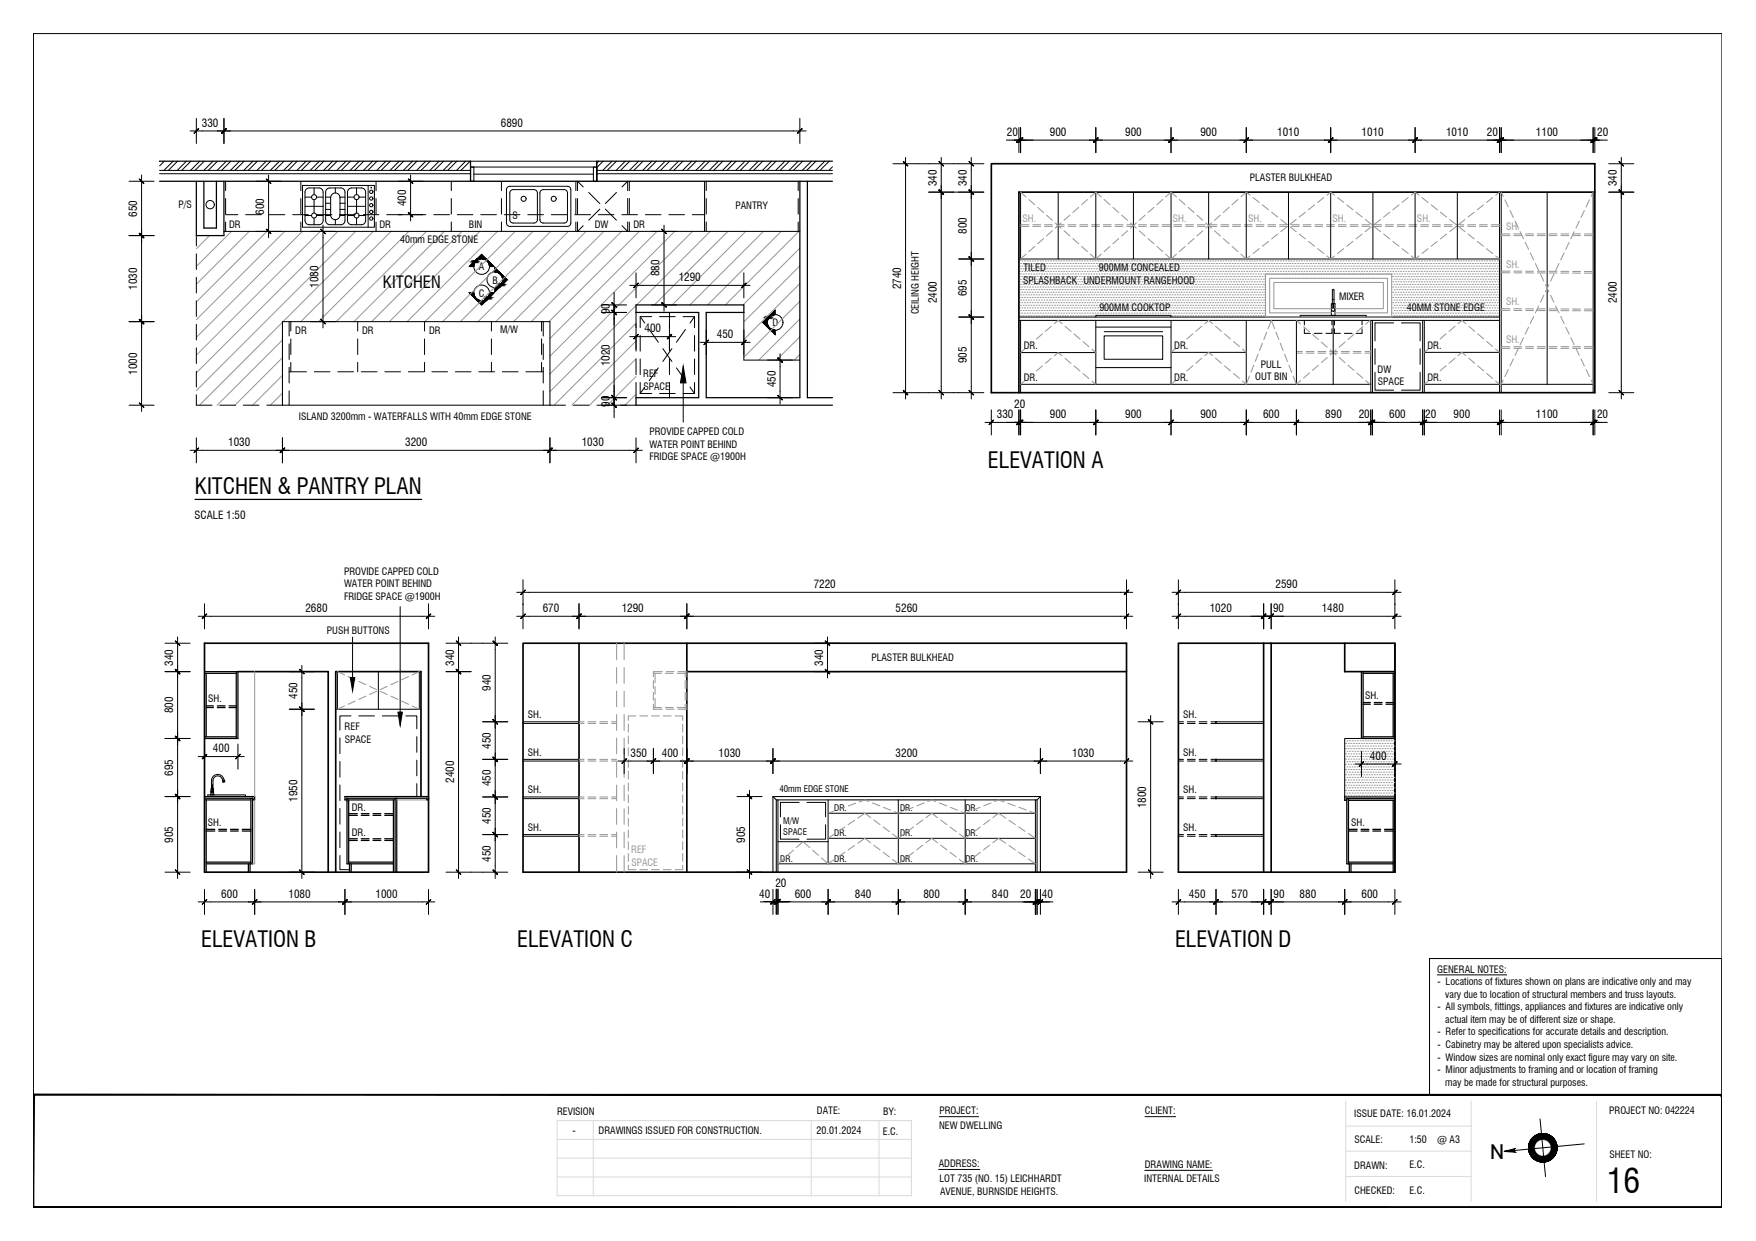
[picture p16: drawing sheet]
<svg xmlns="http://www.w3.org/2000/svg" width="420mm" height="297mm" viewBox="0 0 420 297" stroke-linecap="round" stroke-linejoin="round" font-family="sans-serif">
<defs><g id="words">
<text font-size="8" x="384.5" y="285.6">16</text>
<g font-size="5.3">
<text x="236.4" y="112">ELEVATION A</text>
<text x="46.7" y="118.3">KITCHEN &amp; PANTRY PLAN</text>
<text x="48.1" y="226.7">ELEVATION B</text>
<text x="123.7" y="226.7">ELEVATION C</text>
<text x="281.2" y="226.7">ELEVATION D</text>
</g>
<text font-size="5" x="356.5" y="277.5">N</text>
<text font-size="4" x="91.6" y="69">KITCHEN</text>
<g font-size="2.7">
<text x="48.3" y="30.3">330</text>
<text x="119.8" y="30.3">6890</text>
<text x="240.9" y="32.5">20</text>
<text x="251.2" y="32.5">900</text>
<text x="269.2" y="32.5">900</text>
<text x="287.2" y="32.5">900</text>
<text x="305.6" y="32.5">1010</text>
<text x="325.8" y="32.5">1010</text>
<text x="346" y="32.5">1010</text>
<text x="355.8" y="32.5">20</text>
<text x="367.5" y="32.5">1100</text>
<text x="382.2" y="32.5">20</text>
<text x="224.2" y="44.6" transform="rotate(-90 224.2 44.6)">340</text>
<text x="231.4" y="44.6" transform="rotate(-90 231.4 44.6)">340</text>
<text x="386.9" y="44.6" transform="rotate(-90 386.9 44.6)">340</text>
<text x="32.8" y="51.9" transform="rotate(-90 32.8 51.9)">650</text>
<text x="63.2" y="51.4" transform="rotate(-90 63.2 51.4)">600</text>
<text x="97.2" y="49.4" transform="rotate(-90 97.2 49.4)">400</text>
<text x="231.4" y="56" transform="rotate(-90 231.4 56)">800</text>
<text x="32.8" y="69.4" transform="rotate(-90 32.8 69.4)">1030</text>
<text x="76.2" y="68.9" transform="rotate(-90 76.2 68.9)">1080</text>
<text x="157.8" y="66.2" transform="rotate(-90 157.8 66.2)">880</text>
<text x="162.4" y="67.3">1290</text>
<text x="215.6" y="69.2" transform="rotate(-90 215.6 69.2)">2740</text>
<text x="231.4" y="70.9" transform="rotate(-90 231.4 70.9)">695</text>
<text x="145.9" y="75.2" transform="rotate(-90 145.9 75.2)">90</text>
<text x="224.2" y="72.6" transform="rotate(-90 224.2 72.6)">2400</text>
<text x="386.9" y="72.6" transform="rotate(-90 386.9 72.6)">2400</text>
<text x="154.2" y="79.5">400</text>
<text x="171.5" y="80.9">450</text>
<text x="32.8" y="89.7" transform="rotate(-90 32.8 89.7)">1000</text>
<text x="145.9" y="87.7" transform="rotate(-90 145.9 87.7)">1020</text>
<text x="231.4" y="86.9" transform="rotate(-90 231.4 86.9)">905</text>
<text x="185.6" y="92.7" transform="rotate(-90 185.6 92.7)">450</text>
<text x="145.9" y="97.4" transform="rotate(-90 145.9 97.4)">90</text>
<text x="238.5" y="100.1">330</text>
<text x="242.7" y="97.6">20</text>
<text x="251.2" y="100.1">900</text>
<text x="269.2" y="100.1">900</text>
<text x="287.2" y="100.1">900</text>
<text x="302.2" y="100.1">600</text>
<text x="317.1" y="100.1">890</text>
<text x="325.1" y="100.1">20</text>
<text x="332.4" y="100.1">600</text>
<text x="341" y="100.1">20</text>
<text x="347.8" y="100.1">900</text>
<text x="367.5" y="100.1">1100</text>
<text x="382.1" y="100.1">20</text>
<text x="54.6" y="106.7">1030</text>
<text x="96.9" y="106.7">3200</text>
<text x="139.2" y="106.7">1030</text>
<text x="46.5" y="124.3">SCALE 1:50</text>
<text x="194.7" y="140.7">7220</text>
<text x="305.2" y="140.7">2590</text>
<text x="73.1" y="146.5">2680</text>
<text x="129.9" y="146.5">670</text>
<text x="148.8" y="146.5">1290</text>
<text x="214.3" y="146.5">5260</text>
<text x="289.5" y="146.5">1020</text>
<text x="304.6" y="146.5">90</text>
<text x="316.3" y="146.5">1480</text>
<text x="41.4" y="159.3" transform="rotate(-90 41.4 159.3)">340</text>
<text x="108.7" y="159.3" transform="rotate(-90 108.7 159.3)">340</text>
<text x="196.9" y="159.3" transform="rotate(-90 196.9 159.3)">340</text>
<text x="71.2" y="167.2" transform="rotate(-90 71.2 167.2)">450</text>
<text x="117.4" y="165.3" transform="rotate(-90 117.4 165.3)">940</text>
<text x="41.4" y="170.7" transform="rotate(-90 41.4 170.7)">800</text>
<text x="117.4" y="179.2" transform="rotate(-90 117.4 179.2)">450</text>
<text x="41.4" y="185.7" transform="rotate(-90 41.4 185.7)">695</text>
<text x="51" y="180">400</text>
<text x="150.9" y="181.1">350</text>
<text x="158.4" y="181.1">400</text>
<text x="172" y="181.1">1030</text>
<text x="214.3" y="181.1">3200</text>
<text x="256.6" y="181.1">1030</text>
<text x="327.8" y="181.8">400</text>
<text x="71.2" y="191.9" transform="rotate(-90 71.2 191.9)">1950</text>
<text x="108.7" y="187.4" transform="rotate(-90 108.7 187.4)">2400</text>
<text x="117.4" y="188.2" transform="rotate(-90 117.4 188.2)">450</text>
<text x="117.4" y="197.2" transform="rotate(-90 117.4 197.2)">450</text>
<text x="274.3" y="193.4" transform="rotate(-90 274.3 193.4)">1800</text>
<text x="41.4" y="201.7" transform="rotate(-90 41.4 201.7)">905</text>
<text x="178.3" y="201.7" transform="rotate(-90 178.3 201.7)">905</text>
<text x="117.4" y="206.2" transform="rotate(-90 117.4 206.2)">450</text>
<text x="52.9" y="214.8">600</text>
<text x="69" y="214.8">1080</text>
<text x="89.8" y="214.8">1000</text>
<text x="181.7" y="214.8">40</text>
<text x="185.5" y="212.4">20</text>
<text x="190.2" y="214.8">600</text>
<text x="204.6" y="214.8">840</text>
<text x="221" y="214.8">800</text>
<text x="237.4" y="214.8">840</text>
<text x="244.1" y="214.8">20</text>
<text x="249.3" y="214.8">40</text>
<text x="284.5" y="214.8">450</text>
<text x="294.7" y="214.8">570</text>
<text x="304.7" y="214.8">90</text>
<text x="311" y="214.8">880</text>
<text x="325.8" y="214.8">600</text>
</g>
<g font-size="2.4">
<text x="299" y="43.4">PLASTER BULKHEAD</text>
<text x="42.7" y="49.8">P/S</text>
<text x="122.7" y="52.5">S</text>
<text x="176" y="50.1">PANTRY</text>
<text x="54.8" y="54.6">DR</text>
<text x="90.8" y="54.6">DR</text>
<text x="95.7" y="58.1">40mm EDGE STONE</text>
<text x="112.2" y="54.6">BIN</text>
<text x="142.3" y="54.7">DW</text>
<text x="151.5" y="54.6">DR</text>
<text x="114.6" y="64.5">A</text>
<text x="244.9" y="65">TILED</text>
<text x="262.9" y="64.9">900MM CONCEALED</text>
<text x="114.6" y="71.1">C</text>
<text x="117.8" y="67.9">B</text>
<text x="244.8" y="68">SPLASHBACK UNDERMOUNT RANGEHOOD</text>
<text x="320.4" y="71.7">MIXER</text>
<text x="219.9" y="75.3" transform="rotate(-90 219.9 75.3)">CEILING HEIGHT</text>
<text x="263" y="74.4">900MM COOKTOP</text>
<text x="336.6" y="74.5">40MM STONE EDGE</text>
<text x="70.7" y="79.8">DR</text>
<text x="86.7" y="79.8">DR</text>
<text x="102.7" y="79.8">DR</text>
<text x="119.7" y="79.6">M/W</text>
<text x="184.8" y="78.1">D</text>
<text x="245" y="83.5">DR.</text>
<text x="281" y="83.5">DR.</text>
<text x="341.6" y="83.5">DR.</text>
<text x="301.7" y="88">PULL</text>
<text x="329.6" y="89.2">DW</text>
<text x="153.9" y="90.3">REF</text>
<text x="153.9" y="93.3">SPACE</text>
<text x="245" y="91.1">DR.</text>
<text x="281" y="91.1">DR.</text>
<text x="300.3" y="91.1">OUT BIN</text>
<text x="329.7" y="92.2">SPACE</text>
<text x="341.6" y="91.1">DR.</text>
<text x="71.5" y="100.6">ISLAND 3200mm - WATERFALLS WITH 40mm EDGE STONE</text>
<text x="155.4" y="104.1">PROVIDE CAPPED COLD</text>
<text x="155.4" y="107.2">WATER POINT BEHIND</text>
<text x="155.4" y="110.2">FRIDGE SPACE @1900H</text>
<text x="82.3" y="137.5">PROVIDE CAPPED COLD</text>
<text x="82.3" y="140.6">WATER POINT BEHIND</text>
<text x="82.3" y="143.6">FRIDGE SPACE @1900H</text>
<text x="78.2" y="151.7">PUSH BUTTONS</text>
<text x="208.5" y="158.2">PLASTER BULKHEAD</text>
<text x="326.6" y="167.3">SH.</text>
<text x="49.8" y="168.1">SH.</text>
<text x="126.3" y="171.9">SH.</text>
<text x="283.1" y="171.9">SH.</text>
<text x="82.5" y="174.7">REF</text>
<text x="82.5" y="177.7">SPACE</text>
<text x="126.3" y="180.9">SH.</text>
<text x="283.1" y="180.9">SH.</text>
<text x="126.3" y="189.9">SH.</text>
<text x="283.1" y="189.9">SH.</text>
<text x="49.7" y="197.7">SH.</text>
<text x="84.2" y="194">DR.</text>
<text x="323.3" y="197.7">SH.</text>
<text x="84.2" y="200.1">DR.</text>
<text x="126.3" y="198.9">SH.</text>
<text x="283.1" y="198.9">SH.</text>
<text x="343.9" y="232.8">GENERAL NOTES:</text>
<text x="343.9" y="235.8">- Locations of fixtures shown on plans are indicative only and may</text>
<text x="345.8" y="238.8">vary due to location of structural members and truss layouts.</text>
<text x="343.9" y="241.8">- All symbols, fittings, appliances and fixtures are indicative only</text>
<text x="345.8" y="244.8">actual item may be of different size or shape.</text>
<text x="343.9" y="247.8">- Refer to specifications for accurate details and description.</text>
<text x="343.9" y="250.9">- Cabinetry may be altered upon specialists advice.</text>
<text x="343.9" y="253.9">- Window sizes are nominal only exact figure may vary on site.</text>
<text x="343.9" y="256.9">- Minor adjustments to framing and or location of framing</text>
<text x="345.8" y="259.9">may be made for structural purposes.</text>
<text x="133.3" y="266.8">REVISION</text>
<text x="195.5" y="266.8">DATE:</text>
<text x="211.3" y="266.8">BY:</text>
<text x="224.8" y="266.7">PROJECT:</text>
<text x="274" y="266.7">CLIENT:</text>
<text x="324" y="267.4">ISSUE DATE: 16.01.2024</text>
<text x="385" y="266.7">PROJECT NO: 042224</text>
<text x="137" y="271.5">-</text>
<text x="143.2" y="271.5">DRAWINGS ISSUED FOR CONSTRUCTION.</text>
<text x="195.4" y="271.5">20.01.2024</text>
<text x="211.2" y="271.6">E.C.</text>
<text x="224.7" y="270.3">NEW DWELLING</text>
<text x="324.1" y="273.5">SCALE:</text>
<text x="337.2" y="273.5">1:50</text>
<text x="343.9" y="273.5">@ A3</text>
<text x="224.6" y="279.4">ADDRESS:</text>
<text x="273.9" y="279.6">DRAWING NAME:</text>
<text x="324" y="279.7">DRAWN:</text>
<text x="337.2" y="279.7">E.C.</text>
<text x="385.1" y="277.2">SHEET NO:</text>
<text x="224.8" y="283">LOT 735 (NO. 15) LEICHHARDT</text>
<text x="224.9" y="286.1">AVENUE, BURNSIDE HEIGHTS.</text>
<text x="273.8" y="283">INTERNAL DETAILS</text>
<text x="324.1" y="285.7">CHECKED:</text>
<text x="337.2" y="285.7">E.C.</text>
</g>
<g font-size="2.4" fill="#989898">
<text x="244.6" y="53.2">SH.</text>
<text x="280.6" y="53.2">SH.</text>
<text x="298.6" y="53.2">SH.</text>
<text x="318.8" y="53.2">SH.</text>
<text x="339" y="53.2">SH.</text>
<text x="360.3" y="55.1">SH.</text>
<text x="360.3" y="64.1">SH.</text>
<text x="360.3" y="73.1">SH.</text>
<text x="360.3" y="82.1">SH.</text>
<text x="151" y="204.3">REF</text>
<text x="151.1" y="207.3">SPACE</text>
</g>
<g font-size="2.1">
<text x="186.5" y="189.6">40mm EDGE STONE</text>
<text x="187.4" y="197.2">M/W</text>
<text x="199.6" y="194.2">DR.</text>
<text x="215.4" y="194.2">DR.</text>
<text x="231" y="194.2">DR.</text>
<text x="187.4" y="199.9">SPACE</text>
<text x="199.6" y="200.2">DR.</text>
<text x="215.4" y="200.2">DR.</text>
<text x="231" y="200.2">DR.</text>
<text x="186.7" y="206.3">DR.</text>
<text x="199.6" y="206.3">DR.</text>
<text x="215.4" y="206.3">DR.</text>
<text x="231" y="206.3">DR.</text>
</g>
</g></defs>
<!-- layer: XREF1|GRD-LABELS -->
<path d="M46.7 119.5h54.2" fill="none" stroke="#000" stroke-width=".3"/>
<!-- layer: XREF1|GRD-TXTNT -->
<g fill="#000" stroke="#000" stroke-width=".24">
<path d="M114.2 72h2.1l-1.1 1zM114.2 61.9l1-1 1.1 1zM118.4 64l1 1.1h-1zM118.5 68.8h.9zM184.4 79.1h1.1zM185.5 74.3v1h-1.1z"/>
<path d="M112.3 70.1l1.1 .1zM112.3 70.1l1.1 .1z"/>
<path d="M112.4 70.2h1zM112.4 70.2h1z"/>
<path d="M112.4 63.7l1 .1zM112.4 63.7l1 .1z"/>
<path d="M112.5 70.2l.9 .1zM112.5 70.2l.9 .1z"/>
<path d="M112.5 63.7h.9zM112.5 63.7h.9z"/>
<path d="M112.5 70.3l.9 .1zM112.5 70.3l.9 .1z"/>
<path d="M112.5 63.6h.9zM112.5 63.6l.9 .1z"/>
<path d="M112.6 70.4l.8 .1zM112.6 70.4l.8 .1z"/>
<path d="M112.6 63.5h.8zM112.5 63.6h.9z"/>
<path d="M112.7 70.5h.7zM112.7 70.5h.7z"/>
<path d="M112.7 63.5h.7zM112.7 63.5h.7z"/>
<path d="M112.7 70.5l.7 .1zM112.7 70.5l.7 .1z"/>
<path d="M112.7 63.4h.7zM112.7 63.4l.7 .1z"/>
<path d="M112.8 70.6l.6 .1zM112.8 70.6l.6 .1z"/>
<path d="M112.8 63.3h.6zM112.8 63.3l.6 .1z"/>
<path d="M112.9 70.7h.6zM112.9 70.7h.6z"/>
<path d="M112.9 63.2h.5zM112.9 63.2l.5 .1z"/>
<path d="M112.9 70.7l.6 .1zM112.9 70.7l.6 .1z"/>
<path d="M112.9 63.2h.6zM112.9 63.2h.5z"/>
<path d="M113 70.8h.5zM113 70.8h.5z"/>
<path d="M113 63.1h.5zM112.9 63.2h.6z"/>
<path d="M113.1 70.8l.4 .1zM113.1 70.8l.4 .1z"/>
<path d="M113.1 63.1h.4zM113.1 63.1h.4z"/>
<path d="M113.1 70.9l.5 .1zM113.1 70.9l.5 .1z"/>
<path d="M113.1 63h.4zM113.1 63l.4 .1z"/>
<path d="M113.2 71h.4zM113.2 71h.4z"/>
<path d="M113.2 62.9h.4zM113.1 63h.4z"/>
<path d="M113.3 71l.3 .1zM113.3 71l.3 .1z"/>
<path d="M113.3 62.9h.3zM113.2 62.9h.4z"/>
<path d="M113.3 71.1h.4zM113.3 71.1h.4z"/>
<path d="M113.3 62.8h.3zM113.3 62.9h.3z"/>
<path d="M113.4 71.1l.3 .1zM113.4 71.1l.3 .1z"/>
<path d="M113.4 62.8h.3zM113.4 62.8h.2z"/>
<path d="M113.4 71.2l.4 .1zM113.4 71.2l.4 .1z"/>
<path d="M113.4 62.7h.3zM113.4 62.7l.3 .1z"/>
<path d="M113.5 71.3h.3zM113.5 71.3h.3z"/>
<path d="M113.5 62.6h.3zM113.5 62.6l.2 .1z"/>
<path d="M113.5 71.3l.3 .1zM113.5 71.3l.3 .1z"/>
<path d="M113.5 62.6h.3zM113.5 62.6h.3z"/>
<path d="M113.6 71.4h.3zM113.6 71.4h.3z"/>
<path d="M113.6 62.5h.2zM113.6 62.5l.2 .1z"/>
<path d="M113.6 71.4l.3 .1zM113.6 71.4l.3 .1z"/>
<path d="M113.6 62.5h.3zM113.6 62.5h.2z"/>
<path d="M113.7 71.5h.3zM113.7 71.5h.3z"/>
<path d="M113.7 62.4h.2zM113.7 62.4l.2 .1z"/>
<path d="M113.7 71.5l.3 .1zM113.7 71.5l.3 .1z"/>
<path d="M113.7 62.4h.3zM113.7 62.4h.2z"/>
<path d="M113.8 71.6h.3zM113.8 71.6h.3z"/>
<path d="M113.8 62.3h.2zM113.7 62.4h.3z"/>
<path d="M113.8 71.6h.3zM113.8 71.6h.3z"/>
<path d="M113.8 62.3h.3zM113.8 62.3h.2z"/>
<path d="M113.9 71.6l.3 .1zM113.9 71.6l.3 .1z"/>
<path d="M113.9 62.3h.2zM113.9 62.3h.2z"/>
<path d="M113.9 71.7h.4zM113.9 71.7h.4z"/>
<path d="M113.9 62.2h.3zM113.9 62.3h.2z"/>
<path d="M113.9 71.7l.4 .1zM113.9 71.7l.4 .1z"/>
<path d="M113.9 62.2h.4zM113.9 62.2h.3z"/>
<path d="M114 71.8h.4zM114 71.8h.4z"/>
<path d="M114 62.2h.3zM114 62.2h.3z"/>
<path d="M114 71.8h.4zM114 71.8h.4z"/>
<path d="M114 62.1h.4zM114 62.2h.3z"/>
<path d="M114 71.8h.5zM114 71.8h.5z"/>
<path d="M114 62.1h.4zM114 62.1h.4z"/>
<path d="M114.1 71.8l.5 .1zM114.1 71.8l.5 .1z"/>
<path d="M114.1 62.1h.4zM114.1 62.1h.3z"/>
<path d="M114.1 71.9h.5zM114.1 71.9h.5z"/>
<path d="M114.1 62h.5zM114.1 62.1h.4z"/>
<path d="M114.1 71.9h.6zM114.1 71.9h.6z"/>
<path d="M114.1 62h.5zM114.1 62h.5z"/>
<path d="M114.1 71.9h.7zM114.1 71.9h.7z"/>
<path d="M114.1 62h.6zM114.1 62h.5z"/>
<path d="M114.2 71.9h.6zM114.2 71.9h.6z"/>
<path d="M114.2 62h.6zM114.2 62h.5z"/>
<path d="M114.2 71.9l.7 .1zM114.2 71.9l.7 .1z"/>
<path d="M114.2 62h.6zM114.2 62h.6z"/>
<path d="M114.2 72h.8zM114.2 72h.8z"/>
<path d="M114.2 61.9h.7zM114.2 61.9l.6 .1z"/>
<path d="M114.2 72h.8zM114.2 72h.8z"/>
<path d="M114.2 61.9h.8zM114.2 61.9h.7z"/>
<path d="M114.2 72h.9zM114.2 72h.9z"/>
<path d="M114.2 61.9h.8zM114.2 61.9h.8z"/>
<path d="M114.2 72h1zM114.2 72h1z"/>
<path d="M114.2 61.9h.9zM114.2 61.9h.8z"/>
<path d="M114.2 72h1zM114.2 72h1z"/>
<path d="M114.2 61.9h1zM114.2 61.9h.9z"/>
<path d="M114.2 61.9h1zM114.2 61.9h1z"/>
<path d="M115.2 61.9h1.1zM115.2 61.9h1.1z"/>
<path d="M115.3 72h1zM115.2 72h1.1z"/>
<path d="M115.3 61.9h1zM115.3 61.9h1z"/>
<path d="M115.4 72h.9zM115.3 72h1z"/>
<path d="M115.4 61.9h.9zM115.4 61.9h.9z"/>
<path d="M115.4 72h.9zM115.4 72h.9z"/>
<path d="M115.4 61.9h.9zM115.4 61.9h.9z"/>
<path d="M115.5 72h.8zM115.4 72h.9z"/>
<path d="M115.5 61.9h.8zM115.5 61.9h.8z"/>
<path d="M115.6 72h.7zM115.5 72h.8z"/>
<path d="M115.6 61.9l.7 .1zM115.6 61.9l.7 .1z"/>
<path d="M115.7 71.9h.6zM115.6 72h.7z"/>
<path d="M115.7 62h.6zM115.7 62h.6z"/>
<path d="M115.7 71.9h.6zM115.7 71.9h.6z"/>
<path d="M115.7 62h.7zM115.7 62h.7z"/>
<path d="M115.8 71.9h.6zM115.7 71.9h.6z"/>
<path d="M115.8 62h.6zM115.8 62h.6z"/>
<path d="M115.9 71.9h.5zM115.8 71.9h.6z"/>
<path d="M115.9 62h.5zM115.9 62h.5z"/>
<path d="M115.9 71.9h.5zM115.9 71.9h.5z"/>
<path d="M115.9 62l.5 .1zM115.9 62l.5 .1z"/>
<path d="M116 71.8h.4zM115.9 71.9h.5z"/>
<path d="M116 62.1h.5zM116 62.1h.5z"/>
<path d="M116 71.8h.5zM116 71.8h.4z"/>
<path d="M116 62.1h.5zM116 62.1h.5z"/>
<path d="M116.1 71.8h.4zM116 71.8h.5z"/>
<path d="M116.1 62.1l.4 .1zM116.1 62.1l.4 .1z"/>
<path d="M116.2 71.8h.3zM116.1 71.8h.4z"/>
<path d="M116.2 62.2h.3zM116.2 62.2h.3z"/>
<path d="M116.2 71.7h.3zM116.2 71.8h.3z"/>
<path d="M116.2 62.2h.4zM116.2 62.2h.4z"/>
<path d="M116.3 71.7h.3zM116.2 71.7h.3z"/>
<path d="M116.3 62.2l.3 .1zM116.3 62.2l.3 .1z"/>
<path d="M116.3 71.6h.3zM116.3 71.7h.3z"/>
<path d="M116.3 62.3h.4zM116.3 62.3h.4z"/>
<path d="M116.4 71.6h.3zM116.3 71.6h.3z"/>
<path d="M116.4 62.3h.3zM116.4 62.3h.3z"/>
<path d="M116.4 71.6h.3zM116.4 71.6h.3z"/>
<path d="M116.4 62.3l.4 .1zM116.4 62.3l.4 .1z"/>
<path d="M116.5 71.5h.3zM116.4 71.6h.3z"/>
<path d="M116.5 62.4h.3zM116.5 62.4h.3z"/>
<path d="M116.5 71.5h.3zM116.5 71.5h.3z"/>
<path d="M116.5 62.4l.3 .1zM116.5 62.4l.3 .1z"/>
<path d="M116.6 71.4h.2zM116.6 71.4l.2 .1z"/>
<path d="M116.6 62.5h.3zM116.6 62.5h.3z"/>
<path d="M116.6 71.4h.3zM116.6 71.4h.2z"/>
<path d="M116.6 62.5l.4 .1zM116.6 62.5l.4 .1z"/>
<path d="M116.7 71.3h.3zM116.7 71.3l.2 .1z"/>
<path d="M116.7 62.6h.3zM116.7 62.6h.3z"/>
<path d="M116.7 71.3h.3zM116.7 71.3h.3z"/>
<path d="M116.7 62.6l.4 .1zM116.7 62.6l.4 .1z"/>
<path d="M116.8 71.2h.3zM116.8 71.2l.2 .1z"/>
<path d="M116.8 62.7l.3 .1zM116.8 62.7l.3 .1z"/>
<path d="M116.8 71.1h.3zM116.8 71.1l.3 .1z"/>
<path d="M116.8 62.8h.4zM116.8 62.8h.4z"/>
<path d="M116.8 71.1h.4zM116.8 71.1h.3z"/>
<path d="M116.8 62.8l.4 .1zM116.8 62.8l.4 .1z"/>
<path d="M116.9 71h.3zM116.9 71l.3 .1z"/>
<path d="M116.9 62.9h.4zM116.9 62.9h.4z"/>
<path d="M116.9 71h.4zM116.9 71h.3z"/>
<path d="M116.9 62.9l.5 .1zM116.9 62.9l.5 .1z"/>
<path d="M116.9 70.9h.5zM116.9 70.9l.4 .1z"/>
<path d="M116.9 63l.5 .1zM116.9 63l.5 .1z"/>
<path d="M117 70.8h.4zM117 70.8l.4 .1z"/>
<path d="M117 63.1h.5zM117 63.1h.5z"/>
<path d="M117 70.8h.5zM117 70.8h.4z"/>
<path d="M117 63.1l.5 .1zM117 63.1l.5 .1z"/>
<path d="M117 70.7h.5zM117 70.7l.5 .1z"/>
<path d="M117 63.2h.6zM117 63.2h.6z"/>
<path d="M117 70.7h.6zM117 70.7h.5z"/>
<path d="M117 63.2l.7 .1zM117 63.2l.7 .1z"/>
<path d="M117.1 70.6h.6zM117.1 70.6l.5 .1z"/>
<path d="M117.1 63.3l.6 .1zM117.1 63.3l.6 .1z"/>
<path d="M117.1 70.5h.6zM117.1 70.5l.6 .1z"/>
<path d="M117.1 63.4l.7 .1zM117.1 63.4l.7 .1z"/>
<path d="M117.1 70.5h.7zM117.1 70.5h.6z"/>
<path d="M117.1 63.5h.8zM117.1 63.5h.8z"/>
<path d="M117.1 70.4h.8zM117.1 70.4l.7 .1z"/>
<path d="M117.1 63.5l.8 .1zM117.1 63.5l.8 .1z"/>
<path d="M117.1 70.3h.8zM117.1 70.3l.8 .1z"/>
<path d="M117.1 63.6l.9 .1zM117.1 63.6l.9 .1z"/>
<path d="M117.1 70.2h.9zM117.1 70.2l.8 .1z"/>
<path d="M117.1 63.7h1zM117.1 63.7h1z"/>
<path d="M117.1 70.2h1zM117.1 70.2h.9z"/>
<path d="M117.1 63.7l1.1 .1zM117.1 63.7l1.1 .1z"/>
<path d="M117.1 70.1h1.1zM117.1 70.1l1 .1z"/>
<path d="M118.4 68.8h1zM118.4 68.8h1l-1 1.1z"/>
<path d="M118.4 65.1h1zM118.4 65.1h1z"/>
<path d="M118.5 65.1h.9zM118.5 65.1h.9z"/>
<path d="M118.5 65.1h.9zM118.5 65.1h.9z"/>
<path d="M118.5 68.8h.9zM118.5 68.8h.9z"/>
<path d="M118.6 65.1h.9zM118.6 65.1h.9z"/>
<path d="M118.6 68.8h.8zM118.5 68.8h.9z"/>
<path d="M118.7 65.1h.8zM118.7 65.1h.8z"/>
<path d="M118.7 68.8h.8zM118.6 68.8h.8z"/>
<path d="M118.7 65.1h.8zM118.7 65.1h.8z"/>
<path d="M118.7 68.8h.8zM118.7 68.8h.8z"/>
<path d="M118.8 65.1h.7zM118.8 65.1h.7z"/>
<path d="M118.8 68.8h.7zM118.7 68.8h.8z"/>
<path d="M118.9 65.1h.6zM118.9 65.1h.6z"/>
<path d="M118.9 68.8h.6zM118.8 68.8h.7z"/>
<path d="M118.9 65.1l.6 .1zM118.9 65.1l.6 .1z"/>
<path d="M118.9 68.8h.6zM118.9 68.8h.6z"/>
<path d="M119 65.2h.6zM119 65.2h.6z"/>
<path d="M119 68.7h.5zM118.9 68.8h.6z"/>
<path d="M119.1 65.2h.5zM119.1 65.2h.5z"/>
<path d="M119.1 68.7h.5zM119 68.7h.5z"/>
<path d="M119.1 65.2h.5zM119.1 65.2h.5z"/>
<path d="M119.1 68.7h.5zM119.1 68.7h.5z"/>
<path d="M119.2 65.2l.4 .1zM119.2 65.2l.4 .1z"/>
<path d="M119.2 68.7h.4zM119.1 68.7h.5z"/>
<path d="M119.3 65.3h.4zM119.3 65.3h.4z"/>
<path d="M119.3 68.6h.3zM119.2 68.7h.4z"/>
<path d="M119.3 65.3h.4zM119.3 65.3h.4z"/>
<path d="M119.3 68.6h.4zM119.3 68.6h.3z"/>
<path d="M119.4 65.3l.3 .1zM119.4 65.3l.3 .1z"/>
<path d="M119.4 68.6h.3zM119.3 68.6h.4z"/>
<path d="M119.4 65.4h.4zM119.4 65.4h.4z"/>
<path d="M119.4 68.5h.3zM119.4 68.6h.3z"/>
<path d="M119.5 65.4l.3 .1zM119.5 65.4l.3 .1z"/>
<path d="M119.5 68.5h.3zM119.4 68.5h.3z"/>
<path d="M119.6 65.5h.3zM119.6 65.5h.3z"/>
<path d="M119.6 68.4h.2zM119.5 68.5h.3z"/>
<path d="M119.6 65.5l.3 .1zM119.6 65.5l.3 .1z"/>
<path d="M119.6 68.4h.3zM119.6 68.4h.2z"/>
<path d="M119.7 65.6h.3zM119.7 65.6h.3z"/>
<path d="M119.7 68.4h.2zM119.6 68.4h.3z"/>
<path d="M119.7 65.6h.3zM119.7 65.6h.3z"/>
<path d="M119.7 68.3h.3zM119.7 68.4h.2z"/>
<path d="M119.8 65.6l.3 .1zM119.8 65.6l.3 .1z"/>
<path d="M119.8 68.3h.2zM119.8 68.3h.2z"/>
<path d="M119.8 65.7h.3zM119.8 65.7h.3z"/>
<path d="M119.8 68.2h.3zM119.8 68.2l.2 .1z"/>
<path d="M119.8 65.7l.4 .1zM119.8 65.7l.4 .1z"/>
<path d="M119.8 68.2h.3zM119.8 68.2h.3z"/>
<path d="M119.9 65.8l.3 .1zM119.9 65.8l.3 .1z"/>
<path d="M119.9 68.1h.3zM119.9 68.1l.2 .1z"/>
<path d="M119.9 65.9h.4zM119.9 65.9h.4z"/>
<path d="M119.9 68h.3zM119.9 68l.3 .1z"/>
<path d="M120 65.9l.3 .1zM120 65.9l.3 .1z"/>
<path d="M120 68h.3zM120 68h.2z"/>
<path d="M120 66h.4zM120 66h.4z"/>
<path d="M120 67.9h.3zM120 67.9l.3 .1z"/>
<path d="M120 66l.5 .1zM120 66l.5 .1z"/>
<path d="M120 67.9h.4zM120 67.9h.3z"/>
<path d="M120.1 66.1l.4 .1zM120.1 66.1l.4 .1z"/>
<path d="M120.1 67.8h.4zM120.1 67.8l.3 .1z"/>
<path d="M120.1 66.2h.5zM120.1 66.2h.5z"/>
<path d="M120.1 67.7h.4zM120.1 67.7l.4 .1z"/>
<path d="M120.1 66.2l.5 .1zM120.1 66.2l.5 .1z"/>
<path d="M120.1 67.7h.5zM120.1 67.7h.4z"/>
<path d="M120.2 66.3h.5zM120.2 66.3h.5z"/>
<path d="M120.2 67.6h.4zM120.2 67.6l.4 .1z"/>
<path d="M120.2 66.3l.6 .1zM120.2 66.3l.6 .1z"/>
<path d="M120.2 67.6h.5zM120.2 67.6h.4z"/>
<path d="M120.2 66.4l.6 .1zM120.2 66.4l.6 .1z"/>
<path d="M120.2 67.5h.6zM120.2 67.5l.5 .1z"/>
<path d="M120.2 66.5h.7zM120.2 66.5h.7z"/>
<path d="M120.2 67.4h.6zM120.2 67.4l.6 .1z"/>
<path d="M120.2 66.5l.8 .1zM120.2 66.5l.8 .1z"/>
<path d="M120.2 67.4h.7zM120.2 67.4h.6z"/>
<path d="M120.3 66.6l.7 .1zM120.3 66.6l.7 .1z"/>
<path d="M120.3 67.3h.7zM120.3 67.3l.6 .1z"/>
<path d="M120.3 66.7h.8zM120.3 66.7h.8z"/>
<path d="M120.3 67.2h.7zM120.3 67.2l.7 .1z"/>
<path d="M120.3 66.7l.9 .1zM120.3 66.7l.9 .1z"/>
<path d="M120.3 67.2h.8zM120.3 67.2h.7z"/>
<path d="M120.3 66.8l.9 .1zM120.3 66.8l.9 .1z"/>
<path d="M120.3 67.1h.9zM120.3 67.1l.8 .1z"/>
<path d="M120.3 66.9l1 .1zM120.3 66.9l1 .1z"/>
<path d="M120.3 67h.9zM120.3 67l.9 .1z"/>
<path d="M120.3 67h1zM120.3 67h.9z"/>
<path d="M182.6 77.2h1zM182.6 77.2h1z"/>
<path d="M182.6 77.1l1 .1zM182.6 77.1l1 .1z"/>
<path d="M182.6 77.2l1 .1zM182.6 77.2l1 .1z"/>
<path d="M182.7 77h.9zM182.6 77.1h1z"/>
<path d="M182.7 77.3l.9 .1zM182.7 77.3l.9 .1z"/>
<path d="M182.8 77h.8zM182.8 77h.8z"/>
<path d="M182.8 77.4h.8zM182.8 77.4h.8z"/>
<path d="M182.8 76.9h.8zM182.8 77h.8z"/>
<path d="M182.8 77.4l.8 .1zM182.8 77.4l.8 .1z"/>
<path d="M182.9 76.8h.7zM182.9 76.8l.7 .1z"/>
<path d="M182.9 77.5l.7 .1zM182.9 77.5l.7 .1z"/>
<path d="M183 76.8h.6zM183 76.8h.6z"/>
<path d="M183 77.6h.6zM183 77.6h.6z"/>
<path d="M183 76.7h.6zM183 76.8h.6z"/>
<path d="M183 77.6l.7 .1zM183 77.6l.7 .1z"/>
<path d="M183.1 76.6h.6zM183.1 76.6l.5 .1z"/>
<path d="M183.1 77.7l.6 .1zM183.1 77.7l.6 .1z"/>
<path d="M183.2 76.6h.5zM183.2 76.6h.5z"/>
<path d="M183.2 77.8h.5zM183.2 77.8h.5z"/>
<path d="M183.2 76.5h.5zM183.2 76.5l.5 .1z"/>
<path d="M183.2 77.8l.5 .1zM183.2 77.8l.5 .1z"/>
<path d="M183.3 76.4h.4zM183.3 76.4l.4 .1z"/>
<path d="M183.3 77.9l.5 .1zM183.3 77.9l.5 .1z"/>
<path d="M183.3 76.4h.5zM183.3 76.4h.4z"/>
<path d="M183.3 78h.5zM183.3 78h.5z"/>
<path d="M183.4 76.3h.4zM183.4 76.3l.4 .1z"/>
<path d="M183.4 78l.4 .1zM183.4 78l.4 .1z"/>
<path d="M183.5 76.3h.3zM183.5 76.3h.3z"/>
<path d="M183.5 78.1l.4 .1zM183.5 78.1l.4 .1z"/>
<path d="M183.5 76.2h.4zM183.5 76.3h.3z"/>
<path d="M183.5 78.2h.4zM183.5 78.2h.4z"/>
<path d="M183.6 76.1h.3zM183.6 76.1l.3 .1z"/>
<path d="M183.6 78.2l.3 .1zM183.6 78.2l.3 .1z"/>
<path d="M183.6 76.1h.3zM183.6 76.1h.3z"/>
<path d="M183.6 78.3h.4zM183.6 78.3h.4z"/>
<path d="M183.7 76h.3zM183.7 76l.2 .1z"/>
<path d="M183.7 78.3l.3 .1zM183.7 78.3l.3 .1z"/>
<path d="M183.8 76h.2zM183.8 76h.2z"/>
<path d="M183.8 78.4h.3zM183.8 78.4h.3z"/>
<path d="M183.8 75.9h.3zM183.8 75.9l.2 .1z"/>
<path d="M183.8 78.4l.3 .1zM183.8 78.4l.3 .1z"/>
<path d="M183.9 75.9h.2zM183.8 75.9h.3z"/>
<path d="M183.9 78.5h.3zM183.9 78.5h.3z"/>
<path d="M183.9 75.8h.3zM183.9 75.8l.2 .1z"/>
<path d="M183.9 78.5l.3 .1zM183.9 78.5l.3 .1z"/>
<path d="M184 75.8h.2zM183.9 75.8h.3z"/>
<path d="M184 78.6h.3zM184 78.6h.3z"/>
<path d="M184 75.7h.3zM184 75.7l.2 .1z"/>
<path d="M184 78.6l.3 .1zM184 78.6l.3 .1z"/>
<path d="M184 75.7h.3zM184 75.7h.3z"/>
<path d="M184 78.7h.4zM184 78.7h.4z"/>
<path d="M184.1 75.6h.3zM184 75.7h.3z"/>
<path d="M184.1 78.7h.3zM184.1 78.7h.3z"/>
<path d="M184.1 75.6h.3zM184.1 75.6h.3z"/>
<path d="M184.1 78.7l.4 .1zM184.1 78.7l.4 .1z"/>
<path d="M184.4 79.1h1.1zM184.4 79.1h1.1v1z"/>
<path d="M184.2 75.6h.3zM184.2 75.6h.2z"/>
<path d="M184.2 78.8h.3zM184.2 78.8h.3z"/>
<path d="M184.2 75.5h.3zM184.2 75.6h.3z"/>
<path d="M184.2 78.8h.4zM184.2 78.8h.4z"/>
<path d="M184.2 75.5h.4zM184.2 75.5h.3z"/>
<path d="M184.2 78.8l.5 .1zM184.2 78.8l.5 .1z"/>
<path d="M184.3 75.5h.4zM184.2 75.5h.4z"/>
<path d="M184.3 78.9h.4zM184.3 78.9h.4z"/>
<path d="M184.3 75.4h.4zM184.3 75.4l.4 .1z"/>
<path d="M184.3 78.9h.5zM184.3 78.9h.5z"/>
<path d="M184.3 75.4h.5zM184.3 75.4h.4z"/>
<path d="M184.3 78.9l.6 .1zM184.3 78.9l.6 .1z"/>
<path d="M184.3 75.4h.6zM184.3 75.4h.5z"/>
<path d="M184.3 79h.6zM184.3 79h.6z"/>
<path d="M184.4 75.4h.5zM184.4 75.4h.5z"/>
<path d="M184.4 79h.6zM184.4 79h.6z"/>
<path d="M184.4 75.4h.6zM184.4 75.4h.5z"/>
<path d="M184.4 79h.7zM184.4 79h.7z"/>
<path d="M184.4 75.3h.7zM184.4 75.3l.6 .1z"/>
<path d="M184.4 79h.7zM184.4 79h.7z"/>
<path d="M184.4 75.3h.7zM184.4 75.3h.7z"/>
<path d="M184.4 79h.8zM184.4 79h.8z"/>
<path d="M184.4 75.3h.8zM184.4 75.3h.7z"/>
<path d="M184.4 79h.9zM184.4 79h.9z"/>
<path d="M184.4 75.3h.9zM184.4 75.3h.8z"/>
<path d="M184.4 79l.9 .1zM184.4 79l.9 .1z"/>
<path d="M184.4 75.3h.9zM184.4 75.3h.9z"/>
<path d="M184.4 79.1h1zM184.4 79.1h1z"/>
<path d="M184.4 75.3h1zM184.4 75.3h.9z"/>
<path d="M184.4 75.3h1.1zM184.4 75.3h1z"/>
</g>
<path d="M113.4 70.1h-1.1l2.9 2.9 3-2.9h-1.1M113.4 63.8h-1.1l2.9-2.9 3 2.9h-1.1M118.4 65.1v-1.1l2.9 3-2.9 2.9v-1.1M185.5 75.3v-1l-2.9 2.9 2.9 2.9v-1" fill="none" stroke="#000" stroke-width=".25"/>
<g fill="none" stroke="#000" stroke-width=".24">
<circle cx="115.2" cy="70.1" r="1.88"/>
<circle cx="115.2" cy="63.8" r="1.88"/>
<circle cx="118.4" cy="67" r="1.88"/>
<circle cx="185.5" cy="77.2" r="1.88"/>
</g>
<!-- layer: XREF1|GRD-WAL3 -->
<g fill="none" stroke="#000" stroke-width=".4">
<path d="M237.2 39.2h144.4v54.8h-144.4zM381.6 46h-137.8v48M48.9 154h53.6v54.8h-53.6zM125.1 154h144.4v54.8h-144.4zM138.5 154v54.8M164.3 154v54.8M282 154h51.8v54.8h-51.8zM302.4 154v54.8M304.2 154v54.8M321.8 154v6.8h12M333.8 154v54.8M56.9 160.8h21.6v48"/>
<path d="M164.3 160.8h105.2M291 172.8v.4M100.7 190.7v-29.9h-20.4v48M291 181.8v.4M291 190.8v.4M291 199.8v.4"/>
</g>
<!-- layer: XREF1|GRD-TILES -->
<g fill="none" stroke="#989898" stroke-width=".25">
<path d="M50.1 56.4l-3.1 3.1M55.4 55.4l-8.4 8.4M59.6 55.4l-12.6 12.6M63.9 55.4l-16.9 16.9M68.1 55.4l-21.1 21.1M72.4 55.4l-25.4 25.4M76.6 55.4l-29.6 29.6M80.8 55.4l-33.8 33.8M85.1 55.4l-38.1 38.1M89.3 55.4l-21.6 21.6M93.6 55.4l-21.6 21.6M97.8 55.4l-21.6 21.6"/>
<path d="M102.1 55.4l-21.6 21.6M106.3 55.4l-21.6 21.6M110.5 55.4l-21.6 21.6M114.8 55.4l-21.6 21.6M119 55.4l-21.6 21.6M123.3 55.4l-21.6 21.6M127.5 55.4l-21.6 21.6M131.8 55.4l-21.6 21.6M136 55.4l-21.6 21.6M140.2 55.4l-21.6 21.6M144.5 55.4l-21.6 21.6M148.7 55.4l-21.6 21.6"/>
<path d="M153 55.4l-21.6 21.6M157.2 55.4l-25.6 25.6M161.5 55.4l-29.9 29.9M165.7 55.4l-34.1 34.1M169.9 55.4l-17.6 17.6M174.2 55.4l-17.6 17.6M178.4 55.4l-17.6 17.6M182.7 55.4l-17.6 17.6M186.9 55.4l-17.6 17.6M191.1 55.4l-17.6 17.6M191.4 59.4l-13.6 13.6M67.6 77.1l-19.9 19.9"/>
<path d="M152.2 77.4l-19.6 19.6M152.2 73.1l-20.6 20.6M191.4 76.4l-9.8 9.8M191.4 63.6l-13.4 13.4M191.4 67.9l-13.4 13.4M191.4 72.1l-13.4 13.4M243.9 62.4h.1M243.9 63.7h.1M243.9 64.9h.1M243.9 66.2h.1M243.9 67.4h.1M243.9 68.7h.1"/>
<path d="M243.9 69.9h.1M243.9 71.2h.1M243.9 72.4h.1M243.9 73.7h.1M243.9 74.9h.1M244.2 63.1h.1M244.2 64.3h.1M244.2 65.6h.1M244.2 66.8h.1M244.2 68.1h.1M244.2 69.3h.1M244.2 70.6h.1"/>
<path d="M244.2 71.8h.1M244.2 73.1h.1M244.2 74.3h.1M244.2 75.6h.1M244.5 62.4h.1M244.5 63.7h.1M244.5 64.9h.1M244.5 66.2h.1M244.5 67.4h.1M244.5 68.7h.1M244.5 69.9h.1M244.5 71.2h.1"/>
<path d="M244.5 72.4h.1M244.5 73.7h.1M244.5 74.9h.1M244.8 63.1h.1M244.8 64.3h.1M244.8 65.6h.1M244.8 66.8h.1M244.8 68.1h.1M244.8 69.3h.1M244.8 70.6h.1M244.8 71.8h.1M244.8 73.1h.1"/>
<path d="M244.8 74.3h.1M244.8 75.6h.1M245.1 62.4h.1M245.1 63.7h.1M245.1 64.9h.1M245.1 66.2h.1M245.1 67.4h.1M245.1 68.7h.1M245.1 69.9h.1M245.1 71.2h.1M245.1 72.4h.1M245.1 73.7h.1"/>
<path d="M245.1 74.9h.1M245.4 63.1h.1M245.4 64.3h.1M245.4 65.6h.1M245.4 66.8h.1M245.4 68.1h.1M245.4 69.3h.1M245.4 70.6h.1M245.4 71.8h.1M245.4 73.1h.1M245.4 74.3h.1M245.4 75.6h.1"/>
<path d="M245.7 62.4h.1M245.7 63.7h.1M245.7 64.9h.1M245.7 66.2h.1M245.7 67.4h.1M245.7 68.7h.1M245.7 69.9h.1M245.7 71.2h.1M245.7 72.4h.1M245.7 73.7h.1M245.7 74.9h.1M246.1 63.1h.1"/>
<path d="M246.1 64.3h.1M246.1 65.6h.1M246.1 66.8h.1M246.1 68.1h.1M246.1 69.3h.1M246.1 70.6h.1M246.1 71.8h.1M246.1 73.1h.1M246.1 74.3h.1M246.1 75.6h.1M246.4 62.4h.1M246.4 63.7h.1"/>
<path d="M246.4 64.9h.1M246.4 66.2h.1M246.4 67.4h.1M246.4 68.7h.1M246.4 69.9h.1M246.4 71.2h.1M246.4 72.4h.1M246.4 73.7h.1M246.4 74.9h.1M246.7 63.1h.1M246.7 64.3h.1M246.7 65.6h.1"/>
<path d="M246.7 66.8h.1M246.7 68.1h.1M246.7 69.3h.1M246.7 70.6h.1M246.7 71.8h.1M246.7 73.1h.1M246.7 74.3h.1M246.7 75.6h.1M247 62.4h.1M247 63.7h.1M247 64.9h.1M247 66.2h.1"/>
<path d="M247 67.4h.1M247 68.7h.1M247 69.9h.1M247 71.2h.1M247 72.4h.1M247 73.7h.1M247 74.9h.1M247.3 63.1h.1M247.3 64.3h.1M247.3 65.6h.1M247.3 66.8h.1M247.3 68.1h.1"/>
<path d="M247.3 69.3h.1M247.3 70.6h.1M247.3 71.8h.1M247.3 73.1h.1M247.3 74.3h.1M247.3 75.6h.1M247.6 62.4h.1M247.6 63.7h.1M247.6 64.9h.1M247.6 66.2h.1M247.6 67.4h.1M247.6 68.7h.1"/>
<path d="M247.6 69.9h.1M247.6 71.2h.1M247.6 72.4h.1M247.6 73.7h.1M247.6 74.9h.1M247.9 63.1h.1M247.9 64.3h.1M247.9 65.6h.1M247.9 66.8h.1M247.9 68.1h.1M247.9 69.3h.1M247.9 70.6h.1"/>
<path d="M247.9 71.8h.1M247.9 73.1h.1M247.9 74.3h.1M247.9 75.6h.1M248.2 62.4h.1M248.2 63.7h.1M248.2 64.9h.1M248.2 66.2h.1M248.2 67.4h.1M248.2 68.7h.1M248.2 69.9h.1M248.2 71.2h.1"/>
<path d="M248.2 72.4h.1M248.2 73.7h.1M248.2 74.9h.1M248.6 63.1h.1M248.6 64.3h.1M248.6 65.6h.1M248.6 66.8h.1M248.6 68.1h.1M248.6 69.3h.1M248.6 70.6h.1M248.6 71.8h.1M248.6 73.1h.1"/>
<path d="M248.6 74.3h.1M248.6 75.6h.1M248.9 62.4h.1M248.9 63.7h.1M248.9 64.9h.1M248.9 66.2h.1M248.9 67.4h.1M248.9 68.7h.1M248.9 69.9h.1M248.9 71.2h.1M248.9 72.4h.1M248.9 73.7h.1"/>
<path d="M248.9 74.9h.1M249.2 63.1h.1M249.2 64.3h.1M249.2 65.6h.1M249.2 66.8h.1M249.2 68.1h.1M249.2 69.3h.1M249.2 70.6h.1M249.2 71.8h.1M249.2 73.1h.1M249.2 74.3h.1M249.2 75.6h.1"/>
<path d="M249.5 62.4h.1M249.5 63.7h.1M249.5 64.9h.1M249.5 66.2h.1M249.5 67.4h.1M249.5 68.7h.1M249.5 69.9h.1M249.5 71.2h.1M249.5 72.4h.1M249.5 73.7h.1M249.5 74.9h.1M249.8 63.1h.1"/>
<path d="M249.8 64.3h.1M249.8 65.6h.1M249.8 66.8h.1M249.8 68.1h.1M249.8 69.3h.1M249.8 70.6h.1M249.8 71.8h.1M249.8 73.1h.1M249.8 74.3h.1M249.8 75.6h.1M250.1 62.4h.1M250.1 63.7h.1"/>
<path d="M250.1 64.9h.1M250.1 66.2h.1M250.1 67.4h.1M250.1 68.7h.1M250.1 69.9h.1M250.1 71.2h.1M250.1 72.4h.1M250.1 73.7h.1M250.1 74.9h.1M250.4 63.1h.1M250.4 64.3h.1M250.4 65.6h.1"/>
<path d="M250.4 66.8h.1M250.4 68.1h.1M250.4 69.3h.1M250.4 70.6h.1M250.4 71.8h.1M250.4 73.1h.1M250.4 74.3h.1M250.4 75.6h.1M250.7 62.4h.1M250.7 63.7h.1M250.7 64.9h.1M250.7 66.2h.1"/>
<path d="M250.7 67.4h.1M250.7 68.7h.1M250.7 69.9h.1M250.7 71.2h.1M250.7 72.4h.1M250.7 73.7h.1M250.7 74.9h.1M251.1 63.1h.1M251.1 64.3h.1M251.1 65.6h.1M251.1 66.8h.1M251.1 68.1h.1"/>
<path d="M251.1 69.3h.1M251.1 70.6h.1M251.1 71.8h.1M251.1 73.1h.1M251.1 74.3h.1M251.1 75.6h.1M251.4 62.4h.1M251.4 63.7h.1M251.4 64.9h.1M251.4 66.2h.1M251.4 67.4h.1M251.4 68.7h.1"/>
<path d="M251.4 69.9h.1M251.4 71.2h.1M251.4 72.4h.1M251.4 73.7h.1M251.4 74.9h.1M251.7 63.1h.1M251.7 64.3h.1M251.7 65.6h.1M251.7 66.8h.1M251.7 68.1h.1M251.7 69.3h.1M251.7 70.6h.1"/>
<path d="M251.7 71.8h.1M251.7 73.1h.1M251.7 74.3h.1M251.7 75.6h.1M252 62.4h.1M252 63.7h.1M252 64.9h.1M252 66.2h.1M252 67.4h.1M252 68.7h.1M252 69.9h.1M252 71.2h.1"/>
<path d="M252 72.4h.1M252 73.7h.1M252 74.9h.1M252.3 63.1h.1M252.3 64.3h.1M252.3 65.6h.1M252.3 66.8h.1M252.3 68.1h.1M252.3 69.3h.1M252.3 70.6h.1M252.3 71.8h.1M252.3 73.1h.1"/>
<path d="M252.3 74.3h.1M252.3 75.6h.1M252.6 62.4h.1M252.6 63.7h.1M252.6 64.9h.1M252.6 66.2h.1M252.6 67.4h.1M252.6 68.7h.1M252.6 69.9h.1M252.6 71.2h.1M252.6 72.4h.1M252.6 73.7h.1"/>
<path d="M252.6 74.9h.1M252.9 63.1h.1M252.9 64.3h.1M252.9 65.6h.1M252.9 66.8h.1M252.9 68.1h.1M252.9 69.3h.1M252.9 70.6h.1M252.9 71.8h.1M252.9 73.1h.1M252.9 74.3h.1M252.9 75.6h.1"/>
<path d="M253.2 62.4h.1M253.2 63.7h.1M253.2 64.9h.1M253.2 66.2h.1M253.2 67.4h.1M253.2 68.7h.1M253.2 69.9h.1M253.2 71.2h.1M253.2 72.4h.1M253.2 73.7h.1M253.2 74.9h.1M253.6 63.1h.1"/>
<path d="M253.6 64.3h.1M253.6 65.6h.1M253.6 66.8h.1M253.6 68.1h.1M253.6 69.3h.1M253.6 70.6h.1M253.6 71.8h.1M253.6 73.1h.1M253.6 74.3h.1M253.6 75.6h.1M253.9 62.4h.1M253.9 63.7h.1"/>
<path d="M253.9 64.9h.1M253.9 66.2h.1M253.9 67.4h.1M253.9 68.7h.1M253.9 69.9h.1M253.9 71.2h.1M253.9 72.4h.1M253.9 73.7h.1M253.9 74.9h.1M254.2 63.1h.1M254.2 64.3h.1M254.2 65.6h.1"/>
<path d="M254.2 66.8h.1M254.2 68.1h.1M254.2 69.3h.1M254.2 70.6h.1M254.2 71.8h.1M254.2 73.1h.1M254.2 74.3h.1M254.2 75.6h.1M254.5 62.4h.1M254.5 63.7h.1M254.5 64.9h.1M254.5 66.2h.1"/>
<path d="M254.5 67.4h.1M254.5 68.7h.1M254.5 69.9h.1M254.5 71.2h.1M254.5 72.4h.1M254.5 73.7h.1M254.5 74.9h.1M254.8 63.1h.1M254.8 64.3h.1M254.8 65.6h.1M254.8 66.8h.1M254.8 68.1h.1"/>
<path d="M254.8 69.3h.1M254.8 70.6h.1M254.8 71.8h.1M254.8 73.1h.1M254.8 74.3h.1M254.8 75.6h.1M255.1 62.4h.1M255.1 63.7h.1M255.1 64.9h.1M255.1 66.2h.1M255.1 67.4h.1M255.1 68.7h.1"/>
<path d="M255.1 69.9h.1M255.1 71.2h.1M255.1 72.4h.1M255.1 73.7h.1M255.1 74.9h.1M255.4 63.1h.1M255.4 64.3h.1M255.4 65.6h.1M255.4 66.8h.1M255.4 68.1h.1M255.4 69.3h.1M255.4 70.6h.1"/>
<path d="M255.4 71.8h.1M255.4 73.1h.1M255.4 74.3h.1M255.4 75.6h.1M255.7 62.4h.1M255.7 63.7h.1M255.7 64.9h.1M255.7 66.2h.1M255.7 67.4h.1M255.7 68.7h.1M255.7 69.9h.1M255.7 71.2h.1"/>
<path d="M255.7 72.4h.1M255.7 73.7h.1M255.7 74.9h.1M256.1 63.1h.1M256.1 64.3h.1M256.1 65.6h.1M256.1 66.8h.1M256.1 68.1h.1M256.1 69.3h.1M256.1 70.6h.1M256.1 71.8h.1M256.1 73.1h.1"/>
<path d="M256.1 74.3h.1M256.1 75.6h.1M256.4 62.4h.1M256.4 63.7h.1M256.4 64.9h.1M256.4 66.2h.1M256.4 67.4h.1M256.4 68.7h.1M256.4 69.9h.1M256.4 71.2h.1M256.4 72.4h.1M256.4 73.7h.1"/>
<path d="M256.4 74.9h.1M256.7 63.1h.1M256.7 64.3h.1M256.7 65.6h.1M256.7 66.8h.1M256.7 68.1h.1M256.7 69.3h.1M256.7 70.6h.1M256.7 71.8h.1M256.7 73.1h.1M256.7 74.3h.1M256.7 75.6h.1"/>
<path d="M257 62.4h.1M257 63.7h.1M257 64.9h.1M257 66.2h.1M257 67.4h.1M257 68.7h.1M257 69.9h.1M257 71.2h.1M257 72.4h.1M257 73.7h.1M257 74.9h.1M257.3 63.1h.1"/>
<path d="M257.3 64.3h.1M257.3 65.6h.1M257.3 66.8h.1M257.3 68.1h.1M257.3 69.3h.1M257.3 70.6h.1M257.3 71.8h.1M257.3 73.1h.1M257.3 74.3h.1M257.3 75.6h.1M257.6 62.4h.1M257.6 63.7h.1"/>
<path d="M257.6 64.9h.1M257.6 66.2h.1M257.6 67.4h.1M257.6 68.7h.1M257.6 69.9h.1M257.6 71.2h.1M257.6 72.4h.1M257.6 73.7h.1M257.6 74.9h.1M257.9 63.1h.1M257.9 64.3h.1M257.9 65.6h.1"/>
<path d="M257.9 66.8h.1M257.9 68.1h.1M257.9 69.3h.1M257.9 70.6h.1M257.9 71.8h.1M257.9 73.1h.1M257.9 74.3h.1M257.9 75.6h.1M258.2 62.4h.1M258.2 63.7h.1M258.2 64.9h.1M258.2 66.2h.1"/>
<path d="M258.2 67.4h.1M258.2 68.7h.1M258.2 69.9h.1M258.2 71.2h.1M258.2 72.4h.1M258.2 73.7h.1M258.2 74.9h.1M258.6 63.1h.1M258.6 64.3h.1M258.6 65.6h.1M258.6 66.8h.1M258.6 68.1h.1"/>
<path d="M258.6 69.3h.1M258.6 70.6h.1M258.6 71.8h.1M258.6 73.1h.1M258.6 74.3h.1M258.6 75.6h.1M258.9 62.4h.1M258.9 63.7h.1M258.9 64.9h.1M258.9 66.2h.1M258.9 67.4h.1M258.9 68.7h.1"/>
<path d="M258.9 69.9h.1M258.9 71.2h.1M258.9 72.4h.1M258.9 73.7h.1M258.9 74.9h.1M259.2 63.1h.1M259.2 64.3h.1M259.2 65.6h.1M259.2 66.8h.1M259.2 68.1h.1M259.2 69.3h.1M259.2 70.6h.1"/>
<path d="M259.2 71.8h.1M259.2 73.1h.1M259.2 74.3h.1M259.2 75.6h.1M259.5 62.4h.1M259.5 63.7h.1M259.5 64.9h.1M259.5 66.2h.1M259.5 67.4h.1M259.5 68.7h.1M259.5 69.9h.1M259.5 71.2h.1"/>
<path d="M259.5 72.4h.1M259.5 73.7h.1M259.5 74.9h.1M259.8 63.1h.1M259.8 64.3h.1M259.8 65.6h.1M259.8 66.8h.1M259.8 68.1h.1M259.8 69.3h.1M259.8 70.6h.1M259.8 71.8h.1M259.8 73.1h.1"/>
<path d="M259.8 74.3h.1M259.8 75.6h.1M260.1 62.4h.1M260.1 63.7h.1M260.1 64.9h.1M260.1 66.2h.1M260.1 67.4h.1M260.1 68.7h.1M260.1 69.9h.1M260.1 71.2h.1M260.1 72.4h.1M260.1 73.7h.1"/>
<path d="M260.1 74.9h.1M260.4 63.1h.1M260.4 64.3h.1M260.4 65.6h.1M260.4 66.8h.1M260.4 68.1h.1M260.4 69.3h.1M260.4 70.6h.1M260.4 71.8h.1M260.4 73.1h.1M260.4 74.3h.1M260.4 75.6h.1"/>
<path d="M260.7 62.4h.1M260.7 63.7h.1M260.7 64.9h.1M260.7 66.2h.1M260.7 67.4h.1M260.7 68.7h.1M260.7 69.9h.1M260.7 71.2h.1M260.7 72.4h.1M260.7 73.7h.1M260.7 74.9h.1M261.1 63.1h.1"/>
<path d="M261.1 64.3h.1M261.1 65.6h.1M261.1 66.8h.1M261.1 68.1h.1M261.1 69.3h.1M261.1 70.6h.1M261.1 71.8h.1M261.1 73.1h.1M261.1 74.3h.1M261.1 75.6h.1M261.4 62.4h.1M261.4 63.7h.1"/>
<path d="M261.4 64.9h.1M261.4 66.2h.1M261.4 67.4h.1M261.4 68.7h.1M261.4 69.9h.1M261.4 71.2h.1M261.4 72.4h.1M261.4 73.7h.1M261.4 74.9h.1M261.7 63.1h.1M261.7 64.3h.1M261.7 65.6h.1"/>
<path d="M261.7 66.8h.1M261.7 68.1h.1M261.7 69.3h.1M261.7 70.6h.1M261.7 71.8h.1M261.7 73.1h.1M261.7 74.3h.1M261.7 75.6h.1M262 62.4h.1M262 63.7h.1M262 64.9h.1M262 66.2h.1"/>
<path d="M262 67.4h.1M262 68.7h.1M262 69.9h.1M262 71.2h.1M262 72.4h.1M262 73.7h.1M262 74.9h.1M262.3 63.1h.1M262.3 64.3h.1M262.3 65.6h.1M262.3 66.8h.1M262.3 68.1h.1"/>
<path d="M262.3 69.3h.1M262.3 70.6h.1M262.3 71.8h.1M262.3 73.1h.1M262.3 74.3h.1M262.6 62.4h.1M262.6 63.7h.1M262.6 64.9h.1M262.6 66.2h.1M262.6 67.4h.1M262.6 68.7h.1M262.6 69.9h.1"/>
<path d="M262.6 71.2h.1M262.6 72.4h.1M262.6 73.7h.1M262.6 74.9h.1M262.9 63.1h.1M262.9 64.3h.1M262.9 65.6h.1M262.9 66.8h.1M262.9 68.1h.1M262.9 69.3h.1M262.9 70.6h.1M262.9 71.8h.1"/>
<path d="M262.9 73.1h.1M262.9 74.3h.1M263.2 62.4h.1M263.2 63.7h.1M263.2 64.9h.1M263.2 66.2h.1M263.2 67.4h.1M263.2 68.7h.1M263.2 69.9h.1M263.2 71.2h.1M263.2 72.4h.1M263.2 73.7h.1"/>
<path d="M263.2 74.9h.1M263.6 63.1h.1M263.6 64.3h.1M263.6 65.6h.1M263.6 66.8h.1M263.6 68.1h.1M263.6 69.3h.1M263.6 70.6h.1M263.6 71.8h.1M263.6 73.1h.1M263.6 74.3h.1M263.9 62.4h.1"/>
<path d="M263.9 63.7h.1M263.9 64.9h.1M263.9 66.2h.1M263.9 67.4h.1M263.9 68.7h.1M263.9 69.9h.1M263.9 71.2h.1M263.9 72.4h.1M263.9 73.7h.1M263.9 74.9h.1M264.2 63.1h.1M264.2 64.3h.1"/>
<path d="M264.2 65.6h.1M264.2 66.8h.1M264.2 68.1h.1M264.2 69.3h.1M264.2 70.6h.1M264.2 71.8h.1M264.2 73.1h.1M264.2 74.3h.1M264.5 62.4h.1M264.5 63.7h.1M264.5 64.9h.1M264.5 66.2h.1"/>
<path d="M264.5 67.4h.1M264.5 68.7h.1M264.5 69.9h.1M264.5 71.2h.1M264.5 72.4h.1M264.5 73.7h.1M264.5 74.9h.1M264.8 63.1h.1M264.8 64.3h.1M264.8 65.6h.1M264.8 66.8h.1M264.8 68.1h.1"/>
<path d="M264.8 69.3h.1M264.8 70.6h.1M264.8 71.8h.1M264.8 73.1h.1M264.8 74.3h.1M265.1 62.4h.1M265.1 63.7h.1M265.1 64.9h.1M265.1 66.2h.1M265.1 67.4h.1M265.1 68.7h.1M265.1 69.9h.1"/>
<path d="M265.1 71.2h.1M265.1 72.4h.1M265.1 73.7h.1M265.1 74.9h.1M265.4 63.1h.1M265.4 64.3h.1M265.4 65.6h.1M265.4 66.8h.1M265.4 68.1h.1M265.4 69.3h.1M265.4 70.6h.1M265.4 71.8h.1"/>
<path d="M265.4 73.1h.1M265.4 74.3h.1M265.7 62.4h.1M265.7 63.7h.1M265.7 64.9h.1M265.7 66.2h.1M265.7 67.4h.1M265.7 68.7h.1M265.7 69.9h.1M265.7 71.2h.1M265.7 72.4h.1M265.7 73.7h.1"/>
<path d="M265.7 74.9h.1M266.1 63.1h.1M266.1 64.3h.1M266.1 65.6h.1M266.1 66.8h.1M266.1 68.1h.1M266.1 69.3h.1M266.1 70.6h.1M266.1 71.8h.1M266.1 73.1h.1M266.1 74.3h.1M266.4 62.4h.1"/>
<path d="M266.4 63.7h.1M266.4 64.9h.1M266.4 66.2h.1M266.4 67.4h.1M266.4 68.7h.1M266.4 69.9h.1M266.4 71.2h.1M266.4 72.4h.1M266.4 73.7h.1M266.4 74.9h.1M266.7 63.1h.1M266.7 64.3h.1"/>
<path d="M266.7 65.6h.1M266.7 66.8h.1M266.7 68.1h.1M266.7 69.3h.1M266.7 70.6h.1M266.7 71.8h.1M266.7 73.1h.1M266.7 74.3h.1M267 62.4h.1M267 63.7h.1M267 64.9h.1M267 66.2h.1"/>
<path d="M267 67.4h.1M267 68.7h.1M267 69.9h.1M267 71.2h.1M267 72.4h.1M267 73.7h.1M267 74.9h.1M267.3 63.1h.1M267.3 64.3h.1M267.3 65.6h.1M267.3 66.8h.1M267.3 68.1h.1"/>
<path d="M267.3 69.3h.1M267.3 70.6h.1M267.3 71.8h.1M267.3 73.1h.1M267.3 74.3h.1M267.6 62.4h.1M267.6 63.7h.1M267.6 64.9h.1M267.6 66.2h.1M267.6 67.4h.1M267.6 68.7h.1M267.6 69.9h.1"/>
<path d="M267.6 71.2h.1M267.6 72.4h.1M267.6 73.7h.1M267.6 74.9h.1M267.9 63.1h.1M267.9 64.3h.1M267.9 65.6h.1M267.9 66.8h.1M267.9 68.1h.1M267.9 69.3h.1M267.9 70.6h.1M267.9 71.8h.1"/>
<path d="M267.9 73.1h.1M267.9 74.3h.1M268.2 62.4h.1M268.2 63.7h.1M268.2 64.9h.1M268.2 66.2h.1M268.2 67.4h.1M268.2 68.7h.1M268.2 69.9h.1M268.2 71.2h.1M268.2 72.4h.1M268.2 73.7h.1"/>
<path d="M268.2 74.9h.1M268.6 63.1h.1M268.6 64.3h.1M268.6 65.6h.1M268.6 66.8h.1M268.6 68.1h.1M268.6 69.3h.1M268.6 70.6h.1M268.6 71.8h.1M268.6 73.1h.1M268.6 74.3h.1M268.9 62.4h.1"/>
<path d="M268.9 63.7h.1M268.9 64.9h.1M268.9 66.2h.1M268.9 67.4h.1M268.9 68.7h.1M268.9 69.9h.1M268.9 71.2h.1M268.9 72.4h.1M268.9 73.7h.1M268.9 74.9h.1M269.2 63.1h.1M269.2 64.3h.1"/>
<path d="M269.2 65.6h.1M269.2 66.8h.1M269.2 68.1h.1M269.2 69.3h.1M269.2 70.6h.1M269.2 71.8h.1M269.2 73.1h.1M269.2 74.3h.1M269.5 62.4h.1M269.5 63.7h.1M269.5 64.9h.1M269.5 66.2h.1"/>
<path d="M269.5 67.4h.1M269.5 68.7h.1M269.5 69.9h.1M269.5 71.2h.1M269.5 72.4h.1M269.5 73.7h.1M269.5 74.9h.1M269.8 63.1h.1M269.8 64.3h.1M269.8 65.6h.1M269.8 66.8h.1M269.8 68.1h.1"/>
<path d="M269.8 69.3h.1M269.8 70.6h.1M269.8 71.8h.1M269.8 73.1h.1M269.8 74.3h.1M270.1 62.4h.1M270.1 63.7h.1M270.1 64.9h.1M270.1 66.2h.1M270.1 67.4h.1M270.1 68.7h.1M270.1 69.9h.1"/>
<path d="M270.1 71.2h.1M270.1 72.4h.1M270.1 73.7h.1M270.1 74.9h.1M270.4 63.1h.1M270.4 64.3h.1M270.4 65.6h.1M270.4 66.8h.1M270.4 68.1h.1M270.4 69.3h.1M270.4 70.6h.1M270.4 71.8h.1"/>
<path d="M270.4 73.1h.1M270.4 74.3h.1M270.7 62.4h.1M270.7 63.7h.1M270.7 64.9h.1M270.7 66.2h.1M270.7 67.4h.1M270.7 68.7h.1M270.7 69.9h.1M270.7 71.2h.1M270.7 72.4h.1M270.7 73.7h.1"/>
<path d="M270.7 74.9h.1M271.1 63.1h.1M271.1 64.3h.1M271.1 65.6h.1M271.1 66.8h.1M271.1 68.1h.1M271.1 69.3h.1M271.1 70.6h.1M271.1 71.8h.1M271.1 73.1h.1M271.1 74.3h.1M271.4 62.4h.1"/>
<path d="M271.4 63.7h.1M271.4 64.9h.1M271.4 66.2h.1M271.4 67.4h.1M271.4 68.7h.1M271.4 69.9h.1M271.4 71.2h.1M271.4 72.4h.1M271.4 73.7h.1M271.4 74.9h.1M271.7 63.1h.1M271.7 64.3h.1"/>
<path d="M271.7 65.6h.1M271.7 66.8h.1M271.7 68.1h.1M271.7 69.3h.1M271.7 70.6h.1M271.7 71.8h.1M271.7 73.1h.1M271.7 74.3h.1M272 62.4h.1M272 63.7h.1M272 64.9h.1M272 66.2h.1"/>
<path d="M272 67.4h.1M272 68.7h.1M272 69.9h.1M272 71.2h.1M272 72.4h.1M272 73.7h.1M272 74.9h.1M272.3 63.1h.1M272.3 64.3h.1M272.3 65.6h.1M272.3 66.8h.1M272.3 68.1h.1"/>
<path d="M272.3 69.3h.1M272.3 70.6h.1M272.3 71.8h.1M272.3 73.1h.1M272.3 74.3h.1M272.6 62.4h.1M272.6 63.7h.1M272.6 64.9h.1M272.6 66.2h.1M272.6 67.4h.1M272.6 68.7h.1M272.6 69.9h.1"/>
<path d="M272.6 71.2h.1M272.6 72.4h.1M272.6 73.7h.1M272.6 74.9h.1M272.9 63.1h.1M272.9 64.3h.1M272.9 65.6h.1M272.9 66.8h.1M272.9 68.1h.1M272.9 69.3h.1M272.9 70.6h.1M272.9 71.8h.1"/>
<path d="M272.9 73.1h.1M272.9 74.3h.1M273.2 62.4h.1M273.2 63.7h.1M273.2 64.9h.1M273.2 66.2h.1M273.2 67.4h.1M273.2 68.7h.1M273.2 69.9h.1M273.2 71.2h.1M273.2 72.4h.1M273.2 73.7h.1"/>
<path d="M273.2 74.9h.1M273.6 63.1h.1M273.6 64.3h.1M273.6 65.6h.1M273.6 66.8h.1M273.6 68.1h.1M273.6 69.3h.1M273.6 70.6h.1M273.6 71.8h.1M273.6 73.1h.1M273.6 74.3h.1M273.9 62.4h.1"/>
<path d="M273.9 63.7h.1M273.9 64.9h.1M273.9 66.2h.1M273.9 67.4h.1M273.9 68.7h.1M273.9 69.9h.1M273.9 71.2h.1M273.9 72.4h.1M273.9 73.7h.1M273.9 74.9h.1M274.2 63.1h.1M274.2 64.3h.1"/>
<path d="M274.2 65.6h.1M274.2 66.8h.1M274.2 68.1h.1M274.2 69.3h.1M274.2 70.6h.1M274.2 71.8h.1M274.2 73.1h.1M274.2 74.3h.1M274.5 62.4h.1M274.5 63.7h.1M274.5 64.9h.1M274.5 66.2h.1"/>
<path d="M274.5 67.4h.1M274.5 68.7h.1M274.5 69.9h.1M274.5 71.2h.1M274.5 72.4h.1M274.5 73.7h.1M274.5 74.9h.1M274.8 63.1h.1M274.8 64.3h.1M274.8 65.6h.1M274.8 66.8h.1M274.8 68.1h.1"/>
<path d="M274.8 69.3h.1M274.8 70.6h.1M274.8 71.8h.1M274.8 73.1h.1M274.8 74.3h.1M275.1 62.4h.1M275.1 63.7h.1M275.1 64.9h.1M275.1 66.2h.1M275.1 67.4h.1M275.1 68.7h.1M275.1 69.9h.1"/>
<path d="M275.1 71.2h.1M275.1 72.4h.1M275.1 73.7h.1M275.1 74.9h.1M275.4 63.1h.1M275.4 64.3h.1M275.4 65.6h.1M275.4 66.8h.1M275.4 68.1h.1M275.4 69.3h.1M275.4 70.6h.1M275.4 71.8h.1"/>
<path d="M275.4 73.1h.1M275.4 74.3h.1M275.7 62.4h.1M275.7 63.7h.1M275.7 64.9h.1M275.7 66.2h.1M275.7 67.4h.1M275.7 68.7h.1M275.7 69.9h.1M275.7 71.2h.1M275.7 72.4h.1M275.7 73.7h.1"/>
<path d="M275.7 74.9h.1M276.1 63.1h.1M276.1 64.3h.1M276.1 65.6h.1M276.1 66.8h.1M276.1 68.1h.1M276.1 69.3h.1M276.1 70.6h.1M276.1 71.8h.1M276.1 73.1h.1M276.1 74.3h.1M276.4 62.4h.1"/>
<path d="M276.4 63.7h.1M276.4 64.9h.1M276.4 66.2h.1M276.4 67.4h.1M276.4 68.7h.1M276.4 69.9h.1M276.4 71.2h.1M276.4 72.4h.1M276.4 73.7h.1M276.4 74.9h.1M276.7 63.1h.1M276.7 64.3h.1"/>
<path d="M276.7 65.6h.1M276.7 66.8h.1M276.7 68.1h.1M276.7 69.3h.1M276.7 70.6h.1M276.7 71.8h.1M276.7 73.1h.1M276.7 74.3h.1M277 62.4h.1M277 63.7h.1M277 64.9h.1M277 66.2h.1"/>
<path d="M277 67.4h.1M277 68.7h.1M277 69.9h.1M277 71.2h.1M277 72.4h.1M277 73.7h.1M277 74.9h.1M277.3 63.1h.1M277.3 64.3h.1M277.3 65.6h.1M277.3 66.8h.1M277.3 68.1h.1"/>
<path d="M277.3 69.3h.1M277.3 70.6h.1M277.3 71.8h.1M277.3 73.1h.1M277.3 74.3h.1M277.6 62.4h.1M277.6 63.7h.1M277.6 64.9h.1M277.6 66.2h.1M277.6 67.4h.1M277.6 68.7h.1M277.6 69.9h.1"/>
<path d="M277.6 71.2h.1M277.6 72.4h.1M277.6 73.7h.1M277.6 74.9h.1M277.9 63.1h.1M277.9 64.3h.1M277.9 65.6h.1M277.9 66.8h.1M277.9 68.1h.1M277.9 69.3h.1M277.9 70.6h.1M277.9 71.8h.1"/>
<path d="M277.9 73.1h.1M277.9 74.3h.1M278.2 62.4h.1M278.2 63.7h.1M278.2 64.9h.1M278.2 66.2h.1M278.2 67.4h.1M278.2 68.7h.1M278.2 69.9h.1M278.2 71.2h.1M278.2 72.4h.1M278.2 73.7h.1"/>
<path d="M278.2 74.9h.1M278.6 63.1h.1M278.6 64.3h.1M278.6 65.6h.1M278.6 66.8h.1M278.6 68.1h.1M278.6 69.3h.1M278.6 70.6h.1M278.6 71.8h.1M278.6 73.1h.1M278.6 74.3h.1M278.9 62.4h.1"/>
<path d="M278.9 63.7h.1M278.9 64.9h.1M278.9 66.2h.1M278.9 67.4h.1M278.9 68.7h.1M278.9 69.9h.1M278.9 71.2h.1M278.9 72.4h.1M278.9 73.7h.1M278.9 74.9h.1M279.2 63.1h.1M279.2 64.3h.1"/>
<path d="M279.2 65.6h.1M279.2 66.8h.1M279.2 68.1h.1M279.2 69.3h.1M279.2 70.6h.1M279.2 71.8h.1M279.2 73.1h.1M279.2 74.3h.1M279.5 62.4h.1M279.5 63.7h.1M279.5 64.9h.1M279.5 66.2h.1"/>
<path d="M279.5 67.4h.1M279.5 68.7h.1M279.5 69.9h.1M279.5 71.2h.1M279.5 72.4h.1M279.5 73.7h.1M279.5 74.9h.1M279.8 63.1h.1M279.8 64.3h.1M279.8 65.6h.1M279.8 66.8h.1M279.8 68.1h.1"/>
<path d="M279.8 69.3h.1M279.8 70.6h.1M279.8 71.8h.1M279.8 73.1h.1M279.8 74.3h.1M280.1 62.4h.1M280.1 63.7h.1M280.1 64.9h.1M280.1 66.2h.1M280.1 67.4h.1M280.1 68.7h.1M280.1 69.9h.1"/>
<path d="M280.1 71.2h.1M280.1 72.4h.1M280.1 73.7h.1M280.1 74.9h.1M280.4 63.1h.1M280.4 64.3h.1M280.4 65.6h.1M280.4 66.8h.1M280.4 68.1h.1M280.4 69.3h.1M280.4 70.6h.1M280.4 71.8h.1"/>
<path d="M280.4 73.1h.1M280.4 74.3h.1M280.4 75.6h.1M280.7 62.4h.1M280.7 63.7h.1M280.7 64.9h.1M280.7 66.2h.1M280.7 67.4h.1M280.7 68.7h.1M280.7 69.9h.1M280.7 71.2h.1M280.7 72.4h.1"/>
<path d="M280.7 73.7h.1M280.7 74.9h.1M281.1 63.1h.1M281.1 64.3h.1M281.1 65.6h.1M281.1 66.8h.1M281.1 68.1h.1M281.1 69.3h.1M281.1 70.6h.1M281.1 71.8h.1M281.1 73.1h.1M281.1 74.3h.1"/>
<path d="M281.1 75.6h.1M281.4 62.4h.1M281.4 63.7h.1M281.4 64.9h.1M281.4 66.2h.1M281.4 67.4h.1M281.4 68.7h.1M281.4 69.9h.1M281.4 71.2h.1M281.4 72.4h.1M281.4 73.7h.1M281.4 74.9h.1"/>
<path d="M281.7 63.1h.1M281.7 64.3h.1M281.7 65.6h.1M281.7 66.8h.1M281.7 68.1h.1M281.7 69.3h.1M281.7 70.6h.1M281.7 71.8h.1M281.7 73.1h.1M281.7 74.3h.1M281.7 75.6h.1M282 62.4h.1"/>
<path d="M282 63.7h.1M282 64.9h.1M282 66.2h.1M282 67.4h.1M282 68.7h.1M282 69.9h.1M282 71.2h.1M282 72.4h.1M282 73.7h.1M282 74.9h.1M282.3 63.1h.1M282.3 64.3h.1"/>
<path d="M282.3 65.6h.1M282.3 66.8h.1M282.3 68.1h.1M282.3 69.3h.1M282.3 70.6h.1M282.3 71.8h.1M282.3 73.1h.1M282.3 74.3h.1M282.3 75.6h.1M282.6 62.4h.1M282.6 63.7h.1M282.6 64.9h.1"/>
<path d="M282.6 66.2h.1M282.6 67.4h.1M282.6 68.7h.1M282.6 69.9h.1M282.6 71.2h.1M282.6 72.4h.1M282.6 73.7h.1M282.6 74.9h.1M282.9 63.1h.1M282.9 64.3h.1M282.9 65.6h.1M282.9 66.8h.1"/>
<path d="M282.9 68.1h.1M282.9 69.3h.1M282.9 70.6h.1M282.9 71.8h.1M282.9 73.1h.1M282.9 74.3h.1M282.9 75.6h.1M283.2 62.4h.1M283.2 63.7h.1M283.2 64.9h.1M283.2 66.2h.1M283.2 67.4h.1"/>
<path d="M283.2 68.7h.1M283.2 69.9h.1M283.2 71.2h.1M283.2 72.4h.1M283.2 73.7h.1M283.2 74.9h.1M283.6 63.1h.1M283.6 64.3h.1M283.6 65.6h.1M283.6 66.8h.1M283.6 68.1h.1M283.6 69.3h.1"/>
<path d="M283.6 70.6h.1M283.6 71.8h.1M283.6 73.1h.1M283.6 74.3h.1M283.6 75.6h.1M283.9 62.4h.1M283.9 63.7h.1M283.9 64.9h.1M283.9 66.2h.1M283.9 67.4h.1M283.9 68.7h.1M283.9 69.9h.1"/>
<path d="M283.9 71.2h.1M283.9 72.4h.1M283.9 73.7h.1M283.9 74.9h.1M284.2 63.1h.1M284.2 64.3h.1M284.2 65.6h.1M284.2 66.8h.1M284.2 68.1h.1M284.2 69.3h.1M284.2 70.6h.1M284.2 71.8h.1"/>
<path d="M284.2 73.1h.1M284.2 74.3h.1M284.2 75.6h.1M284.5 62.4h.1M284.5 63.7h.1M284.5 64.9h.1M284.5 66.2h.1M284.5 67.4h.1M284.5 68.7h.1M284.5 69.9h.1M284.5 71.2h.1M284.5 72.4h.1"/>
<path d="M284.5 73.7h.1M284.5 74.9h.1M284.8 63.1h.1M284.8 64.3h.1M284.8 65.6h.1M284.8 66.8h.1M284.8 68.1h.1M284.8 69.3h.1M284.8 70.6h.1M284.8 71.8h.1M284.8 73.1h.1M284.8 74.3h.1"/>
<path d="M284.8 75.6h.1M285.1 62.4h.1M285.1 63.7h.1M285.1 64.9h.1M285.1 66.2h.1M285.1 67.4h.1M285.1 68.7h.1M285.1 69.9h.1M285.1 71.2h.1M285.1 72.4h.1M285.1 73.7h.1M285.1 74.9h.1"/>
<path d="M285.4 63.1h.1M285.4 64.3h.1M285.4 65.6h.1M285.4 66.8h.1M285.4 68.1h.1M285.4 69.3h.1M285.4 70.6h.1M285.4 71.8h.1M285.4 73.1h.1M285.4 74.3h.1M285.4 75.6h.1M285.7 62.4h.1"/>
<path d="M285.7 63.7h.1M285.7 64.9h.1M285.7 66.2h.1M285.7 67.4h.1M285.7 68.7h.1M285.7 69.9h.1M285.7 71.2h.1M285.7 72.4h.1M285.7 73.7h.1M285.7 74.9h.1M286.1 63.1h.1M286.1 64.3h.1"/>
<path d="M286.1 65.6h.1M286.1 66.8h.1M286.1 68.1h.1M286.1 69.3h.1M286.1 70.6h.1M286.1 71.8h.1M286.1 73.1h.1M286.1 74.3h.1M286.1 75.6h.1M286.4 62.4h.1M286.4 63.7h.1M286.4 64.9h.1"/>
<path d="M286.4 66.2h.1M286.4 67.4h.1M286.4 68.7h.1M286.4 69.9h.1M286.4 71.2h.1M286.4 72.4h.1M286.4 73.7h.1M286.4 74.9h.1M286.7 63.1h.1M286.7 64.3h.1M286.7 65.6h.1M286.7 66.8h.1"/>
<path d="M286.7 68.1h.1M286.7 69.3h.1M286.7 70.6h.1M286.7 71.8h.1M286.7 73.1h.1M286.7 74.3h.1M286.7 75.6h.1M287 62.4h.1M287 63.7h.1M287 64.9h.1M287 66.2h.1M287 67.4h.1"/>
<path d="M287 68.7h.1M287 69.9h.1M287 71.2h.1M287 72.4h.1M287 73.7h.1M287 74.9h.1M287.3 63.1h.1M287.3 64.3h.1M287.3 65.6h.1M287.3 66.8h.1M287.3 68.1h.1M287.3 69.3h.1"/>
<path d="M287.3 70.6h.1M287.3 71.8h.1M287.3 73.1h.1M287.3 74.3h.1M287.3 75.6h.1M287.6 62.4h.1M287.6 63.7h.1M287.6 64.9h.1M287.6 66.2h.1M287.6 67.4h.1M287.6 68.7h.1M287.6 69.9h.1"/>
<path d="M287.6 71.2h.1M287.6 72.4h.1M287.6 73.7h.1M287.6 74.9h.1M287.9 63.1h.1M287.9 64.3h.1M287.9 65.6h.1M287.9 66.8h.1M287.9 68.1h.1M287.9 69.3h.1M287.9 70.6h.1M287.9 71.8h.1"/>
<path d="M287.9 73.1h.1M287.9 74.3h.1M287.9 75.6h.1M288.2 62.4h.1M288.2 63.7h.1M288.2 64.9h.1M288.2 66.2h.1M288.2 67.4h.1M288.2 68.7h.1M288.2 69.9h.1M288.2 71.2h.1M288.2 72.4h.1"/>
<path d="M288.2 73.7h.1M288.2 74.9h.1M288.6 63.1h.1M288.6 64.3h.1M288.6 65.6h.1M288.6 66.8h.1M288.6 68.1h.1M288.6 69.3h.1M288.6 70.6h.1M288.6 71.8h.1M288.6 73.1h.1M288.6 74.3h.1"/>
<path d="M288.6 75.6h.1M288.9 62.4h.1M288.9 63.7h.1M288.9 64.9h.1M288.9 66.2h.1M288.9 67.4h.1M288.9 68.7h.1M288.9 69.9h.1M288.9 71.2h.1M288.9 72.4h.1M288.9 73.7h.1M288.9 74.9h.1"/>
<path d="M289.2 63.1h.1M289.2 64.3h.1M289.2 65.6h.1M289.2 66.8h.1M289.2 68.1h.1M289.2 69.3h.1M289.2 70.6h.1M289.2 71.8h.1M289.2 73.1h.1M289.2 74.3h.1M289.2 75.6h.1M289.5 62.4h.1"/>
<path d="M289.5 63.7h.1M289.5 64.9h.1M289.5 66.2h.1M289.5 67.4h.1M289.5 68.7h.1M289.5 69.9h.1M289.5 71.2h.1M289.5 72.4h.1M289.5 73.7h.1M289.5 74.9h.1M289.8 63.1h.1M289.8 64.3h.1"/>
<path d="M289.8 65.6h.1M289.8 66.8h.1M289.8 68.1h.1M289.8 69.3h.1M289.8 70.6h.1M289.8 71.8h.1M289.8 73.1h.1M289.8 74.3h.1M289.8 75.6h.1M290.1 62.4h.1M290.1 63.7h.1M290.1 64.9h.1"/>
<path d="M290.1 66.2h.1M290.1 67.4h.1M290.1 68.7h.1M290.1 69.9h.1M290.1 71.2h.1M290.1 72.4h.1M290.1 73.7h.1M290.1 74.9h.1M290.4 63.1h.1M290.4 64.3h.1M290.4 65.6h.1M290.4 66.8h.1"/>
<path d="M290.4 68.1h.1M290.4 69.3h.1M290.4 70.6h.1M290.4 71.8h.1M290.4 73.1h.1M290.4 74.3h.1M290.4 75.6h.1M290.7 62.4h.1M290.7 63.7h.1M290.7 64.9h.1M290.7 66.2h.1M290.7 67.4h.1"/>
<path d="M290.7 68.7h.1M290.7 69.9h.1M290.7 71.2h.1M290.7 72.4h.1M290.7 73.7h.1M290.7 74.9h.1M291.1 63.1h.1M291.1 64.3h.1M291.1 65.6h.1M291.1 66.8h.1M291.1 68.1h.1M291.1 69.3h.1"/>
<path d="M291.1 70.6h.1M291.1 71.8h.1M291.1 73.1h.1M291.1 74.3h.1M291.1 75.6h.1M291.4 62.4h.1M291.4 63.7h.1M291.4 64.9h.1M291.4 66.2h.1M291.4 67.4h.1M291.4 68.7h.1M291.4 69.9h.1"/>
<path d="M291.4 71.2h.1M291.4 72.4h.1M291.4 73.7h.1M291.4 74.9h.1M291.7 63.1h.1M291.7 64.3h.1M291.7 65.6h.1M291.7 66.8h.1M291.7 68.1h.1M291.7 69.3h.1M291.7 70.6h.1M291.7 71.8h.1"/>
<path d="M291.7 73.1h.1M291.7 74.3h.1M291.7 75.6h.1M292 62.4h.1M292 63.7h.1M292 64.9h.1M292 66.2h.1M292 67.4h.1M292 68.7h.1M292 69.9h.1M292 71.2h.1M292 72.4h.1"/>
<path d="M292 73.7h.1M292 74.9h.1M292.3 63.1h.1M292.3 64.3h.1M292.3 65.6h.1M292.3 66.8h.1M292.3 68.1h.1M292.3 69.3h.1M292.3 70.6h.1M292.3 71.8h.1M292.3 73.1h.1M292.3 74.3h.1"/>
<path d="M292.3 75.6h.1M292.6 62.4h.1M292.6 63.7h.1M292.6 64.9h.1M292.6 66.2h.1M292.6 67.4h.1M292.6 68.7h.1M292.6 69.9h.1M292.6 71.2h.1M292.6 72.4h.1M292.6 73.7h.1M292.6 74.9h.1"/>
<path d="M292.9 63.1h.1M292.9 64.3h.1M292.9 65.6h.1M292.9 66.8h.1M292.9 68.1h.1M292.9 69.3h.1M292.9 70.6h.1M292.9 71.8h.1M292.9 73.1h.1M292.9 74.3h.1M292.9 75.6h.1M293.2 62.4h.1"/>
<path d="M293.2 63.7h.1M293.2 64.9h.1M293.2 66.2h.1M293.2 67.4h.1M293.2 68.7h.1M293.2 69.9h.1M293.2 71.2h.1M293.2 72.4h.1M293.2 73.7h.1M293.2 74.9h.1M293.6 63.1h.1M293.6 64.3h.1"/>
<path d="M293.6 65.6h.1M293.6 66.8h.1M293.6 68.1h.1M293.6 69.3h.1M293.6 70.6h.1M293.6 71.8h.1M293.6 73.1h.1M293.6 74.3h.1M293.6 75.6h.1M293.9 62.4h.1M293.9 63.7h.1M293.9 64.9h.1"/>
<path d="M293.9 66.2h.1M293.9 67.4h.1M293.9 68.7h.1M293.9 69.9h.1M293.9 71.2h.1M293.9 72.4h.1M293.9 73.7h.1M293.9 74.9h.1M294.2 63.1h.1M294.2 64.3h.1M294.2 65.6h.1M294.2 66.8h.1"/>
<path d="M294.2 68.1h.1M294.2 69.3h.1M294.2 70.6h.1M294.2 71.8h.1M294.2 73.1h.1M294.2 74.3h.1M294.2 75.6h.1M294.5 62.4h.1M294.5 63.7h.1M294.5 64.9h.1M294.5 66.2h.1M294.5 67.4h.1"/>
<path d="M294.5 68.7h.1M294.5 69.9h.1M294.5 71.2h.1M294.5 72.4h.1M294.5 73.7h.1M294.5 74.9h.1M294.8 63.1h.1M294.8 64.3h.1M294.8 65.6h.1M294.8 66.8h.1M294.8 68.1h.1M294.8 69.3h.1"/>
<path d="M294.8 70.6h.1M294.8 71.8h.1M294.8 73.1h.1M294.8 74.3h.1M294.8 75.6h.1M295.1 62.4h.1M295.1 63.7h.1M295.1 64.9h.1M295.1 66.2h.1M295.1 67.4h.1M295.1 68.7h.1M295.1 69.9h.1"/>
<path d="M295.1 71.2h.1M295.1 72.4h.1M295.1 73.7h.1M295.1 74.9h.1M295.4 63.1h.1M295.4 64.3h.1M295.4 65.6h.1M295.4 66.8h.1M295.4 68.1h.1M295.4 69.3h.1M295.4 70.6h.1M295.4 71.8h.1"/>
<path d="M295.4 73.1h.1M295.4 74.3h.1M295.4 75.6h.1M295.7 62.4h.1M295.7 63.7h.1M295.7 64.9h.1M295.7 66.2h.1M295.7 67.4h.1M295.7 68.7h.1M295.7 69.9h.1M295.7 71.2h.1M295.7 72.4h.1"/>
<path d="M295.7 73.7h.1M295.7 74.9h.1M296.1 63.1h.1M296.1 64.3h.1M296.1 65.6h.1M296.1 66.8h.1M296.1 68.1h.1M296.1 69.3h.1M296.1 70.6h.1M296.1 71.8h.1M296.1 73.1h.1M296.1 74.3h.1"/>
<path d="M296.1 75.6h.1M296.4 62.4h.1M296.4 63.7h.1M296.4 64.9h.1M296.4 66.2h.1M296.4 67.4h.1M296.4 68.7h.1M296.4 69.9h.1M296.4 71.2h.1M296.4 72.4h.1M296.4 73.7h.1M296.4 74.9h.1"/>
<path d="M296.7 63.1h.1M296.7 64.3h.1M296.7 65.6h.1M296.7 66.8h.1M296.7 68.1h.1M296.7 69.3h.1M296.7 70.6h.1M296.7 71.8h.1M296.7 73.1h.1M296.7 74.3h.1M296.7 75.6h.1M297 62.4h.1"/>
<path d="M297 63.7h.1M297 64.9h.1M297 66.2h.1M297 67.4h.1M297 68.7h.1M297 69.9h.1M297 71.2h.1M297 72.4h.1M297 73.7h.1M297 74.9h.1M297.3 63.1h.1M297.3 64.3h.1"/>
<path d="M297.3 65.6h.1M297.3 66.8h.1M297.3 68.1h.1M297.3 69.3h.1M297.3 70.6h.1M297.3 71.8h.1M297.3 73.1h.1M297.3 74.3h.1M297.3 75.6h.1M297.6 62.4h.1M297.6 63.7h.1M297.6 64.9h.1"/>
<path d="M297.6 66.2h.1M297.6 67.4h.1M297.6 68.7h.1M297.6 69.9h.1M297.6 71.2h.1M297.6 72.4h.1M297.6 73.7h.1M297.6 74.9h.1M297.9 63.1h.1M297.9 64.3h.1M297.9 65.6h.1M297.9 66.8h.1"/>
<path d="M297.9 68.1h.1M297.9 69.3h.1M297.9 70.6h.1M297.9 71.8h.1M297.9 73.1h.1M297.9 74.3h.1M297.9 75.6h.1M298.2 62.4h.1M298.2 63.7h.1M298.2 64.9h.1M298.2 66.2h.1M298.2 67.4h.1"/>
<path d="M298.2 68.7h.1M298.2 69.9h.1M298.2 71.2h.1M298.2 72.4h.1M298.2 73.7h.1M298.2 74.9h.1M298.6 63.1h.1M298.6 64.3h.1M298.6 65.6h.1M298.6 66.8h.1M298.6 68.1h.1M298.6 69.3h.1"/>
<path d="M298.6 70.6h.1M298.6 71.8h.1M298.6 73.1h.1M298.6 74.3h.1M298.6 75.6h.1M298.9 62.4h.1M298.9 63.7h.1M298.9 64.9h.1M298.9 66.2h.1M298.9 67.4h.1M298.9 68.7h.1M298.9 69.9h.1"/>
<path d="M298.9 71.2h.1M298.9 72.4h.1M298.9 73.7h.1M298.9 74.9h.1M299.2 63.1h.1M299.2 64.3h.1M299.2 65.6h.1M299.2 66.8h.1M299.2 68.1h.1M299.2 69.3h.1M299.2 70.6h.1M299.2 71.8h.1"/>
<path d="M299.2 73.1h.1M299.2 74.3h.1M299.2 75.6h.1M299.5 62.4h.1M299.5 63.7h.1M299.5 64.9h.1M299.5 66.2h.1M299.5 67.4h.1M299.5 68.7h.1M299.5 69.9h.1M299.5 71.2h.1M299.5 72.4h.1"/>
<path d="M299.5 73.7h.1M299.5 74.9h.1M299.8 63.1h.1M299.8 64.3h.1M299.8 65.6h.1M299.8 66.8h.1M299.8 68.1h.1M299.8 69.3h.1M299.8 70.6h.1M299.8 71.8h.1M299.8 73.1h.1M299.8 74.3h.1"/>
<path d="M299.8 75.6h.1M300.1 62.4h.1M300.1 63.7h.1M300.1 64.9h.1M300.1 66.2h.1M300.1 67.4h.1M300.1 68.7h.1M300.1 69.9h.1M300.1 71.2h.1M300.1 72.4h.1M300.1 73.7h.1M300.1 74.9h.1"/>
<path d="M300.4 63.1h.1M300.4 64.3h.1M300.4 65.6h.1M300.4 66.8h.1M300.4 68.1h.1M300.4 69.3h.1M300.4 70.6h.1M300.4 71.8h.1M300.4 73.1h.1M300.4 74.3h.1M300.4 75.6h.1M300.7 62.4h.1"/>
<path d="M300.7 63.7h.1M300.7 64.9h.1M300.7 66.2h.1M300.7 67.4h.1M300.7 68.7h.1M300.7 69.9h.1M300.7 71.2h.1M300.7 72.4h.1M300.7 73.7h.1M300.7 74.9h.1M301.1 63.1h.1M301.1 64.3h.1"/>
<path d="M301.1 65.6h.1M301.1 66.8h.1M301.1 68.1h.1M301.1 69.3h.1M301.1 70.6h.1M301.1 71.8h.1M301.1 73.1h.1M301.1 74.3h.1M301.1 75.6h.1M301.4 62.4h.1M301.4 63.7h.1M301.4 64.9h.1"/>
<path d="M301.4 66.2h.1M301.4 67.4h.1M301.4 68.7h.1M301.4 69.9h.1M301.4 71.2h.1M301.4 72.4h.1M301.4 73.7h.1M301.4 74.9h.1M301.7 63.1h.1M301.7 64.3h.1M301.7 65.6h.1M301.7 66.8h.1"/>
<path d="M301.7 68.1h.1M301.7 69.3h.1M301.7 70.6h.1M301.7 71.8h.1M301.7 73.1h.1M301.7 74.3h.1M301.7 75.6h.1M302 62.4h.1M302 63.7h.1M302 64.9h.1M302 66.2h.1M302 67.4h.1"/>
<path d="M302 68.7h.1M302 69.9h.1M302 71.2h.1M302 72.4h.1M302 73.7h.1M302 74.9h.1M302.3 63.1h.1M302.3 64.3h.1M302.3 65.6h.1M302.3 66.8h.1M302.3 68.1h.1M302.3 69.3h.1"/>
<path d="M302.3 70.6h.1M302.3 71.8h.1M302.3 73.1h.1M302.3 74.3h.1M302.3 75.6h.1M302.6 62.4h.1M302.6 63.7h.1M302.6 64.9h.1M302.6 66.2h.1M302.6 67.4h.1M302.6 68.7h.1M302.6 69.9h.1"/>
<path d="M302.6 71.2h.1M302.6 72.4h.1M302.6 73.7h.1M302.6 74.9h.1M302.9 63.1h.1M302.9 64.3h.1M302.9 65.6h.1M303.2 62.4h.1M303.2 63.7h.1M303.2 64.9h.1M303.6 63.1h.1M303.6 64.3h.1"/>
<path d="M303.6 65.6h.1M303.9 62.4h.1M303.9 63.7h.1M303.9 64.9h.1M304.2 63.1h.1M304.2 64.3h.1M304.2 65.6h.1M304.5 62.4h.1M304.5 63.7h.1M304.5 64.9h.1M304.8 63.1h.1M304.8 64.3h.1"/>
<path d="M304.8 65.6h.1M305.1 62.4h.1M305.1 63.7h.1M305.1 64.9h.1M305.4 63.1h.1M305.4 64.3h.1M305.4 65.6h.1M305.7 62.4h.1M305.7 63.7h.1M305.7 64.9h.1M306.1 63.1h.1M306.1 64.3h.1"/>
<path d="M306.1 65.6h.1M306.4 62.4h.1M306.4 63.7h.1M306.4 64.9h.1M306.7 63.1h.1M306.7 64.3h.1M306.7 65.6h.1M307 62.4h.1M307 63.7h.1M307 64.9h.1M307.3 63.1h.1M307.3 64.3h.1"/>
<path d="M307.3 65.6h.1M307.6 62.4h.1M307.6 63.7h.1M307.6 64.9h.1M307.9 63.1h.1M307.9 64.3h.1M307.9 65.6h.1M308.2 62.4h.1M308.2 63.7h.1M308.2 64.9h.1M308.6 63.1h.1M308.6 64.3h.1"/>
<path d="M308.6 65.6h.1M308.9 62.4h.1M308.9 63.7h.1M308.9 64.9h.1M309.2 63.1h.1M309.2 64.3h.1M309.2 65.6h.1M309.5 62.4h.1M309.5 63.7h.1M309.5 64.9h.1M309.8 63.1h.1M309.8 64.3h.1"/>
<path d="M309.8 65.6h.1M310.1 62.4h.1M310.1 63.7h.1M310.1 64.9h.1M310.4 63.1h.1M310.4 64.3h.1M310.4 65.6h.1M310.7 62.4h.1M310.7 63.7h.1M310.7 64.9h.1M311.1 63.1h.1M311.1 64.3h.1"/>
<path d="M311.1 65.6h.1M311.4 62.4h.1M311.4 63.7h.1M311.4 64.9h.1M311.7 63.1h.1M311.7 64.3h.1M311.7 65.6h.1M312 62.4h.1M312 63.7h.1M312 64.9h.1M312.3 63.1h.1M312.3 64.3h.1"/>
<path d="M312.3 65.6h.1M312.6 62.4h.1M312.6 63.7h.1M312.6 64.9h.1M312.9 63.1h.1M312.9 64.3h.1M312.9 65.6h.1M313.2 62.4h.1M313.2 63.7h.1M313.2 64.9h.1M313.6 63.1h.1M313.6 64.3h.1"/>
<path d="M313.6 65.6h.1M313.9 62.4h.1M313.9 63.7h.1M313.9 64.9h.1M314.2 63.1h.1M314.2 64.3h.1M314.2 65.6h.1M314.5 62.4h.1M314.5 63.7h.1M314.5 64.9h.1M314.8 63.1h.1M314.8 64.3h.1"/>
<path d="M314.8 65.6h.1M315.1 62.4h.1M315.1 63.7h.1M315.1 64.9h.1M315.4 63.1h.1M315.4 64.3h.1M315.4 65.6h.1M315.7 62.4h.1M315.7 63.7h.1M315.7 64.9h.1M316.1 63.1h.1M316.1 64.3h.1"/>
<path d="M316.1 65.6h.1M316.4 62.4h.1M316.4 63.7h.1M316.4 64.9h.1M316.7 63.1h.1M316.7 64.3h.1M316.7 65.6h.1M317 62.4h.1M317 63.7h.1M317 64.9h.1M317.3 63.1h.1M317.3 64.3h.1"/>
<path d="M317.3 65.6h.1M317.6 62.4h.1M317.6 63.7h.1M317.6 64.9h.1M317.9 63.1h.1M317.9 64.3h.1M317.9 65.6h.1M318.2 62.4h.1M318.2 63.7h.1M318.2 64.9h.1M318.6 63.1h.1M318.6 64.3h.1"/>
<path d="M318.6 65.6h.1M318.9 62.4h.1M318.9 63.7h.1M318.9 64.9h.1M319.2 63.1h.1M319.2 64.3h.1M319.2 65.6h.1M319.5 62.4h.1M319.5 63.7h.1M319.5 64.9h.1M319.8 63.1h.1M319.8 64.3h.1"/>
<path d="M319.8 65.6h.1M320.1 62.4h.1M320.1 63.7h.1M320.1 64.9h.1M320.4 63.1h.1M320.4 64.3h.1M320.4 65.6h.1M320.7 62.4h.1M320.7 63.7h.1M320.7 64.9h.1M321.1 63.1h.1M321.1 64.3h.1"/>
<path d="M321.1 65.6h.1M321.4 62.4h.1M321.4 63.7h.1M321.4 64.9h.1M321.7 63.1h.1M321.7 64.3h.1M321.7 65.6h.1M322 62.4h.1M322 63.7h.1M322 64.9h.1M322.3 63.1h.1M322.3 64.3h.1"/>
<path d="M322.3 65.6h.1M322.6 62.4h.1M322.6 63.7h.1M322.6 64.9h.1M322.9 63.1h.1M322.9 64.3h.1M322.9 65.6h.1M323.2 62.4h.1M323.2 63.7h.1M323.2 64.9h.1M323.6 63.1h.1M323.6 64.3h.1"/>
<path d="M323.6 65.6h.1M323.9 62.4h.1M323.9 63.7h.1M323.9 64.9h.1M324.2 63.1h.1M324.2 64.3h.1M324.2 65.6h.1M324.5 62.4h.1M324.5 63.7h.1M324.5 64.9h.1M324.8 63.1h.1M324.8 64.3h.1"/>
<path d="M324.8 65.6h.1M325.1 62.4h.1M325.1 63.7h.1M325.1 64.9h.1M325.4 63.1h.1M325.4 64.3h.1M325.4 65.6h.1M325.7 62.4h.1M325.7 63.7h.1M325.7 64.9h.1M326.1 63.1h.1M326.1 64.3h.1"/>
<path d="M326.1 65.6h.1M326.4 62.4h.1M326.4 63.7h.1M326.4 64.9h.1M326.7 63.1h.1M326.7 64.3h.1M326.7 65.6h.1M327 62.4h.1M327 63.7h.1M327 64.9h.1M327.3 63.1h.1M327.3 64.3h.1"/>
<path d="M327.3 65.6h.1M327.6 62.4h.1M327.6 63.7h.1M327.6 64.9h.1M327.9 63.1h.1M327.9 64.3h.1M327.9 65.6h.1M328.2 62.4h.1M328.2 63.7h.1M328.2 64.9h.1M328.6 63.1h.1M328.6 64.3h.1"/>
<path d="M328.6 65.6h.1M328.9 62.4h.1M328.9 63.7h.1M328.9 64.9h.1M329.2 63.1h.1M329.2 64.3h.1M329.2 65.6h.1M329.5 62.4h.1M329.5 63.7h.1M329.5 64.9h.1M329.8 63.1h.1M329.8 64.3h.1"/>
<path d="M329.8 65.6h.1M330.1 62.4h.1M330.1 63.7h.1M330.1 64.9h.1M330.4 63.1h.1M330.4 64.3h.1M330.4 65.6h.1M330.7 62.4h.1M330.7 63.7h.1M330.7 64.9h.1M331.1 63.1h.1M331.1 64.3h.1"/>
<path d="M331.1 65.6h.1M331.4 62.4h.1M331.4 63.7h.1M331.4 64.9h.1M331.7 63.1h.1M331.7 64.3h.1M331.7 65.6h.1M332 62.4h.1M332 63.7h.1M332 64.9h.1M332.3 63.1h.1M332.3 64.3h.1"/>
<path d="M332.3 65.6h.1M332.6 62.4h.1M332.6 63.7h.1M332.6 64.9h.1M332.9 63.1h.1M332.9 64.3h.1M332.9 65.6h.1M333.2 62.4h.1M333.2 63.7h.1M333.2 64.9h.1M333.2 66.2h.1M333.2 67.4h.1"/>
<path d="M333.2 68.7h.1M333.2 69.9h.1M333.2 71.2h.1M333.2 72.4h.1M333.2 73.7h.1M333.2 74.9h.1M333.6 63.1h.1M333.6 64.3h.1M333.6 65.6h.1M333.6 66.8h.1M333.6 68.1h.1M333.6 69.3h.1"/>
<path d="M333.6 70.6h.1M333.6 71.8h.1M333.6 73.1h.1M333.6 74.3h.1M333.6 75.6h.1M333.9 62.4h.1M333.9 63.7h.1M333.9 64.9h.1M333.9 66.2h.1M333.9 67.4h.1M333.9 68.7h.1M333.9 69.9h.1"/>
<path d="M333.9 71.2h.1M333.9 72.4h.1M333.9 73.7h.1M333.9 74.9h.1M334.2 63.1h.1M334.2 64.3h.1M334.2 65.6h.1M334.2 66.8h.1M334.2 68.1h.1M334.2 69.3h.1M334.2 70.6h.1M334.2 71.8h.1"/>
<path d="M334.2 73.1h.1M334.2 74.3h.1M334.2 75.6h.1M334.5 62.4h.1M334.5 63.7h.1M334.5 64.9h.1M334.5 66.2h.1M334.5 67.4h.1M334.5 68.7h.1M334.5 69.9h.1M334.5 71.2h.1M334.5 72.4h.1"/>
<path d="M334.5 73.7h.1M334.5 74.9h.1M334.8 63.1h.1M334.8 64.3h.1M334.8 65.6h.1M334.8 66.8h.1M334.8 68.1h.1M334.8 69.3h.1M334.8 70.6h.1M334.8 71.8h.1M334.8 73.1h.1M334.8 74.3h.1"/>
<path d="M334.8 75.6h.1M335.1 62.4h.1M335.1 63.7h.1M335.1 64.9h.1M335.1 66.2h.1M335.1 67.4h.1M335.1 68.7h.1M335.1 69.9h.1M335.1 71.2h.1M335.1 72.4h.1M335.1 73.7h.1M335.1 74.9h.1"/>
<path d="M335.4 63.1h.1M335.4 64.3h.1M335.4 65.6h.1M335.4 66.8h.1M335.4 68.1h.1M335.4 69.3h.1M335.4 70.6h.1M335.4 71.8h.1M335.4 73.1h.1M335.4 74.3h.1M335.4 75.6h.1M335.7 62.4h.1"/>
<path d="M335.7 63.7h.1M335.7 64.9h.1M335.7 66.2h.1M335.7 67.4h.1M335.7 68.7h.1M335.7 69.9h.1M335.7 71.2h.1M335.7 72.4h.1M335.7 73.7h.1M335.7 74.9h.1M336.1 63.1h.1M336.1 64.3h.1"/>
<path d="M336.1 65.6h.1M336.1 66.8h.1M336.1 68.1h.1M336.1 69.3h.1M336.1 70.6h.1M336.1 71.8h.1M336.1 73.1h.1M336.1 74.3h.1M336.1 75.6h.1M336.4 62.4h.1M336.4 63.7h.1M336.4 64.9h.1"/>
<path d="M336.4 66.2h.1M336.4 67.4h.1M336.4 68.7h.1M336.4 69.9h.1M336.4 71.2h.1M336.4 72.4h.1M336.4 73.7h.1M336.4 74.9h.1M336.7 63.1h.1M336.7 64.3h.1M336.7 65.6h.1M336.7 66.8h.1"/>
<path d="M336.7 68.1h.1M336.7 69.3h.1M336.7 70.6h.1M336.7 71.8h.1M336.7 73.1h.1M336.7 74.3h.1M336.7 75.6h.1M337 62.4h.1M337 63.7h.1M337 64.9h.1M337 66.2h.1M337 67.4h.1"/>
<path d="M337 68.7h.1M337 69.9h.1M337 71.2h.1M337 72.4h.1M337 73.7h.1M337 74.9h.1M337.3 63.1h.1M337.3 64.3h.1M337.3 65.6h.1M337.3 66.8h.1M337.3 68.1h.1M337.3 69.3h.1"/>
<path d="M337.3 70.6h.1M337.3 71.8h.1M337.3 73.1h.1M337.3 74.3h.1M337.3 75.6h.1M337.6 62.4h.1M337.6 63.7h.1M337.6 64.9h.1M337.6 66.2h.1M337.6 67.4h.1M337.6 68.7h.1M337.6 69.9h.1"/>
<path d="M337.6 71.2h.1M337.6 72.4h.1M337.6 73.7h.1M337.6 74.9h.1M337.9 63.1h.1M337.9 64.3h.1M337.9 65.6h.1M337.9 66.8h.1M337.9 68.1h.1M337.9 69.3h.1M337.9 70.6h.1M337.9 71.8h.1"/>
<path d="M337.9 73.1h.1M337.9 74.3h.1M337.9 75.6h.1M338.2 62.4h.1M338.2 63.7h.1M338.2 64.9h.1M338.2 66.2h.1M338.2 67.4h.1M338.2 68.7h.1M338.2 69.9h.1M338.2 71.2h.1M338.2 72.4h.1"/>
<path d="M338.2 73.7h.1M338.2 74.9h.1M338.6 63.1h.1M338.6 64.3h.1M338.6 65.6h.1M338.6 66.8h.1M338.6 68.1h.1M338.6 69.3h.1M338.6 70.6h.1M338.6 71.8h.1M338.6 73.1h.1M338.6 74.3h.1"/>
<path d="M338.6 75.6h.1M338.9 62.4h.1M338.9 63.7h.1M338.9 64.9h.1M338.9 66.2h.1M338.9 67.4h.1M338.9 68.7h.1M338.9 69.9h.1M338.9 71.2h.1M338.9 72.4h.1M338.9 73.7h.1M338.9 74.9h.1"/>
<path d="M339.2 63.1h.1M339.2 64.3h.1M339.2 65.6h.1M339.2 66.8h.1M339.2 68.1h.1M339.2 69.3h.1M339.2 70.6h.1M339.2 71.8h.1M339.2 73.1h.1M339.2 74.3h.1M339.2 75.6h.1M339.5 62.4h.1"/>
<path d="M339.5 63.7h.1M339.5 64.9h.1M339.5 66.2h.1M339.5 67.4h.1M339.5 68.7h.1M339.5 69.9h.1M339.5 71.2h.1M339.5 72.4h.1M339.5 73.7h.1M339.5 74.9h.1M339.8 63.1h.1M339.8 64.3h.1"/>
<path d="M339.8 65.6h.1M339.8 66.8h.1M339.8 68.1h.1M339.8 69.3h.1M339.8 70.6h.1M339.8 71.8h.1M339.8 73.1h.1M339.8 74.3h.1M339.8 75.6h.1M340.1 62.4h.1M340.1 63.7h.1M340.1 64.9h.1"/>
<path d="M340.1 66.2h.1M340.1 67.4h.1M340.1 68.7h.1M340.1 69.9h.1M340.1 71.2h.1M340.1 72.4h.1M340.1 73.7h.1M340.1 74.9h.1M340.4 63.1h.1M340.4 64.3h.1M340.4 65.6h.1M340.4 66.8h.1"/>
<path d="M340.4 68.1h.1M340.4 69.3h.1M340.4 70.6h.1M340.4 71.8h.1M340.4 73.1h.1M340.4 74.3h.1M340.4 75.6h.1M340.7 62.4h.1M340.7 63.7h.1M340.7 64.9h.1M340.7 66.2h.1M340.7 67.4h.1"/>
<path d="M340.7 68.7h.1M340.7 69.9h.1M340.7 71.2h.1M340.7 72.4h.1M340.7 73.7h.1M340.7 74.9h.1M341.1 63.1h.1M341.1 64.3h.1M341.1 65.6h.1M341.1 66.8h.1M341.1 68.1h.1M341.1 69.3h.1"/>
<path d="M341.1 70.6h.1M341.1 71.8h.1M341.1 73.1h.1M341.1 74.3h.1M341.1 75.6h.1M341.4 62.4h.1M341.4 63.7h.1M341.4 64.9h.1M341.4 66.2h.1M341.4 67.4h.1M341.4 68.7h.1M341.4 69.9h.1"/>
<path d="M341.4 71.2h.1M341.4 72.4h.1M341.4 73.7h.1M341.4 74.9h.1M341.7 63.1h.1M341.7 64.3h.1M341.7 65.6h.1M341.7 66.8h.1M341.7 68.1h.1M341.7 69.3h.1M341.7 70.6h.1M341.7 71.8h.1"/>
<path d="M341.7 73.1h.1M341.7 74.3h.1M341.7 75.6h.1M342 62.4h.1M342 63.7h.1M342 64.9h.1M342 66.2h.1M342 67.4h.1M342 68.7h.1M342 69.9h.1M342 71.2h.1M342 72.4h.1"/>
<path d="M342 73.7h.1M342 74.9h.1M342.3 63.1h.1M342.3 64.3h.1M342.3 65.6h.1M342.3 66.8h.1M342.3 68.1h.1M342.3 69.3h.1M342.3 70.6h.1M342.3 71.8h.1M342.3 73.1h.1M342.3 74.3h.1"/>
<path d="M342.3 75.6h.1M342.6 62.4h.1M342.6 63.7h.1M342.6 64.9h.1M342.6 66.2h.1M342.6 67.4h.1M342.6 68.7h.1M342.6 69.9h.1M342.6 71.2h.1M342.6 72.4h.1M342.6 73.7h.1M342.6 74.9h.1"/>
<path d="M342.9 63.1h.1M342.9 64.3h.1M342.9 65.6h.1M342.9 66.8h.1M342.9 68.1h.1M342.9 69.3h.1M342.9 70.6h.1M342.9 71.8h.1M342.9 73.1h.1M342.9 74.3h.1M342.9 75.6h.1M343.2 62.4h.1"/>
<path d="M343.2 63.7h.1M343.2 64.9h.1M343.2 66.2h.1M343.2 67.4h.1M343.2 68.7h.1M343.2 69.9h.1M343.2 71.2h.1M343.2 72.4h.1M343.2 73.7h.1M343.2 74.9h.1M343.6 63.1h.1M343.6 64.3h.1"/>
<path d="M343.6 65.6h.1M343.6 66.8h.1M343.6 68.1h.1M343.6 69.3h.1M343.6 70.6h.1M343.6 71.8h.1M343.6 73.1h.1M343.6 74.3h.1M343.6 75.6h.1M343.9 62.4h.1M343.9 63.7h.1M343.9 64.9h.1"/>
<path d="M343.9 66.2h.1M343.9 67.4h.1M343.9 68.7h.1M343.9 69.9h.1M343.9 71.2h.1M343.9 72.4h.1M343.9 73.7h.1M343.9 74.9h.1M344.2 63.1h.1M344.2 64.3h.1M344.2 65.6h.1M344.2 66.8h.1"/>
<path d="M344.2 68.1h.1M344.2 69.3h.1M344.2 70.6h.1M344.2 71.8h.1M344.2 73.1h.1M344.2 74.3h.1M344.2 75.6h.1M344.5 62.4h.1M344.5 63.7h.1M344.5 64.9h.1M344.5 66.2h.1M344.5 67.4h.1"/>
<path d="M344.5 68.7h.1M344.5 69.9h.1M344.5 71.2h.1M344.5 72.4h.1M344.5 73.7h.1M344.5 74.9h.1M344.8 63.1h.1M344.8 64.3h.1M344.8 65.6h.1M344.8 66.8h.1M344.8 68.1h.1M344.8 69.3h.1"/>
<path d="M344.8 70.6h.1M344.8 71.8h.1M344.8 73.1h.1M344.8 74.3h.1M344.8 75.6h.1M345.1 62.4h.1M345.1 63.7h.1M345.1 64.9h.1M345.1 66.2h.1M345.1 67.4h.1M345.1 68.7h.1M345.1 69.9h.1"/>
<path d="M345.1 71.2h.1M345.1 72.4h.1M345.1 73.7h.1M345.1 74.9h.1M345.4 63.1h.1M345.4 64.3h.1M345.4 65.6h.1M345.4 66.8h.1M345.4 68.1h.1M345.4 69.3h.1M345.4 70.6h.1M345.4 71.8h.1"/>
<path d="M345.4 73.1h.1M345.4 74.3h.1M345.4 75.6h.1M345.7 62.4h.1M345.7 63.7h.1M345.7 64.9h.1M345.7 66.2h.1M345.7 67.4h.1M345.7 68.7h.1M345.7 69.9h.1M345.7 71.2h.1M345.7 72.4h.1"/>
<path d="M345.7 73.7h.1M345.7 74.9h.1M346.1 63.1h.1M346.1 64.3h.1M346.1 65.6h.1M346.1 66.8h.1M346.1 68.1h.1M346.1 69.3h.1M346.1 70.6h.1M346.1 71.8h.1M346.1 73.1h.1M346.1 74.3h.1"/>
<path d="M346.1 75.6h.1M346.4 62.4h.1M346.4 63.7h.1M346.4 64.9h.1M346.4 66.2h.1M346.4 67.4h.1M346.4 68.7h.1M346.4 69.9h.1M346.4 71.2h.1M346.4 72.4h.1M346.4 73.7h.1M346.4 74.9h.1"/>
<path d="M346.7 63.1h.1M346.7 64.3h.1M346.7 65.6h.1M346.7 66.8h.1M346.7 68.1h.1M346.7 69.3h.1M346.7 70.6h.1M346.7 71.8h.1M346.7 73.1h.1M346.7 74.3h.1M346.7 75.6h.1M347 62.4h.1"/>
<path d="M347 63.7h.1M347 64.9h.1M347 66.2h.1M347 67.4h.1M347 68.7h.1M347 69.9h.1M347 71.2h.1M347 72.4h.1M347 73.7h.1M347 74.9h.1M347.3 63.1h.1M347.3 64.3h.1"/>
<path d="M347.3 65.6h.1M347.3 66.8h.1M347.3 68.1h.1M347.3 69.3h.1M347.3 70.6h.1M347.3 71.8h.1M347.3 73.1h.1M347.3 74.3h.1M347.3 75.6h.1M347.6 62.4h.1M347.6 63.7h.1M347.6 64.9h.1"/>
<path d="M347.6 66.2h.1M347.6 67.4h.1M347.6 68.7h.1M347.6 69.9h.1M347.6 71.2h.1M347.6 72.4h.1M347.6 73.7h.1M347.6 74.9h.1M347.9 63.1h.1M347.9 64.3h.1M347.9 65.6h.1M347.9 66.8h.1"/>
<path d="M347.9 68.1h.1M347.9 69.3h.1M347.9 70.6h.1M347.9 71.8h.1M347.9 73.1h.1M347.9 74.3h.1M347.9 75.6h.1M348.2 62.4h.1M348.2 63.7h.1M348.2 64.9h.1M348.2 66.2h.1M348.2 67.4h.1"/>
<path d="M348.2 68.7h.1M348.2 69.9h.1M348.2 71.2h.1M348.2 72.4h.1M348.2 73.7h.1M348.2 74.9h.1M348.6 63.1h.1M348.6 64.3h.1M348.6 65.6h.1M348.6 66.8h.1M348.6 68.1h.1M348.6 69.3h.1"/>
<path d="M348.6 70.6h.1M348.6 71.8h.1M348.6 73.1h.1M348.6 74.3h.1M348.6 75.6h.1M348.9 62.4h.1M348.9 63.7h.1M348.9 64.9h.1M348.9 66.2h.1M348.9 67.4h.1M348.9 68.7h.1M348.9 69.9h.1"/>
<path d="M348.9 71.2h.1M348.9 72.4h.1M348.9 73.7h.1M348.9 74.9h.1M349.2 63.1h.1M349.2 64.3h.1M349.2 65.6h.1M349.2 66.8h.1M349.2 68.1h.1M349.2 69.3h.1M349.2 70.6h.1M349.2 71.8h.1"/>
<path d="M349.2 73.1h.1M349.2 74.3h.1M349.2 75.6h.1M349.5 62.4h.1M349.5 63.7h.1M349.5 64.9h.1M349.5 66.2h.1M349.5 67.4h.1M349.5 68.7h.1M349.5 69.9h.1M349.5 71.2h.1M349.5 72.4h.1"/>
<path d="M349.5 73.7h.1M349.5 74.9h.1M349.8 63.1h.1M349.8 64.3h.1M349.8 65.6h.1M349.8 66.8h.1M349.8 68.1h.1M349.8 69.3h.1M349.8 70.6h.1M349.8 71.8h.1M349.8 73.1h.1M349.8 74.3h.1"/>
<path d="M349.8 75.6h.1M350.1 62.4h.1M350.1 63.7h.1M350.1 64.9h.1M350.1 66.2h.1M350.1 67.4h.1M350.1 68.7h.1M350.1 69.9h.1M350.1 71.2h.1M350.1 72.4h.1M350.1 73.7h.1M350.1 74.9h.1"/>
<path d="M350.4 63.1h.1M350.4 64.3h.1M350.4 65.6h.1M350.4 66.8h.1M350.4 68.1h.1M350.4 69.3h.1M350.4 70.6h.1M350.4 71.8h.1M350.4 73.1h.1M350.4 74.3h.1M350.4 75.6h.1M350.7 62.4h.1"/>
<path d="M350.7 63.7h.1M350.7 64.9h.1M350.7 66.2h.1M350.7 67.4h.1M350.7 68.7h.1M350.7 69.9h.1M350.7 71.2h.1M350.7 72.4h.1M350.7 73.7h.1M350.7 74.9h.1M351.1 63.1h.1M351.1 64.3h.1"/>
<path d="M351.1 65.6h.1M351.1 66.8h.1M351.1 68.1h.1M351.1 69.3h.1M351.1 70.6h.1M351.1 71.8h.1M351.1 73.1h.1M351.1 74.3h.1M351.1 75.6h.1M351.4 62.4h.1M351.4 63.7h.1M351.4 64.9h.1"/>
<path d="M351.4 66.2h.1M351.4 67.4h.1M351.4 68.7h.1M351.4 69.9h.1M351.4 71.2h.1M351.4 72.4h.1M351.4 73.7h.1M351.4 74.9h.1M351.7 63.1h.1M351.7 64.3h.1M351.7 65.6h.1M351.7 66.8h.1"/>
<path d="M351.7 68.1h.1M351.7 69.3h.1M351.7 70.6h.1M351.7 71.8h.1M351.7 73.1h.1M351.7 74.3h.1M351.7 75.6h.1M352 62.4h.1M352 63.7h.1M352 64.9h.1M352 66.2h.1M352 67.4h.1"/>
<path d="M352 68.7h.1M352 69.9h.1M352 71.2h.1M352 72.4h.1M352 73.7h.1M352 74.9h.1M352.3 63.1h.1M352.3 64.3h.1M352.3 65.6h.1M352.3 66.8h.1M352.3 68.1h.1M352.3 69.3h.1"/>
<path d="M352.3 70.6h.1M352.3 71.8h.1M352.3 73.1h.1M352.3 74.3h.1M352.3 75.6h.1M352.6 62.4h.1M352.6 63.7h.1M352.6 64.9h.1M352.6 66.2h.1M352.6 67.4h.1M352.6 68.7h.1M352.6 69.9h.1"/>
<path d="M352.6 71.2h.1M352.6 72.4h.1M352.6 73.7h.1M352.6 74.9h.1M352.9 63.1h.1M352.9 64.3h.1M352.9 65.6h.1M352.9 66.8h.1M352.9 68.1h.1M352.9 69.3h.1M352.9 70.6h.1M352.9 71.8h.1"/>
<path d="M352.9 73.1h.1M352.9 74.3h.1M352.9 75.6h.1M353.2 62.4h.1M353.2 63.7h.1M353.2 64.9h.1M353.2 66.2h.1M353.2 67.4h.1M353.2 68.7h.1M353.2 69.9h.1M353.2 71.2h.1M353.2 72.4h.1"/>
<path d="M353.2 73.7h.1M353.2 74.9h.1M353.6 63.1h.1M353.6 64.3h.1M353.6 65.6h.1M353.6 66.8h.1M353.6 68.1h.1M353.6 69.3h.1M353.6 70.6h.1M353.6 71.8h.1M353.6 73.1h.1M353.6 74.3h.1"/>
<path d="M353.6 75.6h.1M353.9 62.4h.1M353.9 63.7h.1M353.9 64.9h.1M353.9 66.2h.1M353.9 67.4h.1M353.9 68.7h.1M353.9 69.9h.1M353.9 71.2h.1M353.9 72.4h.1M353.9 73.7h.1M353.9 74.9h.1"/>
<path d="M354.2 63.1h.1M354.2 64.3h.1M354.2 65.6h.1M354.2 66.8h.1M354.2 68.1h.1M354.2 69.3h.1M354.2 70.6h.1M354.2 71.8h.1M354.2 73.1h.1M354.2 74.3h.1M354.2 75.6h.1M354.5 62.4h.1"/>
<path d="M354.5 63.7h.1M354.5 64.9h.1M354.5 66.2h.1M354.5 67.4h.1M354.5 68.7h.1M354.5 69.9h.1M354.5 71.2h.1M354.5 72.4h.1M354.5 73.7h.1M354.5 74.9h.1M354.8 63.1h.1M354.8 64.3h.1"/>
<path d="M354.8 65.6h.1M354.8 66.8h.1M354.8 68.1h.1M354.8 69.3h.1M354.8 70.6h.1M354.8 71.8h.1M354.8 73.1h.1M354.8 74.3h.1M354.8 75.6h.1M355.1 62.4h.1M355.1 63.7h.1M355.1 64.9h.1"/>
<path d="M355.1 66.2h.1M355.1 67.4h.1M355.1 68.7h.1M355.1 69.9h.1M355.1 71.2h.1M355.1 72.4h.1M355.1 73.7h.1M355.1 74.9h.1M355.4 63.1h.1M355.4 64.3h.1M355.4 65.6h.1M355.4 66.8h.1"/>
<path d="M355.4 68.1h.1M355.4 69.3h.1M355.4 70.6h.1M355.4 71.8h.1M355.4 73.1h.1M355.4 74.3h.1M355.4 75.6h.1M355.7 62.4h.1M355.7 63.7h.1M355.7 64.9h.1M355.7 66.2h.1M355.7 67.4h.1"/>
<path d="M355.7 68.7h.1M355.7 69.9h.1M355.7 71.2h.1M355.7 72.4h.1M355.7 73.7h.1M355.7 74.9h.1M356.1 63.1h.1M356.1 64.3h.1M356.1 65.6h.1M356.1 66.8h.1M356.1 68.1h.1M356.1 69.3h.1"/>
<path d="M356.1 70.6h.1M356.1 71.8h.1M356.1 73.1h.1M356.1 74.3h.1M356.1 75.6h.1M356.4 62.4h.1M356.4 63.7h.1M356.4 64.9h.1M356.4 66.2h.1M356.4 67.4h.1M356.4 68.7h.1M356.4 69.9h.1"/>
<path d="M356.4 71.2h.1M356.4 72.4h.1M356.4 73.7h.1M356.4 74.9h.1M356.7 63.1h.1M356.7 64.3h.1M356.7 65.6h.1M356.7 66.8h.1M356.7 68.1h.1M356.7 69.3h.1M356.7 70.6h.1M356.7 71.8h.1"/>
<path d="M356.7 73.1h.1M356.7 74.3h.1M356.7 75.6h.1M357 62.4h.1M357 63.7h.1M357 64.9h.1M357 66.2h.1M357 67.4h.1M357 68.7h.1M357 69.9h.1M357 71.2h.1M357 72.4h.1"/>
<path d="M357 73.7h.1M357 74.9h.1M357.3 63.1h.1M357.3 64.3h.1M357.3 65.6h.1M357.3 66.8h.1M357.3 68.1h.1M357.3 69.3h.1M357.3 70.6h.1M357.3 71.8h.1M357.3 73.1h.1M357.3 74.3h.1"/>
<path d="M357.3 75.6h.1M357.6 62.4h.1M357.6 63.7h.1M357.6 64.9h.1M357.6 66.2h.1M357.6 67.4h.1M357.6 68.7h.1M357.6 69.9h.1M357.6 71.2h.1M357.6 72.4h.1M357.6 73.7h.1M357.6 74.9h.1"/>
<path d="M357.9 63.1h.1M357.9 64.3h.1M357.9 65.6h.1M357.9 66.8h.1M357.9 68.1h.1M357.9 69.3h.1M357.9 70.6h.1M357.9 71.8h.1M357.9 73.1h.1M357.9 74.3h.1M357.9 75.6h.1M358.2 62.4h.1"/>
<path d="M358.2 63.7h.1M358.2 64.9h.1M358.2 66.2h.1M358.2 67.4h.1M358.2 68.7h.1M358.2 69.9h.1M358.2 71.2h.1M358.2 72.4h.1M358.2 73.7h.1M358.2 74.9h.1M358.6 63.1h.1M358.6 64.3h.1"/>
<path d="M358.6 65.6h.1M358.6 66.8h.1M358.6 68.1h.1M358.6 69.3h.1M358.6 70.6h.1M358.6 71.8h.1M358.6 73.1h.1M358.6 74.3h.1M358.6 75.6h.1M67.6 81.4l-15.6 15.6M67.6 85.6l-11.4 11.4M67.6 89.9l-7.1 7.1"/>
<path d="M67.6 94.1l-2.9 2.9M152.2 85.9l-11.1 11.1M152.2 94.4l-2.7 2.6M152.2 81.6l-15.4 15.4M152.2 90.1l-6.9 6.9M191.4 84.9l-1.4 1.3M191.4 80.6l-5.6 5.6M322 179.2h.1M322 177.9h.1M322.3 179.8h.1M322.3 178.6h.1M322.3 177.3h.1"/>
<path d="M322.6 179.2h.1M322.6 177.9h.1M322.9 179.8h.1M322.9 178.6h.1M322.9 177.3h.1M323.2 179.2h.1M323.2 177.9h.1M323.5 179.8h.1M323.5 178.6h.1M323.5 177.3h.1M323.8 179.2h.1M323.8 177.9h.1"/>
<path d="M324.2 179.8h.1M324.2 178.6h.1M324.2 177.3h.1M324.5 179.2h.1M324.5 177.9h.1M324.8 179.8h.1M324.8 178.6h.1M324.8 177.3h.1M325.1 179.2h.1M325.1 177.9h.1M325.4 179.8h.1M325.4 178.6h.1"/>
<path d="M325.4 177.3h.1M325.7 179.2h.1M325.7 177.9h.1M326 179.8h.1M326 178.6h.1M326 177.3h.1M326.3 179.2h.1M326.3 177.9h.1M326.7 179.8h.1M326.7 178.6h.1M326.7 177.3h.1M327 179.2h.1"/>
<path d="M327 177.9h.1M327.3 179.8h.1M327.3 178.6h.1M327.3 177.3h.1M327.6 179.2h.1M327.6 177.9h.1M327.9 179.8h.1M327.9 178.6h.1M327.9 177.3h.1M328.2 179.2h.1M328.2 177.9h.1M328.5 179.8h.1"/>
<path d="M328.5 178.6h.1M328.5 177.3h.1M328.8 179.2h.1M328.8 177.9h.1M329.2 179.8h.1M329.2 178.6h.1M329.2 177.3h.1M329.5 179.2h.1M329.5 177.9h.1M329.8 179.8h.1M329.8 178.6h.1M329.8 177.3h.1"/>
<path d="M330.1 179.2h.1M330.1 177.9h.1M330.4 179.8h.1M330.4 178.6h.1M330.4 177.3h.1M330.7 179.2h.1M330.7 177.9h.1M331 179.8h.1M331 178.6h.1M331 177.3h.1M331.3 179.2h.1M331.3 177.9h.1"/>
<path d="M331.7 179.8h.1M331.7 178.6h.1M331.7 177.3h.1M332 179.2h.1M332 177.9h.1M332.3 179.8h.1M332.3 178.6h.1M332.3 177.3h.1M332.6 179.2h.1M332.6 177.9h.1M332.9 179.8h.1M332.9 178.6h.1"/>
<path d="M332.9 177.3h.1M333.2 179.2h.1M333.2 177.9h.1M333.5 179.8h.1M333.5 178.6h.1M333.5 177.3h.1M322 185.4h.1M322 184.2h.1M322 182.9h.1M322 181.7h.1M322 180.4h.1M322 190.4h.1"/>
<path d="M322 189.2h.1M322 187.9h.1M322 186.7h.1M322.3 184.8h.1M322.3 183.6h.1M322.3 182.3h.1M322.3 181.1h.1M322.3 189.8h.1M322.3 188.6h.1M322.3 187.3h.1M322.3 186.1h.1M322.6 185.4h.1"/>
<path d="M322.6 184.2h.1M322.6 182.9h.1M322.6 181.7h.1M322.6 180.4h.1M322.6 190.4h.1M322.6 189.2h.1M322.6 187.9h.1M322.6 186.7h.1M322.9 184.8h.1M322.9 183.6h.1M322.9 182.3h.1M322.9 181.1h.1"/>
<path d="M322.9 189.8h.1M322.9 188.6h.1M322.9 187.3h.1M322.9 186.1h.1M323.2 185.4h.1M323.2 184.2h.1M323.2 182.9h.1M323.2 181.7h.1M323.2 180.4h.1M323.2 190.4h.1M323.2 189.2h.1M323.2 187.9h.1"/>
<path d="M323.2 186.7h.1M323.5 184.8h.1M323.5 183.6h.1M323.5 182.3h.1M323.5 181.1h.1M323.5 189.8h.1M323.5 188.6h.1M323.5 187.3h.1M323.5 186.1h.1M323.8 185.4h.1M323.8 184.2h.1M323.8 182.9h.1"/>
<path d="M323.8 181.7h.1M323.8 180.4h.1M323.8 190.4h.1M323.8 189.2h.1M323.8 187.9h.1M323.8 186.7h.1M324.2 184.8h.1M324.2 183.6h.1M324.2 182.3h.1M324.2 181.1h.1M324.2 189.8h.1M324.2 188.6h.1"/>
<path d="M324.2 187.3h.1M324.2 186.1h.1M324.5 185.4h.1M324.5 184.2h.1M324.5 182.9h.1M324.5 181.7h.1M324.5 180.4h.1M324.5 190.4h.1M324.5 189.2h.1M324.5 187.9h.1M324.5 186.7h.1M324.8 184.8h.1"/>
<path d="M324.8 183.6h.1M324.8 182.3h.1M324.8 181.1h.1M324.8 189.8h.1M324.8 188.6h.1M324.8 187.3h.1M324.8 186.1h.1M325.1 185.4h.1M325.1 184.2h.1M325.1 182.9h.1M325.1 181.7h.1M325.1 180.4h.1"/>
<path d="M325.1 190.4h.1M325.1 189.2h.1M325.1 187.9h.1M325.1 186.7h.1M325.4 184.8h.1M325.4 183.6h.1M325.4 182.3h.1M325.4 181.1h.1M325.4 189.8h.1M325.4 188.6h.1M325.4 187.3h.1M325.4 186.1h.1"/>
<path d="M325.7 185.4h.1M325.7 184.2h.1M325.7 182.9h.1M325.7 181.7h.1M325.7 180.4h.1M325.7 190.4h.1M325.7 189.2h.1M325.7 187.9h.1M325.7 186.7h.1M326 184.8h.1M326 183.6h.1M326 182.3h.1"/>
<path d="M326 181.1h.1M326 189.8h.1M326 188.6h.1M326 187.3h.1M326 186.1h.1M326.3 185.4h.1M326.3 184.2h.1M326.3 182.9h.1M326.3 181.7h.1M326.3 180.4h.1M326.3 190.4h.1M326.3 189.2h.1"/>
<path d="M326.3 187.9h.1M326.3 186.7h.1M326.7 184.8h.1M326.7 183.6h.1M326.7 182.3h.1M326.7 181.1h.1M326.7 189.8h.1M326.7 188.6h.1M326.7 187.3h.1M326.7 186.1h.1M327 185.4h.1M327 184.2h.1"/>
<path d="M327 182.9h.1M327 181.7h.1M327 180.4h.1M327 190.4h.1M327 189.2h.1M327 187.9h.1M327 186.7h.1M327.3 184.8h.1M327.3 183.6h.1M327.3 182.3h.1M327.3 181.1h.1M327.3 189.8h.1"/>
<path d="M327.3 188.6h.1M327.3 187.3h.1M327.3 186.1h.1M327.6 184.2h.1M327.6 182.9h.1M327.6 181.7h.1M327.6 180.4h.1M327.6 190.4h.1M327.6 189.2h.1M327.6 187.9h.1M327.6 186.7h.1M327.6 185.4h.1"/>
<path d="M327.9 184.8h.1M327.9 183.6h.1M327.9 182.3h.1M327.9 181.1h.1M327.9 189.8h.1M327.9 188.6h.1M327.9 187.3h.1M327.9 186.1h.1M328.2 184.2h.1M328.2 182.9h.1M328.2 181.7h.1M328.2 180.4h.1"/>
<path d="M328.2 190.4h.1M328.2 189.2h.1M328.2 187.9h.1M328.2 186.7h.1M328.2 185.4h.1M328.5 184.8h.1M328.5 183.6h.1M328.5 182.3h.1M328.5 181.1h.1M328.5 189.8h.1M328.5 188.6h.1M328.5 187.3h.1"/>
<path d="M328.5 186.1h.1M328.8 184.2h.1M328.8 182.9h.1M328.8 181.7h.1M328.8 180.4h.1M328.8 190.4h.1M328.8 189.2h.1M328.8 187.9h.1M328.8 186.7h.1M328.8 185.4h.1M329.2 184.8h.1M329.2 183.6h.1"/>
<path d="M329.2 182.3h.1M329.2 181.1h.1M329.2 189.8h.1M329.2 188.6h.1M329.2 187.3h.1M329.2 186.1h.1M329.5 184.2h.1M329.5 182.9h.1M329.5 181.7h.1M329.5 180.4h.1M329.5 190.4h.1M329.5 189.2h.1"/>
<path d="M329.5 187.9h.1M329.5 186.7h.1M329.5 185.4h.1M329.8 184.8h.1M329.8 183.6h.1M329.8 182.3h.1M329.8 181.1h.1M329.8 189.8h.1M329.8 188.6h.1M329.8 187.3h.1M329.8 186.1h.1M330.1 184.2h.1"/>
<path d="M330.1 182.9h.1M330.1 181.7h.1M330.1 180.4h.1M330.1 190.4h.1M330.1 189.2h.1M330.1 187.9h.1M330.1 186.7h.1M330.1 185.4h.1M330.4 184.8h.1M330.4 183.6h.1M330.4 182.3h.1M330.4 181.1h.1"/>
<path d="M330.4 189.8h.1M330.4 188.6h.1M330.4 187.3h.1M330.4 186.1h.1M330.7 184.2h.1M330.7 182.9h.1M330.7 181.7h.1M330.7 180.4h.1M330.7 190.4h.1M330.7 189.2h.1M330.7 187.9h.1M330.7 186.7h.1"/>
<path d="M330.7 185.4h.1M331 184.8h.1M331 183.6h.1M331 182.3h.1M331 181.1h.1M331 189.8h.1M331 188.6h.1M331 187.3h.1M331 186.1h.1M331.3 184.2h.1M331.3 182.9h.1M331.3 181.7h.1"/>
<path d="M331.3 180.4h.1M331.3 190.4h.1M331.3 189.2h.1M331.3 187.9h.1M331.3 186.7h.1M331.3 185.4h.1M331.7 184.8h.1M331.7 183.6h.1M331.7 182.3h.1M331.7 181.1h.1M331.7 189.8h.1M331.7 188.6h.1"/>
<path d="M331.7 187.3h.1M331.7 186.1h.1M332 184.2h.1M332 182.9h.1M332 181.7h.1M332 180.4h.1M332 190.4h.1M332 189.2h.1M332 187.9h.1M332 186.7h.1M332 185.4h.1M332.3 184.8h.1"/>
<path d="M332.3 183.6h.1M332.3 182.3h.1M332.3 181.1h.1M332.3 189.8h.1M332.3 188.6h.1M332.3 187.3h.1M332.3 186.1h.1M332.6 184.2h.1M332.6 182.9h.1M332.6 181.7h.1M332.6 180.4h.1M332.6 190.4h.1"/>
<path d="M332.6 189.2h.1M332.6 187.9h.1M332.6 186.7h.1M332.6 185.4h.1M332.9 184.8h.1M332.9 183.6h.1M332.9 182.3h.1M332.9 181.1h.1M332.9 189.8h.1M332.9 188.6h.1M332.9 187.3h.1M332.9 186.1h.1"/>
<path d="M333.2 184.2h.1M333.2 182.9h.1M333.2 181.7h.1M333.2 180.4h.1M333.2 190.4h.1M333.2 189.2h.1M333.2 187.9h.1M333.2 186.7h.1M333.2 185.4h.1M333.5 184.8h.1M333.5 183.6h.1M333.5 182.3h.1"/>
<path d="M333.5 181.1h.1M333.5 189.8h.1M333.5 188.6h.1M333.5 187.3h.1M333.5 186.1h.1"/>
</g>
<!-- layer: XREF1|GRD-SYMB -->
<g fill="none" stroke="#000" stroke-width=".24">
<path d="M121.4 44.8l.6-.2h13.8a.8 .8 0 0 1 .8 .8v8a.8 .8 0 0 1-.8 .8h-13.8a.8 .8 0 0 1-.8-.8v-8zM122.2 45.6l.6-.2h5a.8 .8 0 0 1 .8 .8v6.4a.8 .8 0 0 1-.8 .8h-5a.8 .8 0 0 1-.8-.8v-6.4zM129.4 45.6l.6-.2h5a.8 .8 0 0 1 .8 .8v6.4a.8 .8 0 0 1-.8 .8h-5a.8 .8 0 0 1-.8-.8v-6.4zM244.2 46v16M253.2 46v16M262.2 46v16M271.2 46v16M280.2 46v16M289.2 46v16M298.2 46v16M308.3 46v16M318.4 46v16"/>
<path d="M328.5 46v16M338.6 46v16M348.7 46v16M358.8 46v48M359.2 46v48M370.2 46v46M381.2 46v48M153.2 75.8l1.1 1.5M155.4 78.9l2.1 3M164 78.9l-2.2 3M166.2 75.8l-1.1 1.5M243.8 62h115"/>
<path d="M244.2 76.7v17.3M262.2 76.7v15.3M280.2 76.7v15.3M298.2 76.7v15.3M310.2 76.7v15.3M312.1 78.7v1.1h1.4M312.1 76.7v1.1M314.5 79.8h1.8M318.7 78.7v1.1h-1.4M318.7 76.7v1.1M319 76.7v15.3M319.3 78.7v1.1h1.4"/>
<path d="M319.3 76.7v1.1M321.7 79.8h1.8M325.9 78.7v1.1h-1.4M325.9 76.7v1.1M328 76.7v17.3M328.4 76.7v17.3M333.5 77.3h-4.5v4.3M335.3 77.3h4.5v4.3M340.4 76.7v17.3M340.8 76.7v17.3M154.3 92.6l-1.1 1.6M157.5 88l-2.1 3.1"/>
<path d="M158.6 83.5l2.2 3M160.8 83.5l-2.2 3M161.8 88l2.2 3.1M165.1 92.6l1.1 1.6M244.2 92h83.8M244.2 84.4h18M262.2 88h18M280.2 84.3h18M329 89.1v4.3h4.5M329 83.5v3.7M339.8 89.1v4.3h-4.5M339.8 83.5v3.7"/>
<path d="M340.8 92h18M340.8 84.3h18M359.2 92h22M81.3 176.6v3.8M84 171.4h-2.7v3.4M85.8 171.4h3.8M91.5 171.4h3.7M97.1 171.4h2.6v3M99.7 176.3v3.8M325.8 176.8h-4v14M81.3 182.3v3.7M81.3 187.9v3.7"/>
<path d="M81.3 193.5v3.8M81.3 199.1v3.8M99.7 181.9v3.8M99.7 187.6v3.1M186.1 191.5v17.3M186.7 197.4v3.5h4.5M191.2 192.1h-4.5v3.4M193.1 192.1h4.4v3.4M197.5 197.4v3.5h-4.4M198.1 194.7h49.6M198.1 191.5v15.3M214.9 191.5v15.3"/>
<path d="M230.9 191.5v15.3M247.7 191.5v17.3M81.3 204.8v3.4h2.3M186.1 206.8h61.6M186.1 201.5h12M198.1 200.7h49.6"/>
<circle cx="125.3" cy="47.6" r=".6"/>
<circle cx="132.5" cy="47.6" r=".6"/>
</g>
<!-- layer: XREF1|GRD-DIM -->
<g fill="none" stroke="#000" stroke-width=".24">
<path d="M45.5 31.3h147.4M47 28.3v6M53.6 28.3v6M191.4 28.3v6M213.7 39.2h21.7M216.7 37.7v57.8M225.2 37.7v57.8M232.4 37.7v57.8M240.8 33.5h6.4M242.7 33.5h119.5M243.8 30.5v6M244.2 30.5v6"/>
<path d="M262.2 30.5v6M280.2 30.5v6M298.2 30.5v6M318.4 30.5v6M338.6 30.5v6M357.7 33.5h22M358.8 30.5v6M359.2 30.5v6M378.2 33.5h6.4M381.2 30.5v6M381.6 30.5v6M384.9 39.2h6"/>
<path d="M387.9 37.7v57.8M30.9 56.4h6M30.9 43.4h6M33.9 41.9v56.6M61.3 43.4h6M61.3 55.4h6M64.3 41.9v15M74.3 55.4h6M77.3 53.9v24.6M95.2 51.4h6M95.2 43.4h6M98.2 41.9v11"/>
<path d="M155.9 55.4h6M158.9 53.9v20.6M222.2 46h13.2M384.9 46h6M30.9 77h6M74.3 77h6M143.9 74.8h6M143.9 73h6M146.9 70v30M150.7 68.3h28.8M152.2 65.3v6M152.2 77.6v6"/>
<path d="M155.9 73h6M160.2 77.6v6M169 78.9v6M178 65.3v6M178 78.9v6M229.4 75.9h6M229.4 62h6M30.9 97h6M143.9 97h6M143.9 95.2h6M150.7 80.6h11M167.5 81.9h12"/>
<path d="M183.6 86.2h6M183.6 95.2h6M186.6 84.7v12M213.7 94h21.7M237.2 98.1v6M243.8 98.1v6M244.2 98.1v6M262.2 98.1v6M280.2 98.1v6M298.2 98.1v6M310.2 98.1v6M328 98.1v6"/>
<path d="M328.4 98.1v6M340.4 98.1v6M340.8 98.1v6M358.8 98.1v6M359.2 98.1v6M381.2 98.1v6M381.6 98.1v6M384.9 94h6M45.5 107.8h108.2M47 104.8v6M67.6 104.8v6M131.6 104.8v6"/>
<path d="M152.2 104.8v6M235.7 101.1h95.7M326.9 101.1h12M337.4 101.1h6.4M339.3 101.1h45.3M125.1 138.8v11.7M269.5 138.8v11.7M282 138.8v11.7M333.8 138.8v11.7M39.5 154h6M42.5 152.5v57.8M47.4 147.5h56.6"/>
<path d="M48.9 144.5v6M72.2 159.3v51M102.5 144.5v6M106.7 154h14.8M109.7 152.5v57.8M118.5 152.5v57.8M123.6 147.5h147.4M123.6 141.8h147.4M138.5 144.5v6M164.3 144.5v6M195 154h6M198 152.5v9.8"/>
<path d="M280.5 147.5h26.7M280.5 141.8h54.8M302.4 144.5v6M302.7 147.5h32.6M304.2 144.5v6M39.5 160.8h6M39.5 176.8h6M48.9 178.1v6M56.9 178.1v6M69.2 160.8h6M69.2 169.8h6M106.7 160.8h6"/>
<path d="M115.5 172.8h6M149.3 179.2v6M156.3 179.2v6M164.3 179.2v6M184.9 179.2v6M195 160.8h6M248.9 179.2v6M269.5 179.2v6M272.3 172.8h6M275.3 171.3v39M325.8 179.9v6M333.8 179.9v6"/>
<path d="M39.5 190.7h6M47.4 181.1h11M115.5 199.8h6M115.5 190.8h6M115.5 181.8h6M147.8 182.2h123.2M176.3 190.7h6M179.3 189.2v21.1M324.3 182.9h11M39.5 208.8h6M47.4 215.9h56.6M48.9 212.9v6"/>
<path d="M60.9 212.9v6M69.2 208.8h6M82.5 212.9v6M102.5 212.9v6M106.7 208.8h14.8M176.3 208.8h6M181.9 215.9h70M182.7 215.8h6.4M184.9 212.9v6M185.7 212.8v6.1M186.1 212.8v6.1M198.1 212.9v6"/>
<path d="M214.9 212.9v6M230.9 212.9v6M247.7 212.9v6M248.1 212.9v6M248.9 212.9v6M272.3 208.8h6M280.5 215.9h26.7M282 212.9v6M291 212.9v6M302.4 212.9v6M302.7 215.9h32.6M304.2 212.9v6"/>
<path d="M321.8 212.9v6M333.8 212.9v6"/>
</g>
<g fill="#000" stroke="#000" stroke-width=".24">
<path d="M47.5 30.8l-1 1.1zM46.4 31.9l1.1-1.1z"/>
<path d="M53 31.9l1.1-1.1zM54.1 30.8l-1 1.1z"/>
<path d="M54.1 30.8l-1 1.1zM53 31.9l1.1-1.1z"/>
<path d="M190.8 31.9l1.1-1.1zM191.9 30.8l-1 1.1z"/>
<path d="M216.1 38.7l1.1 1zM216.1 38.7l1.1 1z"/>
<path d="M224.7 38.7l1 1zM224.7 38.7l1.1 1z"/>
<path d="M231.9 38.7l1 1zM231.9 38.6l1 1.1z"/>
<path d="M243.3 34.1l1-1.1zM244.3 33l-1 1.1z"/>
<path d="M244.7 33l-1 1.1zM244.7 33l-1 1.1z"/>
<path d="M244.7 33l-1 1.1zM244.7 33l-1 1.1z"/>
<path d="M262.7 33l-1 1.1zM262.7 33l-1 1.1z"/>
<path d="M262.7 33l-1 1.1zM262.7 33l-1 1.1z"/>
<path d="M279.7 34.1l1-1.1zM280.7 33l-1 1.1z"/>
<path d="M280.7 33l-1 1.1zM280.7 33l-1 1.1z"/>
<path d="M298.7 33l-1 1.1zM298.7 33l-1 1.1z"/>
<path d="M298.7 33l-1 1.1zM298.7 33l-1 1.1z"/>
<path d="M318.9 33l-1 1.1zM318.9 33l-1 1.1z"/>
<path d="M318.9 33l-1 1.1zM318.9 33l-1 1.1z"/>
<path d="M339.1 33l-1 1.1zM339.1 33l-1 1.1z"/>
<path d="M339.1 33l-1 1.1zM339.1 33l-1 1.1z"/>
<path d="M359.3 33l-1 1.1zM359.3 33l-1 1.1z"/>
<path d="M359.3 33l-1 1.1zM359.3 33l-1 1.1z"/>
<path d="M359.7 33l-1 1.1zM359.7 33l-1 1.1z"/>
<path d="M359.7 33l-1 1.1zM359.7 33l-1 1.1z"/>
<path d="M380.7 34.1l1-1.1zM381.7 33l-1 1.1z"/>
<path d="M380.7 34.1l1-1.1zM381.7 33l-1 1.1z"/>
<path d="M382.1 33l-1 1.1zM382.1 33l-1 1.1z"/>
<path d="M387.4 38.7l1.1 1zM387.4 38.7l1.1 1z"/>
<path d="M33.3 55.9l1.1 1zM33.3 55.9l1.1 1z"/>
<path d="M33.3 42.9l1.1 1zM33.4 42.8l1 1.1z"/>
<path d="M33.3 55.9l1.1 1zM33.3 55.9l1.1 1z"/>
<path d="M63.7 54.9l1.1 1zM63.7 54.9l1.1 1z"/>
<path d="M63.7 42.9l1.1 1zM63.7 42.8l1.1 1.1z"/>
<path d="M76.7 54.9l1.1 1zM76.7 54.9l1.1 1z"/>
<path d="M97.7 50.9l1.1 1zM97.7 50.9l1.1 1z"/>
<path d="M97.7 42.9l1.1 1zM97.7 42.9l1.1 1z"/>
<path d="M158.3 54.9l1.1 1zM158.3 54.9l1.1 1z"/>
<path d="M224.7 45.4l1.1 1.1zM224.7 45.5l1.1 1z"/>
<path d="M224.7 45.5l1.1 1zM224.7 45.4l1.1 1.1z"/>
<path d="M231.9 45.4l1 1.1zM231.9 45.5l1 1z"/>
<path d="M231.9 45.5l1 1zM231.9 45.4l1 1.1z"/>
<path d="M387.4 45.4l1.1 1.1zM387.4 45.5l1.1 1z"/>
<path d="M387.4 45.5l1.1 1zM387.4 45.4l1.1 1.1z"/>
<path d="M33.3 76.5l1.1 1zM33.3 76.5l1.1 1z"/>
<path d="M33.3 76.5l1.1 1zM33.3 76.5l1.1 1z"/>
<path d="M76.8 76.4l1 1.1zM76.7 76.5l1.1 1z"/>
<path d="M146.4 72.4l1.1 1.1zM146.4 72.5l1.1 1z"/>
<path d="M146.4 74.3l1.1 1zM146.4 74.2l1.1 1.1z"/>
<path d="M146.4 74.3l1.1 1zM146.4 74.2l1.1 1.1z"/>
<path d="M152.7 67.8l-1 1zM152.7 67.8l-1 1z"/>
<path d="M158.3 72.5l1.1 1zM158.3 72.5l1.1 1z"/>
<path d="M177.4 68.8l1.1-1zM178.5 67.8l-1 1z"/>
<path d="M231.9 75.3l1 1.1zM231.9 75.4l1 1z"/>
<path d="M231.9 61.4l1 1.1zM231.9 61.5l1 1z"/>
<path d="M231.9 75.4l1 1zM231.9 75.3l1 1.1z"/>
<path d="M231.9 61.5l1 1zM231.9 61.4l1 1.1z"/>
<path d="M33.3 96.5l1.1 1zM33.3 96.5l1.1 1z"/>
<path d="M146.4 94.6l1.1 1.1zM146.4 94.7l1.1 1z"/>
<path d="M146.4 94.6l1.1 1.1zM146.4 94.7l1.1 1z"/>
<path d="M146.4 96.5l1.1 1zM146.4 96.5l1.1 1z"/>
<path d="M152.7 80l-1 1.1zM152.7 80l-1 1.1z"/>
<path d="M160.7 80l-1 1.1zM160.7 80l-1 1.1z"/>
<path d="M169.5 81.4l-1 1.1zM169.5 81.4l-1.1 1.1z"/>
<path d="M177.4 82.5l1.1-1.1zM178.5 81.4l-1 1.1z"/>
<path d="M186.1 94.6l1.1 1.1zM186.1 94.7l1.1 1z"/>
<path d="M186.1 85.7l1.1 1zM186.1 85.7l1.1 1z"/>
<path d="M216.2 93.4l1 1.1zM216.1 93.5l1.1 1z"/>
<path d="M224.7 93.4l1.1 1.1zM224.7 93.5l1 1z"/>
<path d="M231.9 93.4l1 1.1zM231.9 93.5l1 1z"/>
<path d="M387.4 93.4l1.1 1.1zM387.4 93.5l1.1 1z"/>
<path d="M47.5 107.2l-1 1.1zM46.4 108.3l1.1-1.1z"/>
<path d="M67 108.3l1.1-1.1zM68.1 107.2l-1 1.1z"/>
<path d="M68.1 107.2l-1 1.1zM67 108.3l1.1-1.1z"/>
<path d="M131 108.3l1.1-1.1zM132.1 107.2l-1 1.1z"/>
<path d="M132.1 107.2l-1 1.1zM132.1 107.2l-1 1.1z"/>
<path d="M151.6 108.3l1.1-1.1zM152.7 107.2l-1 1.1z"/>
<path d="M237.7 100.6l-1 1zM237.7 100.6l-1 1z"/>
<path d="M243.3 101.6l1-1zM244.3 100.6l-1 1z"/>
<path d="M243.3 101.6l1-1zM244.3 100.6l-1 1z"/>
<path d="M244.7 100.6l-1 1zM244.7 100.6l-1 1z"/>
<path d="M244.7 100.6l-1 1zM244.7 100.6l-1 1z"/>
<path d="M262.7 100.6l-1 1zM262.7 100.6l-1 1z"/>
<path d="M262.7 100.6l-1 1zM262.7 100.6l-1 1z"/>
<path d="M279.7 101.6l1-1zM280.7 100.6l-1 1z"/>
<path d="M280.7 100.6l-1 1zM280.7 100.6l-1 1z"/>
<path d="M298.7 100.6l-1 1zM298.7 100.6l-1 1z"/>
<path d="M298.7 100.6l-1 1zM298.7 100.6l-1 1z"/>
<path d="M309.7 101.6l1-1zM310.7 100.6l-1 1z"/>
<path d="M310.7 100.6l-1 1zM310.7 100.6l-1 1z"/>
<path d="M328.5 100.6l-1 1zM328.5 100.6l-1 1z"/>
<path d="M328.5 100.6l-1 1zM328.5 100.6l-1 1z"/>
<path d="M328.9 100.6l-1 1zM328.9 100.6l-1 1z"/>
<path d="M328.9 100.6l-1 1zM328.9 100.6l-1 1z"/>
<path d="M339.9 101.6l1-1zM340.9 100.6l-1 1z"/>
<path d="M339.9 101.6l1-1zM340.9 100.6l-1 1z"/>
<path d="M341.3 100.6l-1 1zM341.3 100.6l-1 1z"/>
<path d="M341.3 100.6l-1 1zM341.3 100.6l-1 1z"/>
<path d="M359.3 100.6l-1 1zM359.3 100.6l-1 1z"/>
<path d="M359.7 100.6l-1 1zM359.7 100.6l-1 1z"/>
<path d="M380.7 101.6l1-1zM381.7 100.6l-1 1z"/>
<path d="M380.7 101.6l1-1zM381.7 100.6l-1 1z"/>
<path d="M382.1 100.6l-1 1zM382.1 100.6l-1 1z"/>
<path d="M42 153.4l1 1.1zM42 153.4l1 1.1z"/>
<path d="M49.5 147l-1.1 1.1zM48.4 148l1.1-1z"/>
<path d="M102 148l1.1-1zM103.1 147l-1.1 1.1z"/>
<path d="M109.2 153.4l1.1 1.1zM109.2 153.4l1.1 1.1z"/>
<path d="M118 153.4l1 1.1zM118 153.4l1 1.1z"/>
<path d="M125.7 141.2l-1.1 1.1zM125.7 141.2l-1.1 1.1z"/>
<path d="M125.7 147l-1.1 1.1zM125.7 147l-1.1 1.1z"/>
<path d="M138 148l1.1-1zM139.1 147l-1.1 1.1z"/>
<path d="M139.1 147l-1.1 1.1zM138 148l1.1-1z"/>
<path d="M163.8 148l1.1-1zM164.9 147l-1.1 1.1z"/>
<path d="M164.9 147l-1.1 1.1zM163.8 148l1.1-1z"/>
<path d="M197.5 153.4l1 1.1zM197.5 153.4l1 1.1z"/>
<path d="M269 142.3l1.1-1.1zM270.1 141.2l-1.1 1.1z"/>
<path d="M269 148l1.1-1zM270.1 147l-1.1 1.1z"/>
<path d="M282.5 141.2l-1.1 1.1zM282.5 141.2l-1.1 1.1z"/>
<path d="M282.5 147l-1.1 1.1zM282.5 147l-1.1 1.1z"/>
<path d="M301.8 148l1.1-1zM302.9 147l-1.1 1.1z"/>
<path d="M301.8 148l1.1-1zM302.9 147l-1.1 1.1z"/>
<path d="M304.7 147l-1.1 1.1zM304.7 147l-1.1 1.1z"/>
<path d="M304.7 147l-1.1 1.1zM304.7 147l-1.1 1.1z"/>
<path d="M333.2 142.3l1.1-1.1zM334.3 141.2l-1.1 1.1z"/>
<path d="M333.2 148l1.1-1zM334.3 147l-1.1 1.1z"/>
<path d="M42 160.2l1 1.1zM42 160.2l1 1.1z"/>
<path d="M42 176.2l1 1.1zM42 176.2l1 1.1z"/>
<path d="M42 160.2l1 1.1zM42 160.2l1 1.1z"/>
<path d="M42 176.2l1 1.1zM42 176.2l1 1.1z"/>
<path d="M71.7 169.2l1.1 1.1zM71.7 169.2l1.1 1.1z"/>
<path d="M71.7 169.2l1.1 1.1zM71.7 169.2l1.1 1.1z"/>
<path d="M71.7 160.2l1.1 1.1zM71.7 160.2l1.1 1.1z"/>
<path d="M109.2 160.2l1.1 1.1zM109.2 160.2l1.1 1.1z"/>
<path d="M109.2 160.2l1.1 1.1zM109.2 160.2l1.1 1.1z"/>
<path d="M118 172.2l1 1.1zM118 172.2l1 1.1z"/>
<path d="M118 172.2l1 1.1zM118 172.2l1 1.1z"/>
<path d="M197.5 160.2l1 1.1zM197.5 160.2l1 1.1z"/>
<path d="M274.8 172.2l1 1.1zM274.8 172.2l1.1 1.1z"/>
<path d="M42 190.1l1 1.1zM42 190.1l1 1.1z"/>
<path d="M42 190.1l1 1.1zM42 190.1l1 1.1z"/>
<path d="M49.5 180.6l-1.1 1zM49.5 180.6l-1.1 1z"/>
<path d="M57.5 180.6l-1.1 1zM57.5 180.6l-1.1 1z"/>
<path d="M118 190.2l1 1.1zM118 190.2l1 1.1z"/>
<path d="M118 181.2l1 1.1zM118 181.2l1 1.1z"/>
<path d="M118 199.2l1 1.1zM118 199.2l1 1.1z"/>
<path d="M118 181.2l1 1.1zM118 181.2l1 1.1z"/>
<path d="M118 190.2l1 1.1zM118 190.2l1 1.1z"/>
<path d="M149.9 181.6l-1.1 1.1zM149.9 181.6l-1.1 1.1z"/>
<path d="M156.9 181.6l-1.1 1.1zM156.9 181.6l-1.1 1.1z"/>
<path d="M156.9 181.6l-1.1 1.1zM156.9 181.6l-1.1 1.1z"/>
<path d="M163.8 182.7l1.1-1.1zM164.9 181.6l-1.1 1.1z"/>
<path d="M164.9 181.6l-1.1 1.1zM164.9 181.6l-1.1 1.1z"/>
<path d="M178.8 190.1l1.1 1.1zM178.8 190.1l1.1 1.1z"/>
<path d="M184.4 182.7l1.1-1.1zM185.5 181.6l-1.1 1.1z"/>
<path d="M185.5 181.6l-1.1 1.1zM185.5 181.6l-1.1 1.1z"/>
<path d="M249.5 181.6l-1.1 1.1zM249.5 181.6l-1.1 1.1z"/>
<path d="M249.5 181.6l-1.1 1.1zM249.5 181.6l-1.1 1.1z"/>
<path d="M270.1 181.6l-1.1 1.1zM270.1 181.6l-1.1 1.1z"/>
<path d="M326.3 182.3l-1.1 1.1zM325.2 183.4l1.1-1.1z"/>
<path d="M333.2 183.4l1.1-1.1zM334.3 182.3l-1.1 1.1z"/>
<path d="M42 208.2l1 1.1zM42 208.2l1 1.1z"/>
<path d="M49.5 215.3l-1.1 1.1zM49.5 215.3l-1.1 1.1z"/>
<path d="M61.5 215.3l-1.1 1.1zM61.5 215.3l-1.1 1.1z"/>
<path d="M61.5 215.3l-1.1 1.1zM61.5 215.3l-1.1 1.1z"/>
<path d="M71.7 208.2l1.1 1.1zM71.7 208.2l1 1.1z"/>
<path d="M83.1 215.3l-1.1 1.1zM83.1 215.3l-1.1 1.1z"/>
<path d="M83.1 215.3l-1.1 1.1zM83.1 215.3l-1.1 1.1z"/>
<path d="M103.1 215.3l-1.1 1.1zM103.1 215.3l-1.1 1.1z"/>
<path d="M109.2 208.2l1.1 1.1zM109.2 208.2l1.1 1.1z"/>
<path d="M118 208.2l1 1.1zM118 208.2l1 1.1z"/>
<path d="M118 199.2l1 1.1zM118 199.2l1 1.1z"/>
<path d="M178.8 208.2l1.1 1.1zM178.8 208.2l1.1 1.1z"/>
<path d="M184.4 216.4l1.1-1.1zM185.5 215.3l-1.1 1.1z"/>
<path d="M185.2 216.3l1.1-1.1zM186.3 215.2l-1.1 1.1z"/>
<path d="M186.3 215.3l-1.1 1.1zM186.3 215.3l-1.1 1.1z"/>
<path d="M186.7 215.3l-1.1 1.1zM186.7 215.3l-1.1 1.1z"/>
<path d="M186.7 215.2l-1.1 1.1zM186.7 215.2l-1.1 1.1z"/>
<path d="M198.7 215.3l-1.1 1.1zM198.7 215.3l-1.1 1.1z"/>
<path d="M198.7 215.3l-1.1 1.1zM198.7 215.3l-1.1 1.1z"/>
<path d="M214.4 216.4l1.1-1.1zM215.5 215.3l-1.1 1.1z"/>
<path d="M215.5 215.3l-1.1 1.1zM215.5 215.3l-1.1 1.1z"/>
<path d="M230.4 216.4l1.1-1.1zM231.5 215.3l-1.1 1.1z"/>
<path d="M231.5 215.3l-1.1 1.1zM231.5 215.3l-1.1 1.1z"/>
<path d="M248.3 215.3l-1.1 1.1zM248.3 215.3l-1.1 1.1z"/>
<path d="M248.3 215.3l-1.1 1.1zM248.3 215.3l-1.1 1.1z"/>
<path d="M248.7 215.3l-1.1 1.1zM248.7 215.3l-1.1 1.1z"/>
<path d="M248.7 215.3l-1.1 1.1zM248.7 215.3l-1.1 1.1z"/>
<path d="M249.5 215.3l-1.1 1.1zM249.5 215.3l-1.1 1.1z"/>
<path d="M274.8 208.2l1.1 1.1zM274.8 208.2l1 1.1z"/>
<path d="M282.5 215.3l-1.1 1.1zM282.5 215.3l-1.1 1.1z"/>
<path d="M290.4 216.4l1.1-1.1zM291.5 215.3l-1.1 1.1z"/>
<path d="M291.5 215.3l-1.1 1.1zM291.5 215.3l-1.1 1.1z"/>
<path d="M302.9 215.3l-1.1 1.1zM302.9 215.3l-1.1 1.1z"/>
<path d="M302.9 215.3l-1.1 1.1zM302.9 215.3l-1.1 1.1z"/>
<path d="M304.7 215.3l-1.1 1.1zM304.7 215.3l-1.1 1.1z"/>
<path d="M304.7 215.3l-1.1 1.1zM304.7 215.3l-1.1 1.1z"/>
<path d="M321.2 216.4l1.1-1.1zM322.3 215.3l-1.1 1.1z"/>
<path d="M322.3 215.3l-1.1 1.1zM322.3 215.3l-1.1 1.1z"/>
<path d="M334.3 215.3l-1.1 1.1zM334.3 215.3l-1.1 1.1z"/>
</g>
<!-- layer: XREF1|GRD-BNCH -->
<g fill="none" stroke="#000" stroke-width=".25">
<path d="M53.6 55.4h137.8M168.6 43.4v12M67.6 77h64v20h-64zM243.8 75.9h115M243.8 76.7h115M184.9 190.7v18.1M184.9 190.7l.8 .8M184.9 190.7h64M185.7 191.5v17.3M185.7 191.5h62.4M248.1 191.5v17.3M248.9 190.7l-.8 .8"/>
<path d="M248.9 190.7v18.1"/>
</g>
<!-- layer: XREF1|ELE-DIM -->
<g fill="none" stroke="#989898" stroke-width=".25">
<path d="M244.2 54.2h2M244.2 53.8h2M244.2 46l1.3 1.1M246.2 47.8l1.4 1.2M247.1 54.2h1.9M247.1 53.8h1.9M247.6 59l-1.4 1.2M248.3 49.6l1.4 1.3M249.7 57.1l-1.4 1.2M249.9 54.2h1.9M249.9 53.8h1.9M250.4 51.5l1.4 1.2"/>
<path d="M251.8 55.2l-1.4 1.3M252.5 53.4l1.4 1.2M252.7 54.2h1.9M252.7 53.8h1.9M253.9 53.4l-1.4 1.2M254.6 55.2l1.4 1.3M255.6 54.2h1.8M255.6 53.8h1.8M256 51.5l-1.4 1.2M256.7 57.1l1.4 1.2M258.1 49.6l-1.4 1.3M258.4 54.2h1.8"/>
<path d="M258.4 53.8h1.8M258.8 59l1.4 1.2M260.2 47.8l-1.4 1.2M260.9 47.1l1.3-1.1 1.3 1.1M261.2 54.2h1.9M261.2 53.8h1.9M264 54.2h1.9M264 53.8h1.9M264.2 47.8l1.4 1.2M265.6 59l-1.4 1.2M266.3 49.6l1.4 1.3M266.8 54.2h1.9"/>
<path d="M266.8 53.8h1.9M267.7 57.1l-1.4 1.2M268.4 51.5l1.4 1.2M269.6 54.2h1.9M269.6 53.8h1.9M269.8 55.2l-1.4 1.3M270.5 53.4l1.4 1.2M271.9 53.4l-1.4 1.2M272.4 54.2h1.9M272.4 53.8h1.9M272.6 55.2l1.4 1.3M274 51.5l-1.4 1.2"/>
<path d="M274.7 57.1l1.4 1.2M275.2 54.2h1.9M275.2 53.8h1.9M276.1 49.6l-1.4 1.3M276.8 59l1.4 1.2M278.1 54.2h1.8M278.1 53.8h1.8M278.2 47.8l-1.4 1.2M278.9 47.1l1.3-1.1 1.3 1.1M280.9 54.2h1.8M280.9 53.8h1.8M282.2 47.8l1.4 1.2"/>
<path d="M283.6 59l-1.4 1.2M283.7 54.2h1.9M283.7 53.8h1.9M284.3 49.6l1.4 1.3M285.7 57.1l-1.4 1.2M286.4 51.5l1.4 1.2M286.5 54.2h1.9M286.5 53.8h1.9M287.8 55.2l-1.4 1.3M288.5 53.4l1.4 1.2M289.3 54.2h1.9M289.3 53.8h1.9"/>
<path d="M289.9 53.4l-1.4 1.2M290.6 55.2l1.4 1.3M292 51.5l-1.4 1.2M292.1 54.2h1.9M292.1 53.8h1.9M292.7 57.1l1.4 1.2M294.1 49.6l-1.4 1.3M294.8 59l1.4 1.2M294.9 54.2h1.9M294.9 53.8h1.9M296.2 47.8l-1.4 1.2M297.7 54.2h1.9"/>
<path d="M297.7 53.8h1.9M299.1 46.7l-.9-.7-1.3 1.1M299.8 47.3l1.5 1.2M300.6 54.2h1.8M300.6 53.8h1.8M301.3 59.5l-1.5 1.2M302 49l1.5 1.2M303.4 54.2h1.8M303.4 53.8h1.8M303.5 57.8l-1.5 1.1M304.3 50.8l1.4 1.2M305.7 56l-1.4 1.2"/>
<path d="M306.2 54.2h1.9M306.2 53.8h1.9M306.5 52.5l1.4 1.2M307.9 54.3l-1.4 1.1M308.7 54.3l1.4 1.1M309 54.2h1.9M309 53.8h1.9M310.1 52.5l-1.4 1.2M310.9 56l1.4 1.2M311.8 54.2h1.9M311.8 53.8h1.9M312.3 50.8l-1.4 1.2"/>
<path d="M313.1 57.8l1.4 1.1M314.5 49l-1.4 1.2M314.6 54.2h1.9M314.6 53.8h1.9M315.3 59.5l1.4 1.2M316.7 47.3l-1.4 1.2M317.4 54.2h1.9M317.4 53.8h1.9M317.5 46.7l.9-.7 .9 .7M320 47.3l1.5 1.2M320.2 54.2h1.9M320.2 53.8h1.9"/>
<path d="M321.5 59.5l-1.5 1.2M322.2 49l1.5 1.2M323.1 54.2h1.8M323.1 53.8h1.8M323.7 57.8l-1.5 1.1M324.5 50.8l1.4 1.2M325.9 54.2h1.8M325.9 53.8h1.8M325.9 56l-1.4 1.2M326.7 52.5l1.4 1.2M328.1 54.3l-1.4 1.1M328.7 54.2h1.9"/>
<path d="M328.7 53.8h1.9M328.9 54.3l1.4 1.1M330.3 52.5l-1.4 1.2M331.1 56l1.4 1.2M331.5 54.2h1.9M331.5 53.8h1.9M332.5 50.8l-1.4 1.2M333.3 57.8l1.4 1.1M334.3 54.2h1.9M334.3 53.8h1.9M334.7 49l-1.4 1.2M335.5 59.5l1.4 1.2"/>
<path d="M336.9 47.3l-1.4 1.2M337.1 54.2h1.9M337.1 53.8h1.9M337.7 46.7l.9-.7 .9 .7M339.9 54.2h1.9M339.9 53.8h1.9M340.2 47.3l1.5 1.2M341.7 59.5l-1.5 1.2M342.4 49l1.5 1.2M342.7 54.2h1.9M342.7 53.8h1.9M343.9 57.8l-1.5 1.1"/>
<path d="M344.7 50.8l1.4 1.2M345.6 54.2h1.8M345.6 53.8h1.8M346.1 56l-1.4 1.2M346.9 52.5l1.4 1.2M348.3 54.3l-1.4 1.1M348.4 54.2h1.8M348.4 53.8h1.8M349.1 54.3l1.4 1.1M350.5 52.5l-1.4 1.2M351.2 54.2h1.9M351.2 53.8h1.9"/>
<path d="M351.3 56l1.4 1.2M352.7 50.8l-1.4 1.2M353.5 57.8l1.4 1.1M354 54.2h1.9M354 53.8h1.9M354.9 49l-1.4 1.2M355.7 59.5l1.4 1.2M356.8 54.2h2M356.8 53.8h2M357.1 47.3l-1.4 1.2M358.8 46l-.9 .7M359.2 46l.5 1"/>
<path d="M359.2 56h2.1M359.2 56.4h2.1M360.1 47.8l.8 1.7M361.3 50.4l.8 1.7M362.2 56h1.9M362.2 56.4h1.9M362.5 52.9l.8 1.7M363.7 55.5l.8 1.6M364.9 58l.8 1.7M365 56h1.9M365 56.4h1.9M367.8 56h1.9"/>
<path d="M367.8 56.4h1.9M370.7 56h1.8M370.7 56.4h1.8M373.5 56h1.8M373.5 56.4h1.8M375.5 58l-.9 1.7M376.3 56h1.9M376.3 56.4h1.9M376.7 55.5l-.8 1.6M377.9 52.9l-.8 1.7M379.1 50.4l-.8 1.7M379.1 56h2.1"/>
<path d="M379.1 56.4h2.1M380.3 47.8l-.8 1.7M381.2 46l-.5 1M245.5 60.8l-1.3 1.2M249.4 79.9l-1.4 1.2M251.5 78.1l-1.4 1.2M252.3 77.5l.9-.8 .9 .8M254.8 78.1l1.5 1.2M257 79.9l1.4 1.2M260.9 60.8l1.3 1.2 1.3-1.2M278.9 60.8l1.3 1.2 1.3-1.2M285.4 79.9l-1.4 1.2"/>
<path d="M287.6 78.1l-1.5 1.2M288.3 77.5l.9-.8 .9 .8M290.8 78.1l1.5 1.2M293 79.9l1.4 1.2M296.9 60.8l1.3 1.2 .9-.7M303.1 79.5l-.7 1.8M303.4 78.7l.8-2 .8 2M305.3 79.5l.7 1.8M310.2 76.7l1 .9M311.9 78.2l1.4 1.2M317.5 61.3l.9 .7 .9-.7M326.1 78.2l-1.4 1.2"/>
<path d="M327.8 76.7l-1 .9M337.7 61.3l.9 .7 .9-.7M346 79.9l-1.4 1.2M348.2 78.1l-1.5 1.2M348.9 77.5l.9-.8 .9 .8M351.4 78.1l1.5 1.2M353.6 79.9l1.4 1.2M357.9 61.3l.9 .7M359.2 64.9h2.1M359.2 65.3h2.1M359.2 73.9h2.1M359.2 74.3h2.1"/>
<path d="M362.2 64.9h1.9M362.2 65.3h1.9M362.2 73.9h1.9M362.2 74.3h1.9M365 64.9h1.9M365 65.3h1.9M365 73.9h1.9M365 74.3h1.9M365.7 78.3l-.8 1.7M366.1 60.5l.9 1.7M367 75.8l-.9 1.6M367.4 63.1l.8 1.7"/>
<path d="M367.8 64.9h1.9M367.8 65.3h1.9M367.8 73.9h1.9M367.8 74.3h1.9M368.2 73.2l-.8 1.7M368.6 65.6l.8 1.7M369.4 70.7l-.8 1.7M369.8 68.1l.8 1.7M370.6 68.1l-.8 1.7M370.7 64.9l1.8 .1M370.7 65.3l1.8 .1M370.7 73.9l1.8 .1"/>
<path d="M370.7 74.3l1.8 .1M371 70.7l.8 1.7M371.8 65.6l-.8 1.7M372.2 73.2l.8 1.7M373 63.1l-.8 1.7M373.4 75.8l.8 1.6M373.5 65h1.8M373.5 65.4h1.8M373.5 74h1.8M373.5 74.4h1.8M374.2 60.5l-.8 1.7M374.6 78.3l.9 1.7"/>
<path d="M376.3 65h1.9M376.3 65.4h1.9M376.3 74h1.9M376.3 74.4h1.9M379.1 65h2.1M379.1 65.4h2.1M379.1 74h2.1M379.1 74.4h2.1M245.1 91.2l-.9 .8M245.1 83.6l-.9 .8M247.3 89.4l-1.5 1.2M247.3 81.8l-1.5 1.2"/>
<path d="M249.4 87.6l-1.4 1.2M251.6 85.8l-1.5 1.2M252.3 85.2l.9-.8 .9 .8M254.8 85.8l1.5 1.2M257 87.6l1.4 1.2M259.1 81.8l1.4 1.2M259.1 89.4l1.5 1.2M261.3 83.6l.9 .8M261.3 91.2l.9 .8M281.1 91.2l-.9 .8M281.1 83.6l-.9 .7M283.3 89.4l-1.5 1.2"/>
<path d="M283.3 81.7l-1.5 1.2M285.4 87.6l-1.4 1.2M287.6 85.7l-1.5 1.2M288.3 85.1l.9-.8 .9 .8M290.8 85.7l1.5 1.2M293 87.6l1.4 1.2M295.1 89.4l1.5 1.2M295.1 81.7l1.5 1.2M297.3 83.6l.9 .7M299 90l-.8 2-.9-.8M300 87.4l-.7 1.7M301 84.8l-.7 1.7"/>
<path d="M302 82.2l-.6 1.7M306.3 82.2l.7 1.7M307.4 84.8l.6 1.7M308.4 87.4l.7 1.7M309.4 90l.8 2 1-.9M310.2 84.1h1.4M310.2 84.5h1.4M312.5 84.1h1.9M312.5 84.5h1.9M313.3 89.3l-1.4 1.2M314 80l1.5 1.3M315.3 84.1h1.9"/>
<path d="M315.3 84.5h1.9M315.5 87.4l-1.5 1.2M316.2 81.9l1.4 1.2M317.6 85.6l-1.4 1.2M318.2 84.1h1.8M318.2 84.5h1.8M318.3 83.7l1.4 1.3M319.7 83.7l-1.4 1.3M320.4 85.6l1.4 1.2M321 84.1h1.8M321 84.5h1.8M321.8 81.9l-1.4 1.2"/>
<path d="M322.5 87.4l1.4 1.2M323.8 84.1h1.9M323.8 84.5h1.9M323.9 80l-1.4 1.3M324.7 89.3l1.4 1.2M326.6 84.1h1.4M326.6 84.5h1.4M326.8 91.1l1 .9M341.7 91.2l-.9 .8M341.7 83.6l-.9 .7M343.9 89.4l-1.5 1.2M343.9 81.7l-1.5 1.2"/>
<path d="M346 87.6l-1.4 1.2M348.2 85.7l-1.5 1.2M348.9 85.1l.9-.8 .9 .8M351.4 85.7l1.5 1.2M353.6 87.6l1.4 1.2M355.7 89.4l1.5 1.2M355.7 81.7l1.5 1.2M357.9 91.2l.9 .8M357.9 83.6l.9 .7M359.2 83h2.1M359.2 83.4h2.1M359.7 91l-.5 1"/>
<path d="M360.9 88.4l-.8 1.7M362.1 85.9l-.8 1.7M362.2 83h1.9M362.2 83.4h1.9M363.3 83.4l-.8 1.7M364.5 80.8l-.8 1.7M365 83h1.9M365 83.4h1.9M367.8 83h1.9M367.8 83.4h1.9M370.7 83h1.8M370.7 83.4h1.8"/>
<path d="M373.5 83h1.8M373.5 83.4h1.8M375.9 80.8l.8 1.7M376.3 83h1.9M376.3 83.4h1.9M377.1 83.4l.8 1.7M378.3 85.9l.8 1.7M379.1 83h2.1M379.1 83.4h2.1M379.5 88.4l.8 1.7M380.7 91l.5 1M147.5 154v3.9"/>
<path d="M147.5 159.8v3.7M149.3 154v3.9M149.3 159.8v3.7M80.7 160.8l1.7 .7M82.4 169l-1.7 .8M83.3 161.9l1.7 .8M85 167.8l-1.7 .8M85.8 163.1l1.7 .8M87.5 166.6l-1.7 .8M88.4 164.3l1.7 .8M90.1 165.5l-1.7 .7M91 165.5l1.7 .7"/>
<path d="M92.7 164.3l-1.7 .8M93.5 166.6l1.7 .8M95.2 163.1l-1.7 .8M96.1 167.8l1.7 .8M97.8 161.9l-1.7 .8M98.6 169l1.7 .8M100.3 160.8l-1.7 .7M147.5 165.4v3.8M147.5 171v3.8M147.5 176.7v3.7M149.3 165.4v3.8M149.3 171v3.8"/>
<path d="M149.3 176.7v3.7M147.5 182.3v3.7M147.5 187.9v3.8M147.5 193.5v3.8M147.5 199.2v3.7M149.3 182.3v3.7M149.3 187.9v3.8M149.3 193.5v3.8M149.3 199.2v3.7M199.5 194.2l-1.4 .5M199.8 199.5l-1.7 1.2M202.1 193.2l-1.8 .7"/>
<path d="M202.2 197.9l-1.6 1.1M204.5 196.3l-1.6 1.1M204.7 192.3l-1.7 .6M207.9 191.8l-1-.3-1.3 .4M208.3 195.7l-1.4-1-1.6 1.1M208.8 192.2l1.7 .7M209.1 196.3l1.5 1.1M211.3 197.9l1.5 1.2M211.4 193.2l1.7 .7M214 194.3l.9 .4 1-.4M216.3 199.6l-1.4 1.1-1.3-1.1M218.5 193.2l-1.7 .7"/>
<path d="M218.6 197.9l-1.5 1.2M220.8 196.3l-1.5 1.1M221.1 192.2l-1.7 .7M221.6 195.7l1.3-1 1.4 1M222 191.8l.9-.3 1 .3M224.8 192.2l1.7 .7M225.1 196.3l1.5 1.1M227.3 197.9l1.5 1.2M227.4 193.2l1.7 .7M230 194.3l.9 .4 1-.4M232.3 199.6l-1.4 1.1-1.3-1.1M234.5 193.2l-1.7 .7"/>
<path d="M234.6 197.9l-1.5 1.2M236.8 196.3l-1.5 1.1M237.1 192.2l-1.7 .7M237.6 195.7l1.3-1 1.7 1.1M238 191.8l.9-.3 1.4 .4M241.1 192.3l1.8 .6M241.4 196.3l1.6 1.1M243.7 197.9l1.6 1.1M243.8 193.2l1.7 .7M246.1 199.5l1.6 1.2M246.4 194.2l1.3 .5M147.5 204.8v4"/>
<path d="M149.3 204.8v4M187.7 205.4l-1.6 1.4M189.8 203.5l-1.4 1.2M190.5 202.9l1.6-1.4 1.6 1.4M194.4 203.5l1.4 1.2M196.5 205.4l1.6 1.4 1.7-1.2M202.2 204l-1.6 1M204.5 202.4l-1.6 1M208.3 201.7l-1.4-1-1.7 1.1M209.1 202.3l1.5 1.1M211.3 204l1.5 1.1M216.3 205.7l-1.4 1.1-1.4-1.1"/>
<path d="M218.6 204l-1.5 1.1M220.8 202.3l-1.5 1.1M221.6 201.7l1.3-1 1.4 1M225.1 202.3l1.5 1.1M227.3 204l1.5 1.1M232.3 205.7l-1.4 1.1-1.4-1.1M234.6 204l-1.5 1.1M236.8 202.3l-1.5 1.1M237.5 201.7l1.4-1 1.7 1.1M241.4 202.4l1.6 1M243.7 204l1.6 1M246 205.6l1.7 1.2"/>
</g>
<!-- layer: 0 -->
<g fill="none" stroke="#000" stroke-width=".24">
<path d="M262.2 75.9v-.4h18v.4M262.2 78.3h18M264.2 79.4h14M264.2 80.4h14v5.6h-14zM80.3 169.8h20.4M80.7 160.8v9M90.5 160.8v9M100.3 160.8v9M49.7 190.7v-.4h9v.4M50.4 190.2h.7M50.4 190.2l-.1 .1h.9l-.1-.1M50.5 188.8l-.1 1.4"/>
<path d="M50.5 188.8h.2M50.6 188.7h.1M50.6 188.7l-.1 .1M50.7 189.5l.1 .1 .1-.1M50.7 189.3l-.2 .3 .3 .2 .2-.2-.1-.3M50.7 189.2a.3 .3 0 0 0-.2 .5 .3 .3 0 0 0 .5 0 .3 .3 0 0 0-.1-.5M50.7 188.6v.9M50.8 188.5l-.1 1M50.8 187.9v.6M50.8 187.9l-.1 .7M50.8 187.9h.1M50.8 188.5l.1 1"/>
<path d="M50.8 187.9v.7M50.8 188.6l.1 .9M50.9 188.7h.1M50.9 188.8h.2v1.4M51 188.7v.1M53.3 186.8h.1M53.3 187h.1M53.3 187l.1 .2M53.4 187h-.1M53.4 187a1.2 1.2 0 0 0-1.2-1.3 1.2 1.2 0 0 0-1.2 1v2M53.4 187.2h.1M53.6 186.5h.1"/>
<path d="M53.7 186.9l-.3 .1M53.7 186.9a1.56 1.56 0 0 0-1.5-1.5 1.56 1.56 0 0 0-1.6 1.3v2M53.7 186.9h.1M53.7 186.9l-.4 .1M53.7 186.9l.1 .2M53.8 187.1l-.4 .1M53.8 187.1h.1M342 229.4h70v32.6h-70zM368.5 267.8l1.3 13.8M379.1 273.8l-19.2 1.8"/>
<circle cx="50.8" cy="189.5" r=".08"/>
</g>
<!-- layer: XREF1|GRD-CONC -->
<g fill="none" stroke="#000" stroke-width=".24">
<path d="M311.1 75.9v-.4h15.8v.4M125.1 172.8h13.4M125.1 173.2h13.4M282 172.8h1.2M282 173.2h1.2M284.1 172.8h1.9M284.1 173.2h1.9M286.9 172.8h1.9M286.9 173.2h1.9M289.7 172.8h12.7M289.7 173.2h12.7M125.1 181.8h13.4"/>
<path d="M125.1 182.2h13.4M125.1 190.8h13.4M125.1 191.2h13.4M125.1 199.8h13.4M282 181.8h1.2M282 182.2h1.2M282 190.8h1.2M282 191.2h1.2M282 199.8h1.2M284.1 181.8h1.9M284.1 182.2h1.9M284.1 190.8h1.9"/>
<path d="M284.1 191.2h1.9M284.1 199.8h1.9M286.9 181.8h1.9M286.9 182.2h1.9M286.9 190.8h1.9M286.9 191.2h1.9M286.9 199.8h1.9M289.7 181.8h12.7M289.7 182.2h12.7M289.7 190.8h12.7M289.7 191.2h12.7M289.7 199.8h12.7"/>
<path d="M125.1 200.2h13.4M282 200.2h1.2M284.1 200.2h1.9M286.9 200.2h1.9M289.7 200.2h12.7"/>
</g>
<!-- layer: XREF1|GENE-INTELE-LINE18 -->
<g fill="none" stroke="#000" stroke-width=".24">
<path d="M318.6 72.7h.8v2.8h-.8zM318.8 72.7v-3.2l.2-.2 .2 .2v3.2M318.8 71.7h.4M318.9 73.7v-1h.2v1"/>
<circle cx="319" cy="74.1" r=".4"/>
</g>
<!-- layer: XREF1|ELE-WIN -->
<path d="M302.8 65.6h30.2v10.3h-30.2zM318.6 74.9h-14.8v-8.3h28.2v8.3h-12.6M318.6 73.9h-13.8v-6.3h26.2v6.3h-11.6" fill="none" stroke="#989898" stroke-width=".25"/>
<!-- layer: XREF1|GRD-HATCHBR -->
<g fill="none" stroke="#000" stroke-width=".24">
<path d="M38.2 38.6h.1M39.3 38.6l-1.1 1.1M41.4 38.6l-2.2 2.2M42.5 38.6l-2.2 2.2M44.6 38.6l-2.2 2.2M45.7 38.6l-2.2 2.2M47.8 38.6l-2.2 2.2M48.9 38.6l-2.2 2.2M51 38.6l-2.2 2.2M52 38.6l-2.2 2.2M54.2 38.6l-2.2 2.2M55.2 38.6l-2.2 2.2"/>
<path d="M57.3 38.6l-2.2 2.2M58.4 38.6l-2.2 2.2M60.5 38.6l-2.2 2.2M61.6 38.6l-2.2 2.2M63.7 38.6l-2.2 2.2M64.8 38.6l-2.2 2.2M66.9 38.6l-2.2 2.2M67.9 38.6l-2.2 2.2M70.1 38.6l-2.2 2.2M71.1 38.6l-2.2 2.2M73.2 38.6l-2.2 2.2M74.3 38.6l-2.2 2.2"/>
<path d="M76.4 38.6l-2.2 2.2M77.5 38.6l-2.2 2.2M79.6 38.6l-2.2 2.2M80.7 38.6l-2.2 2.2M82.8 38.6l-2.2 2.2M83.9 38.6l-2.2 2.2M86 38.6l-2.2 2.2M87 38.6l-2.2 2.2M89.2 38.6l-2.2 2.2M90.2 38.6l-2.2 2.2M92.3 38.6l-2.2 2.2M93.4 38.6l-2.2 2.2"/>
<path d="M95.5 38.6l-2.2 2.2M96.6 38.6l-2.2 2.2M98.7 38.6l-2.2 2.2M99.8 38.6l-2.2 2.2M101.9 38.6l-2.2 2.2M102.9 38.6l-2.2 2.2M105.1 38.6l-2.2 2.2M106.1 38.6l-2.2 2.2M108.2 38.6l-2.2 2.2M109.3 38.6l-2.2 2.2M111.4 38.6l-2.2 2.2M112.5 38.6l-2.2 2.2"/>
<path d="M143.2 38.6l-.4 .5M144.3 38.6l-1.5 1.5M146.4 38.6l-2.2 2.2M147.5 38.6l-2.2 2.2M149.6 38.6l-2.2 2.2M150.7 38.6l-2.2 2.2M152.8 38.6l-2.2 2.2M153.9 38.6l-2.2 2.2M156 38.6l-2.2 2.2M157 38.6l-2.2 2.2M159.2 38.6l-2.2 2.2M160.2 38.6l-2.2 2.2"/>
<path d="M162.3 38.6l-2.2 2.2M163.4 38.6l-2.2 2.2M165.5 38.6l-2.2 2.2M166.6 38.6l-2.2 2.2M168.7 38.6l-2.2 2.2M169.8 38.6l-2.2 2.2M171.9 38.6l-2.2 2.2M172.9 38.6l-2.2 2.2M175.1 38.6l-2.2 2.2M176.1 38.6l-2.2 2.2M178.3 38.6l-2.2 2.2M179.3 38.6l-2.2 2.2"/>
<path d="M181.4 38.6l-2.2 2.2M182.5 38.6l-2.2 2.2M184.6 38.6l-2.2 2.2M185.7 38.6l-2.2 2.2M187.8 38.6l-2.2 2.2M188.9 38.6l-2.2 2.2M191 38.6l-2.2 2.2M192 38.6l-2.2 2.2M194.2 38.6l-2.2 2.2M195.2 38.6l-2.2 2.2M197.3 38.6l-2.2 2.2M198.4 38.6l-2.2 2.2"/>
<path d="M199.2 39.9l-.9 .9M112.6 40.6l-.2 .2"/>
</g>
<!-- layer: XREF1|GRD-WAL3 -->
<g fill="none" stroke="#000" stroke-width=".3">
<path d="M38.2 38.6h74.4v4.8h-74.4M199.2 38.6h-56.4v4.8h56.4M47 43.4v13h6.6v-13M48.8 43.4v11.2h3v-11.2M191.4 43.4v51.8h-22.4v-20.4h9v-1.8h-25.8v1.8h15v20.4h-15v1.8h47M193.2 43.4v51.8h6M48.9 176.4h7.6M48.9 161.2h7.6M48.9 160.8h8v16h-8M49.3 161.2v15.2M49.3 169h1.8M49.3 169.4h1.8"/>
<path d="M52 169h1.9M52 169.4h1.9M54.8 169h1.7M54.8 169.4h1.7M56.5 160.8v16M325.8 160.8v16h8M326.2 176.4h7.6M326.2 161.2h7.6M326.2 160.8v16M326.2 168.2h1.7M326.2 168.6h1.7M328.8 168.2h1.9"/>
<path d="M328.8 168.6h1.9M331.6 168.2h1.8M331.6 168.6h1.8M333.4 161.2v15.2M48.9 190.7h12v.8h-.4l-.1-.4v15.7h-11.1M48.9 191.5h11.1M48.9 191.1h11.6M49.3 191.5v17.3M49.3 198.5h2.1M49.3 198.9h2.1M52.3 198.5h1.9M52.3 198.9h1.9"/>
<path d="M55.1 198.5h1.9M55.1 198.9h1.9M58 198.5h2M58 198.9h2M60 191.1v15.7M82.5 190.7h20v.8h-.4v-.4h-19.2v.4h-.4zM83 191.5h11.5M83 191.1v15.7h11.1M83.4 191.5v15.3M83.4 194.8h2.1M83.4 195.2h2.1M86.4 194.8h1.9"/>
<path d="M86.4 195.2h1.9M89.2 194.8h1.9M89.2 195.2h1.9M92.1 194.8h2M92.1 195.2h2M94.1 191.5v17.3M94.5 191.1v17.7M94.9 191.1v17.7M322.2 191.2h11.6M322.7 198.5h2M322.7 198.9h2M322.7 191.2v15.6"/>
<path d="M322.7 191.6h11.1M325.7 198.5h1.8M325.7 198.9h1.8M328.5 198.5h1.8M328.5 198.9h1.8M331.3 198.5h2.1M331.3 198.9h2.1M333.4 191.6v17.2M333.8 190.8h-12v.8h.4l.1-.4v15.6h11.1M49.3 206.4h10.7M59.4 206.8v2M59.8 206.8v2"/>
<path d="M83.4 206.4h10.7M83.4 200.8h2.1M83.4 201.2h2.1M83.6 206.8v2M84 206.8v2M86.4 200.8h1.9M86.4 201.2h1.9M89.2 200.8h1.9M89.2 201.2h1.9M92.1 200.8h2M92.1 201.2h2M322.7 206.4h10.7"/>
<path d="M322.9 206.8v2M323.3 206.8v2"/>
</g>
<!-- layer: XREF1|GRD-SHLF -->
<path d="M178 74.8v11.4h13.4" fill="none" stroke="#000" stroke-width=".24"/>
<!-- layer: XREF1|GRD-CAB-DA -->
<g fill="none" stroke="#000" stroke-width=".24">
<path d="M54 43.4v2.2M54 47.5v3.8M54 53.1v2.3M54 51.4h2.9M58.8 51.4h3.7M64.4 51.4h3.8M70 51.4h3.8M72 43.4v2.2M72 47.5v3.8M72 53.1v2.3M75.7 51.4h3.7M81.3 51.4h3.7"/>
<path d="M86.9 51.4h3.8M90 43.4v2.2M90 47.5v3.8M90 53.1v2.3M92.5 51.4h3.8M98.2 51.4h3.7M103.8 51.4h3.7M108 43.4v2.2M108 47.5v3.8M108 53.1v2.3M109.4 51.4h3.8M115 51.4h3.8"/>
<path d="M120 43.4v2.2M120 47.5v3.8M120 53.1v2.3M120.7 51.4h3.7M126.3 51.4h3.7M131.9 51.4h3.8M137.5 51.4h3.8M137.8 43.4v2.2M137.8 47.5v3.8M137.8 53.1v2.3M138.2 47.5v3.8M138.2 53.1v2.3l1.3-1.4"/>
<path d="M139.5 44.7l-1.3-1.3v2.2M140.9 46.1l2.6 2.6M143.2 51.4h3.7M143.5 50l-2.6 2.7M144.8 50l2.7 2.7M147.5 46.1l-2.7 2.6M148.8 51.4h3.7M148.8 44.7l1.4-1.3v2.2M150.2 47.5v3.8M150.2 53.1v2.3l-1.4-1.4M150.6 43.4v2.2M150.6 47.5v3.8"/>
<path d="M150.6 53.1v2.3M154.4 51.4h3.8M160 51.4h3.8M165.7 51.4h2.9M169 43.4v2.2M169 47.5v3.8M169 53.1v2.3M191 43.4v2.2M191 47.5v3.8M191 53.1v2.3M69.2 77v3.4M69.6 77v2.2"/>
<path d="M85.6 77v2.2M101.6 77v2.2M117.6 77v2.2M129.6 77v2.2M130 77v3.4M152.2 74.8v3.6M160.2 74.8v3.6M69.2 89h4.1M69.2 82.3v3.7M69.2 87.9v3.8M69.2 93.5v3.5M69.6 81.1v3.8"/>
<path d="M69.6 86.7v2.3M75.2 89h3.8M80.8 89h3.8M85.6 81.1v3.8M85.6 86.7v2.3M86.5 89h3.7M92.1 89h3.7M97.7 89h3.8M101.6 81.1v3.8M101.6 86.7v2.3M103.3 89h3.8M109 89h3.7"/>
<path d="M114.6 89h3.7M117.6 81.1v3.8M117.6 86.7v2.3M120.2 89h3.8M125.8 89h4.2M129.6 81.1v3.8M129.6 86.7v2.3M130 82.3v3.7M130 87.9v3.8M130 93.5v3.5M152.2 80.3v3.7M152.2 85.9v3.8"/>
<path d="M152.2 91.5v3.7M160.2 80.3v3.7M160.2 85.9v3.8M160.2 91.5v3.7"/>
</g>
<!-- layer: XREF1|GRD-WAL2 -->
<g fill="none" stroke="#000" stroke-width=".24">
<path d="M38.2 40.8h74.4M38.2 41.6h74.4M142.8 40.8h56.4M142.8 41.6h56.4"/>
<circle cx="50.3" cy="49" r="1"/>
</g>
<!-- layer: XREF1|GRD-BHED -->
<g fill="none" stroke="#000" stroke-width=".24">
<path d="M47 56.4v2.5M47 60.7v3.8M47 66.4v3.7M47 72v3.7M47 77.6v3.8M47 83.2v3.8M47 88.9v3.7M47 94.5v2.5h3.7M52.6 97h3.7M58.2 97h3.8M63.8 97h3.8M131.6 97h3.7"/>
<path d="M137.2 97h3.7M142.8 97h3.8M148.4 97h3.8"/>
</g>
<!-- layer: XREF1|GRD-DEMO -->
<path d="M155.9 75.8h-2.7v2.6M157.8 75.8h3.8M163.4 75.8h2.8v2.6M153.2 91.5v2.7h2.7M153.2 80.3v3.7M153.2 85.9v3.8M157.8 94.2h3.8M166.2 91.5v2.7h-2.8M166.2 80.3v3.7M166.2 85.9v3.8" fill="none" stroke="#000" stroke-width=".24"/>
<!-- layer: XREF1|P-FIXTURE -->
<g fill="none" stroke="#000" stroke-width=".24">
<path d="M72.4 44.4h17.2v10h-17.2zM73 49.4h4.3M73 47.2h1.5M73 51.6h1.5M73.3 45.3l.7-.3h2.3a1 1 0 0 1 1 1v6.8a1 1 0 0 1-1 1h-2.3a1 1 0 0 1-1-1v-6.8zM75.1 45v1.6M75.1 47.8v3.2M75.1 52.2v1.6M75.7 47.2h1.6M75.7 51.6h1.6M77.9 47.2h1.2M77.9 51.6h1.2"/>
<path d="M77.9 50.1h1.2M77.9 48.7h1.2M78.2 45.3l.7-.3h2.6a1 1 0 0 1 1 1v6.8a1 1 0 0 1-1 1h-2.6a1 1 0 0 1-1-1v-6.8zM79.6 46.4a1.12 1.12 0 0 1 1.1-.1 1.12 1.12 0 0 1 .6 1v4.2a1.12 1.12 0 0 1-1.1 1.1 1.12 1.12 0 0 1-1.1-1.1v-4.2zM80.2 45v1.2M80.2 52.6v1.2M81.3 47.2h1.2M81.3 51.6h1.2M81.3 50.1h1.2M81.3 48.7h1.2M83.1 47.2h1.6M83.1 51.6h1.6"/>
<path d="M83.1 49.4h4.4M83.4 45.3l.7-.3h2.4a1 1 0 0 1 1 1v6.8a1 1 0 0 1-1 1h-2.4a1 1 0 0 1-1-1v-6.8zM85.3 45v1.6M85.3 47.8v3.2M85.3 52.2v1.6M85.9 47.2h1.6M85.9 51.6h1.6M88.1 44.4v10"/>
<circle cx="75.1" cy="47.2" r=".6"/>
<circle cx="75.1" cy="51.6" r=".6"/>
<circle cx="85.3" cy="51.6" r=".6"/>
<circle cx="85.3" cy="47.2" r=".6"/>
<circle cx="88.8" cy="49.1" r=".4"/>
<circle cx="88.8" cy="50.7" r=".4"/>
<circle cx="88.8" cy="45.9" r=".4"/>
<circle cx="88.8" cy="47.5" r=".4"/>
<circle cx="88.8" cy="52.3" r=".4"/>
<circle cx="88.8" cy="44.9" r=".08"/>
</g>
<!-- layer: XREF1|GRD-WIN -->
<path d="M112.6 40h.8v3.4h-.8zM112.6 40h30.2v3.4h-30.2zM112.6 38.6h30.2v4.8h-30.2zM142 40h.8v3.4h-.8zM113.4 41.7h28.6" fill="none" stroke="#000" stroke-width=".24"/>
<!-- layer: XREF1|GRD-STR -->
<path d="M163.5 87.6l.6 4h-1.3z" fill="#000" stroke="#000" stroke-width=".24"/>
<path d="M163.5 91.6v9.4" fill="none" stroke="#000" stroke-width=".24"/>
<!-- layer: XREF1|GRD-WAL3 -->
<path d="M60.9 160.8v29.9M60.9 191.5v15.3h-.5M94.9 191.5h7.2" fill="none" stroke="#989898" stroke-width=".25"/>
<!-- layer: XREF1|ELE-TEXT-200 -->
<path d="M83.8 162.2h1.1l-.5 3.2zM95.2 170.5h1.1l-.6 3.2z" fill="#000" stroke="#000" stroke-width=".24"/>
<path d="M84.4 152.5v9.7M95.7 145.2v25.3" fill="none" stroke="#000" stroke-width=".24"/>
<!-- layer: XREF1|GRD-CONC -->
<g fill="none" stroke="#989898" stroke-width=".25">
<path d="M138.5 172.8h1.3M138.5 173.2h1.3M140.7 172.8h1.9M140.7 173.2h1.9M143.5 172.8h1.9M143.5 173.2h1.9M146.3 172.8h1.2M146.3 173.2h1.2M150.3 173.4v1.8M150.3 176.2v1.8M150.3 179v1.9M152.2 171.4h-1.9v1"/>
<path d="M153.1 171.4h1.9M155.9 171.4h1.9M156.3 161.2h2M156.3 168.5v1.3h2.2M156.3 169.4h2M156.3 162.9v1.9M156.3 165.7v1.9M156.7 161.2v2.2M156.7 164.3v1.9M156.7 167.1v2.3M158.5 160.8h-2.2v1.2M158.7 171.4h1.9"/>
<path d="M159.2 161.2h1.9M159.2 169.4h1.9M159.4 160.8h1.9M159.4 169.8h1.9M161.5 171.4h1.8v1M162 169.4h1.9M162 161.2h1.9M162.2 160.8h2.1v1.2M163.3 173.4v1.8M163.3 176.2v1.8M163.3 179v1.9M163.9 160.8v1.2"/>
<path d="M163.9 162.9v1.9M163.9 165.7v1.9M163.9 168.5v1.3M164.3 162.9v1.9M164.3 165.7v1.9M164.3 168.5v1.3h-2.1M138.5 181.8h1.3M138.5 182.2h1.3M138.5 190.8h1.3M138.5 191.2h1.3M138.5 199.8h1.3M140.7 181.8h1.9"/>
<path d="M140.7 182.2h1.9M140.7 190.8h1.9M140.7 191.2h1.9M140.7 199.8h1.9M143.5 181.8h1.9M143.5 182.2h1.9M143.5 190.8h1.9M143.5 191.2h1.9M143.5 199.8h1.9M146.3 181.8h1.2M146.3 182.2h1.2M146.3 190.8h1.2"/>
<path d="M146.3 191.2h1.2M146.3 199.8h1.2M150.3 181.8v1.9M150.3 184.6v1.9M150.3 187.4v1.9M150.3 190.2v1.9M150.3 193v1.9M150.3 195.9v1.8M150.3 198.7v1.8M163.3 181.8v1.9M163.3 184.6v1.9M163.3 187.4v1.9"/>
<path d="M163.3 190.2v1.9M163.3 193v1.9M163.3 195.9v1.8M163.3 198.7v1.8M138.5 200.2h1.3M140.7 200.2h1.9M143.5 200.2h1.9M146.3 200.2h1.2M150.3 207.1v1.1h1.9M150.3 201.5v1.9M150.3 204.3v1.9M153.1 208.2h1.9"/>
<path d="M155.9 208.2h1.9M158.7 208.2h1.9M163.3 207.1v1.1h-1.8M163.3 201.5v1.9M163.3 204.3v1.9"/>
</g>
<!-- layer: Vivid_Title Block_L|GENE-TTL-BORD7 -->
<path d="M412 262v-254h-404v254" fill="none" stroke="#000" stroke-width=".24"/>
<path d="M8 289h404" fill="none" stroke="#000" stroke-width=".7"/>
<path d="M352 263.5v24M382 263.5v24" fill="none" stroke="#dbdbdb" stroke-width=".25"/>
<!-- layer: Vivid_Title Block_L|TITLE-BOARDER -->
<path d="M133.3 268.2h84.8v18h-84.8zM133.3 277.2h84.8M133.3 272.7h84.8M142 268.2v18M194.1 268.2v18M210.3 268.2v18M322 263.5v24M322 269.5h30M322 275.5h30M133.3 281.7h84.8M322 281.6h30" fill="none" stroke="#dbdbdb" stroke-width=".25"/>
<!-- layer: Vivid_Title Block_L|TITLE-TEXT1 -->
<path d="M224.6 279.9h9.8M224.8 267.3h9.3M274 267.3h7.3M273.9 280.1h16.2" fill="none" stroke="#000" stroke-width=".24"/>
<!-- layer: Vivid_Title Block_L|TITLE-BOARDER -->
<g fill="#000" stroke="#000" stroke-width=".24">
<path d="M411.9 262.1v26.8l.1-26.9zM412 262v27z"/>
<path d="M412 261.9l-.1 .2zM8 261.9h404l-.1 .2zM8 261.9l.1 .2h403.8zM8 261.9l.1 .2z"/>
<path d="M8.1 262.1l-.1 26.9zM8 262v27z"/>
<path d="M8.1 288.9l403.9 .1zM8.1 288.9l403.9 .1h-404z"/>
</g>
<!-- layer: 0 -->
<g fill="#000" stroke="#000" stroke-width=".24">
<path d="M359.9 275.6l2.6-.7-.4 .5zM359.9 275.6l2.7 .2-.5-.4z"/>
<path d="M372.1 274.5l.4-.1zM372.1 274.5l.4-.1zM372.1 274.5l.4-.2zM372.1 274.4l.4-.1zM372.1 274.4l.4-.2zM372.1 274.3l.4-.1zM372.1 274.3l.4-.2zM372.1 274.2l.4-.1zM372.1 274.2l.4-.2zM372 274.1l.5-.1zM372 274.1l.5-.1zM372 274.1l.5-.1zM372 274.1l.4-.2zM372 274l.4-.1zM372 274l.4-.2zM372 273.9l.4-.1zM372 273.9l.4-.2zM372 273.8l.4-.1zM372 273.8l.4-.2zM371.9 273.7l.5-.1zM371.9 273.7l.4-.2zM371.9 273.7l.4-.2zM371.9 273.7l.4-.3zM371.9 273.6l.4-.2zM371.9 273.6l.4-.3zM371.8 273.5l.5-.2zM371.8 273.5l.4-.2zM371.8 273.5l.4-.2zM371.8 273.5l.4-.3zM371.8 273.4l.4-.2zM371.8 273.4l.3-.3zM371.7 273.3l.4-.2zM371.7 273.3l.4-.3zM371.7 273.2l.4-.2zM371.7 273.2l.3-.3zM371.7 273.2l.3-.3zM371.7 273.2l.3-.3zM371.6 273.1l.4-.2zM371.6 273.1l.3-.3zM371.6 273l.3-.2zM371.9 272.7l-.3 .3zM371.5 273l.4-.3zM371.8 272.6l-.3 .4zM371.5 272.9l.3-.3zM371.8 272.6l-.3 .3zM371.4 272.8l.4-.2zM371.7 272.5l-.3 .3zM371.4 272.8l.3-.3zM371.7 272.4l-.3 .4zM371.3 272.7l.4-.3zM371.6 272.4l-.3 .3zM371.3 272.7l.3-.3zM371.5 272.3l-.2 .4zM371.5 272.3l-.2 .4zM371.5 272.2l-.3 .4zM371.5 272.2l-.3 .4zM371.4 272.2l-.2 .4zM371.4 272.2l-.2 .4zM371.3 272.1l-.2 .4zM371.3 272.1l-.2 .4zM371.2 272l-.2 .4zM371.2 272l-.2 .4zM371.2 272l-.2 .4zM371.2 272l-.2 .4zM371.1 271.9l-.2 .4zM371.1 271.9l-.2 .4zM371 271.9l-.2 .4zM371 271.9l-.2 .4zM370.9 271.8l-.1 .5zM370.9 271.8l-.1 .5zM370.9 271.8l-.2 .4zM370.9 271.8l-.2 .4zM370.8 271.7l-.2 .5zM370.8 271.7l-.2 .5zM370.7 271.7l-.1 .4zM370.7 271.7l-.1 .4zM370.6 271.7l-.1 .4zM370.6 271.7l-.1 .4zM370.5 271.6l-.1 .5zM370.5 271.6l-.1 .5zM370.4 271.6v.4zM370.4 271.6v.4zM370.4 271.5l-.1 .5zM370.4 271.5l-.1 .5zM370.3 271.5l-.1 .5zM370.3 271.5l-.1 .5zM370.2 271.5l-.1 .4zM370.2 271.5l-.1 .4zM370.1 271.5v.4zM370.1 271.5v.4zM370 271.4v.5zM370 271.4v.5zM369.9 271.4v.5zM369.9 271.4v.5zM369.8 271.4v.4zM369.8 271.4v.4zM369.7 271.4v.4zM369.7 271.4v.4zM369.6 271.4l.1 .4zM369.6 271.4l.1 .4zM369.6 271.3v.5zM369.6 271.3v.5zM369.5 271.3v.5zM369.5 271.3v.5zM369.4 271.3v.5zM369.4 271.3v.5zM369.3 271.3v.5zM369.3 271.3v.5zM369.2 271.3l.1 .5zM369.2 271.3l.1 .5zM369.1 271.3l.1 .5zM369.1 271.3l.1 .5zM369 271.3l.1 .5zM369 271.3l.1 .5zM368.9 271.3l.1 .5zM368.9 271.3l.1 .5zM368.8 271.3l.1 .5zM368.8 271.3l.1 .5zM368.7 271.3l.2 .5zM368.7 271.3l.2 .5zM368.6 271.4l.2 .4zM368.6 271.4l.2 .4zM368.5 271.4l.2 .4zM368.5 271.4l.2 .4zM368.5 271.4l.1 .4zM368.5 271.4l.1 .4zM368.4 271.4l.1 .4zM368.4 271.4l.1 .4zM368.3 271.4l.2 .4zM368.3 271.4l.2 .4zM368.2 271.5l.2 .4zM368.2 271.5l.2 .4zM368.1 271.5l.2 .4zM368.1 271.5l.2 .4zM368 271.5l.2 .4zM368 271.5l.2 .4zM367.9 271.5l.3 .4zM367.9 271.5l.3 .4zM367.8 271.6l.3 .4zM367.8 271.6l.3 .4zM367.8 271.6l.2 .4zM367.8 271.6l.2 .4zM367.7 271.7l.2 .3zM367.7 271.7l.2 .3zM367.6 271.7l.3 .4zM367.6 271.7l.3 .4zM367.5 271.7l.3 .4zM367.5 271.7l.3 .4zM367.4 271.8l.3 .3zM367.4 271.8l.3 .3zM367.3 271.8l.4 .4zM367.3 271.8l.4 .4zM367.3 271.9l.3 .3zM367.3 271.9l.3 .3zM367.2 271.9l.3 .4zM367.2 271.9l.3 .4zM367.1 272l.3 .3zM367.1 272l.3 .3zM367 272l.4 .3zM367 272l.4 .3zM367 272.1l.3 .3zM367 272.1l.3 .3zM366.9 272.2l.4 .2zM366.9 272.2l.4 .2zM366.8 272.2l.4 .3zM366.8 272.2l.4 .3zM366.8 272.3l.3 .3zM366.8 272.3l.3 .3zM366.8 272.3l.3 .3zM366.7 272.3l.4 .3zM366.7 272.3l.3 .4zM366.6 272.4l.4 .3zM366.6 272.4l.4 .3zM366.6 272.5l.4 .2zM366.6 272.5l.3 .3zM366.5 272.6l.4 .2zM366.5 272.6l.4 .2zM366.5 272.6l.4 .2zM366.5 272.6l.3 .3zM366.4 272.7l.4 .2zM366.4 272.7l.4 .3zM366.3 272.8l.5 .2zM366.3 272.8l.4 .2zM366.3 272.9l.4 .1zM366.3 272.9l.4 .2zM366.2 272.9l.5 .2zM366.2 272.9l.4 .3zM366.2 273l.4 .2zM366.2 273l.4 .2zM366.1 273.1l.5 .1zM366.1 273.1l.4 .2zM366.1 273.2l.4 .1zM366.1 273.2l.4 .2zM366.1 273.3l.4 .1zM366.1 273.3l.4 .1zM366 273.3l.5 .1zM366 273.3l.4 .2zM366 273.4l.4 .1zM366 273.4l.4 .2zM366 273.5l.4 .1zM366 273.5l.4 .2zM365.9 273.6l.5 .1zM365.9 273.6l.4 .1zM365.9 273.7h.4zM365.9 273.7l.4 .1zM365.9 273.8h.4zM365.9 273.8l.4 .1zM365.8 273.9h.5zM365.8 273.9l.5 .1zM365.8 273.9l.5 .1zM365.8 273.9l.5 .2zM365.8 274l.5 .1zM365.8 274l.4 .1zM365.8 274.1h.4zM365.8 274.1l.4 .1zM365.8 274.2h.4zM365.8 274.2l.4 .1zM365.8 274.3h.4zM365.8 274.3l.4 .1zM365.7 274.4h.5zM365.7 274.4h.5zM365.7 274.5l.5-.1zM365.7 274.5h.5zM365.7 274.6l.5-.1zM365.7 274.6h.5zM365.7 274.7l.5-.1zM365.7 274.7h.5zM365.7 274.8l.5-.1zM365.7 274.8h.5zM365.7 274.9l.5-.1zM365.7 274.9l.5-.1zM365.7 275l.5-.2zM365.7 275l.5-.1zM365.7 275.1l.5-.2zM365.7 275.1l.5-.1zM365.8 275.1l.4-.1zM365.8 275.1h.4zM365.8 275.2l.4-.1zM365.8 275.2h.4zM365.8 275.3l.4-.1zM365.8 275.3l.4-.1zM365.8 275.4l.4-.2zM365.8 275.4l.4-.1zM365.8 275.5l.4-.2zM365.8 275.5l.5-.1zM365.8 275.6l.5-.2zM365.8 275.6l.5-.1zM365.9 275.7l.4-.2zM365.9 275.7l.4-.1zM365.9 275.8l.4-.2zM365.9 275.8l.4-.2zM365.9 275.9l.4-.3zM365.9 275.9l.4-.2zM366 275.9l.3-.2zM366 275.9l.4-.1zM366 276l.4-.2zM366 276l.4-.1zM366 276.1l.4-.2zM366 276.1l.4-.2zM366.1 276.2l.3-.3zM366.1 276.2l.4-.2zM366.1 276.3l.4-.3zM366.1 276.3l.4-.2zM366.1 276.4l.4-.3zM366.1 276.4l.4-.2zM366.2 276.4l.3-.2zM366.2 276.4l.4-.2zM366.2 276.5l.4-.3zM366.2 276.5l.4-.2zM366.3 276.6l.3-.3zM366.3 276.6l.4-.2zM366.3 276.7l.4-.3zM366.3 276.7l.4-.3zM366.7 276.4l-.3 .4zM366.4 276.8l.4-.3zM366.8 276.5l-.3 .3zM366.5 276.8l.3-.2zM366.8 276.6l-.3 .3zM366.5 276.9l.4-.3zM366.9 276.6l-.3 .4zM366.6 277l.3-.3zM366.9 276.7l-.3 .3zM366.6 277l.4-.3zM367 276.7l-.3 .4zM366.7 277.1l.3-.3zM367 276.8l-.2 .4zM367.1 276.9l-.3 .3zM367.1 276.9l-.3 .3zM367.1 276.9l-.2 .4zM367.1 276.9l-.2 .4zM367.2 277l-.2 .4zM367.2 277l-.2 .4zM367.3 277l-.3 .4zM367.3 277l-.3 .4zM367.3 277.1l-.2 .4zM367.3 277.1l-.2 .4zM367.4 277.1l-.2 .4zM367.4 277.1l-.2 .4zM367.4 277.2l-.1 .4zM367.4 277.2l-.1 .4zM367.5 277.2l-.2 .4zM367.5 277.2l-.2 .4zM367.6 277.2l-.2 .5zM367.6 277.2l-.2 .5zM367.6 277.3l-.1 .4zM367.6 277.3l-.1 .4zM367.7 277.3l-.1 .5zM367.7 277.3l-.1 .5zM367.8 277.4l-.1 .4zM367.8 277.4l-.1 .4zM367.9 277.4l-.1 .4zM367.9 277.4l-.1 .4zM367.9 277.4l-.1 .5zM367.9 277.4l-.1 .5zM368 277.5l-.1 .4zM368 277.5l-.1 .4zM368.1 277.5l-.1 .4zM368.1 277.5l-.1 .4zM368.2 277.5l-.1 .5zM368.2 277.5l-.1 .5zM368.2 277.5v.5zM368.2 277.5v.5zM368.3 277.6v.4zM368.3 277.6v.4zM368.4 277.6v.5zM368.4 277.6v.5zM368.5 277.6v.5zM368.5 277.6v.5zM368.5 277.6v.5zM368.5 277.6v.5zM368.6 277.6v.5zM368.6 277.6v.5zM368.7 277.7v.4zM368.7 277.7v.4zM368.8 277.7v.4zM368.8 277.7v.4zM368.9 277.7v.4zM368.9 277.7v.4zM368.9 277.7l.1 .4zM368.9 277.7l.1 .4zM369 277.7l.1 .4zM369 277.7l.1 .4zM369.1 277.7l.1 .4zM369.1 277.7l.1 .4zM369.2 277.7l.1 .4zM369.2 277.7l.1 .4zM369.3 277.7l.1 .4zM369.3 277.7l.1 .4zM369.3 277.7l.2 .4zM369.3 277.7l.2 .4zM369.4 277.7l.2 .4zM369.4 277.7l.2 .4zM369.5 277.7l.1 .4zM369.5 277.7l.1 .4zM369.6 277.7l.1 .4zM369.6 277.7l.1 .4zM369.7 277.6l.1 .5zM369.7 277.6l.1 .5zM369.7 277.6l.2 .5zM369.7 277.6l.2 .5zM369.8 277.6l.2 .4zM369.8 277.6l.2 .4zM369.9 277.6l.2 .4zM369.9 277.6l.2 .4zM370 277.6l.2 .4zM370 277.6l.2 .4zM370 277.5l.3 .4zM370 277.5l.3 .4zM370.1 277.5l.3 .4zM370.1 277.5l.3 .4zM370.2 277.5l.2 .4zM370.2 277.5l.2 .4zM370.3 277.5l.2 .3zM370.3 277.5l.2 .3zM370.3 277.4l.3 .4zM370.3 277.4l.3 .4zM370.4 277.4l.3 .4zM370.4 277.4l.3 .4zM370.5 277.4l.3 .3zM370.5 277.4l.3 .3zM370.6 277.3l.3 .4zM370.6 277.3l.3 .4zM370.6 277.3l.3 .3zM370.6 277.3l.3 .3zM370.7 277.2l.3 .4zM370.7 277.2l.3 .4zM370.8 277.2l.3 .3zM370.8 277.2l.3 .3zM370.8 277.2l.4 .3zM370.8 277.2l.4 .3zM370.9 277.1l.3 .3zM370.9 277.1l.3 .3zM371 277.1l.3 .3zM371 277.1l.3 .3zM371 277l.4 .3zM371 277l.4 .3zM371.1 277l.4 .2zM371.1 277l.4 .2zM371.1 276.9l.4 .3zM371.1 276.9l.4 .3zM371.2 276.9l.4 .2zM371.2 276.9l.4 .2zM371.3 276.8l.4 .2zM371.3 276.7l.4 .3zM371.3 276.7l.4 .3zM371.4 276.7l.3 .3zM371.4 276.7l.4 .2zM371.4 276.6l.4 .3zM371.4 276.6l.4 .2zM371.5 276.6l.3 .2zM371.5 276.6l.4 .2zM371.5 276.5l.4 .3zM371.5 276.5l.4 .2zM371.6 276.4l.3 .3zM371.6 276.4l.4 .2zM371.6 276.4l.4 .2zM371.6 276.4l.4 .1zM371.7 276.3l.3 .2zM371.7 276.3l.4 .2zM371.7 276.2l.4 .3zM371.7 276.2l.4 .2zM371.7 276.2l.4 .2zM371.7 276.2l.5 .1zM371.8 276.1l.4 .2zM371.8 276.1l.4 .1zM371.8 276l.4 .2zM371.8 276l.5 .1zM371.8 275.9l.5 .2zM371.8 275.9l.5 .1zM371.9 275.9l.4 .1zM371.9 275.9l.4 .1zM371.9 275.8l.4 .2zM371.9 275.8l.5 .1zM371.9 275.7l.5 .2zM371.9 275.7l.5 .1zM372 275.6l.4 .2zM372 275.6l.4 .1zM372 275.6l.4 .1zM372 275.6h.4zM372 275.5l.4 .1zM372 275.5h.5zM372 275.4l.5 .1zM372 275.4h.5zM372 275.3l.5 .1zM372 275.3h.5zM372.1 275.2l.4 .1zM372.1 275.2h.4zM372.1 275.2h.4zM372.1 275.2l.4-.1zM372.1 275.1h.4zM372.1 275.1h.4zM372.1 275l.4 .1zM372.1 275h.4zM372.1 274.9l.4 .1zM372.1 274.9h.5zM372.1 274.9h.5zM372.1 274.9l.5-.1zM372.1 274.8h.5zM372.1 274.8l.5-.1zM372.1 274.7h.5zM372.1 274.7l.5-.1zM372.1 274.6h.5zM372.1 274.6l.4-.1zM372.1 274.5h.4z"/>
</g>
<!-- layer: GRD-TEXT200 -->
<path d="M343.9 233.3h16.6" fill="none" stroke="#000" stroke-width=".24"/>
<use href="#words"/>
</svg>
